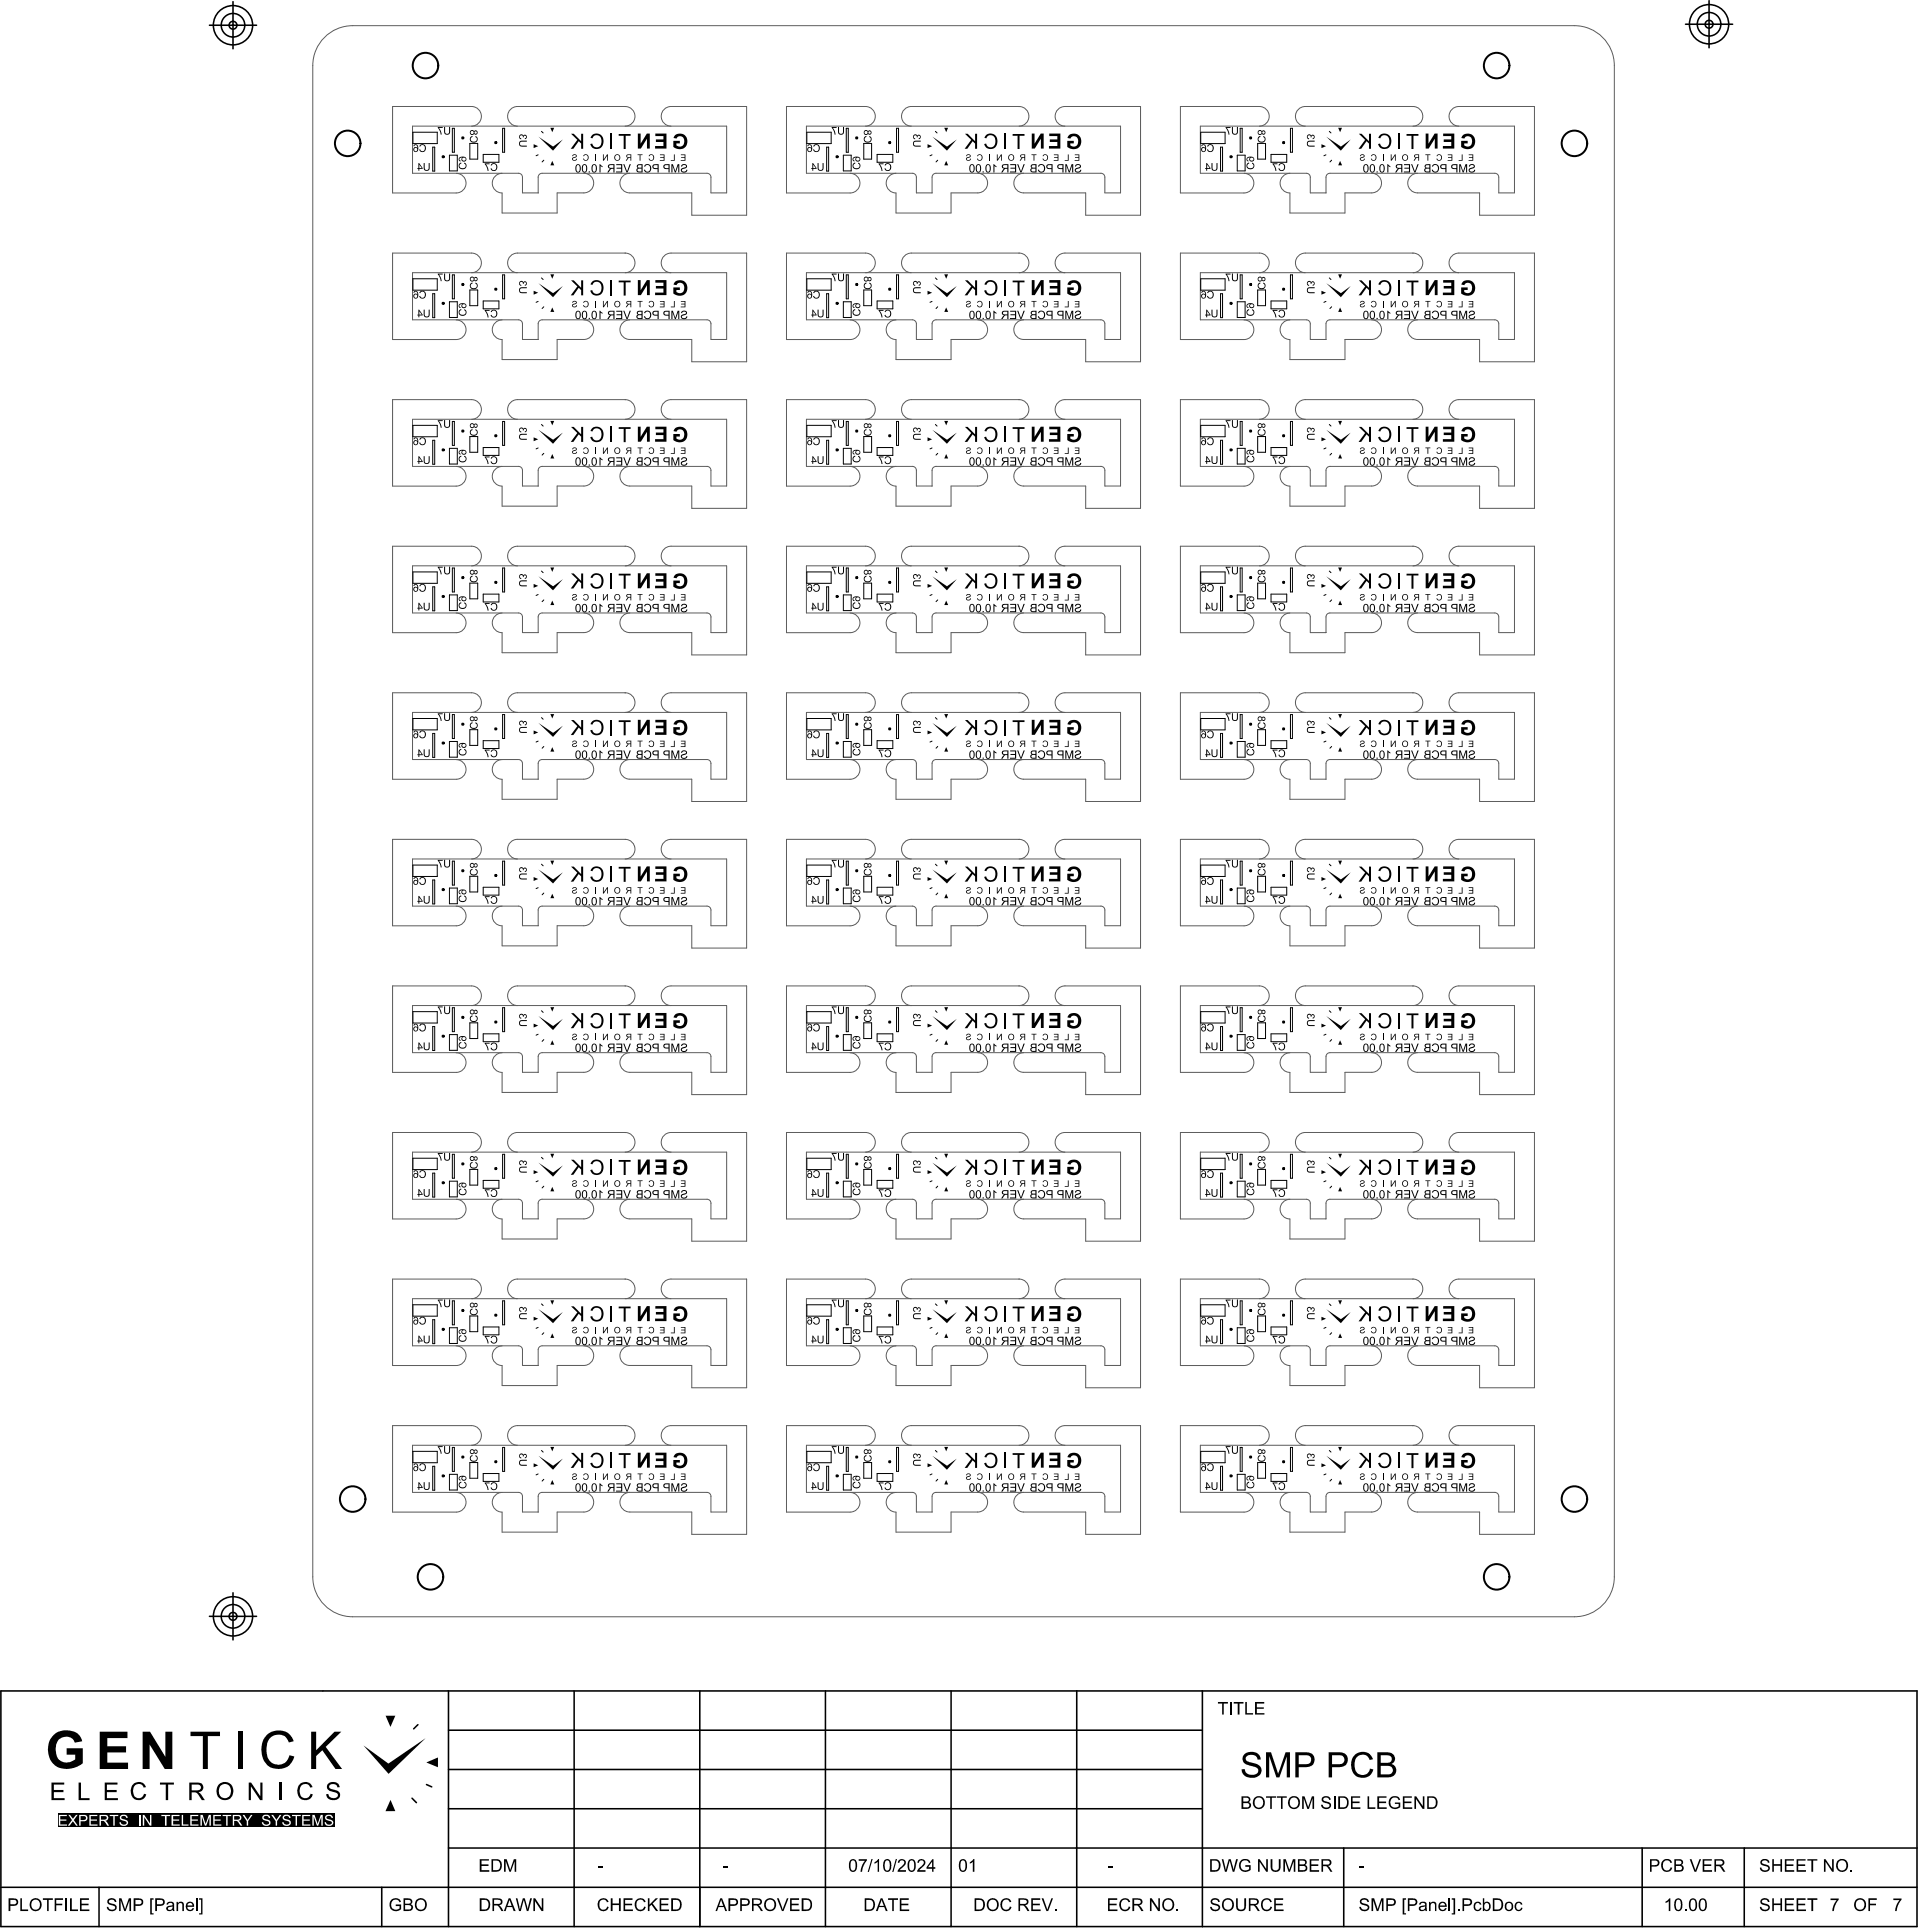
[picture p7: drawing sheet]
<svg xmlns="http://www.w3.org/2000/svg" width="407mm" height="409mm" viewBox="0 0 407 409" stroke-linecap="round" stroke-linejoin="round" font-family="sans-serif">
<g fill="none" stroke="#5a5a5a" stroke-width=".21">
<path d="M68.7 7.9a8.4 8.4 0 0 1 5.9-2.5h258.6a8.4 8.4 0 0 1 8.4 8.5v320a8.4 8.4 0 0 1-8.4 8.4h-258.6a8.4 8.4 0 0 1-8.4-8.4v-320a8.4 8.4 0 0 1 2.5-6zM87.3 26.7h66.5v14.1h-3.3v-3.3a.83 .83 0 0 0-.9-.8h-34.9a.83 .83 0 0 0-.8 .8v3.3h-3.3v-3.3a.83 .83 0 0 0-.9-.8h-22.4zM99.8 26.7a2.08 2.08 0 0 0 2.1-2.1 2.08 2.08 0 0 0-2.1-2h-16.7v18.3h13.4a2.08 2.08 0 0 0 2.1-2.1 2.08 2.08 0 0 0-2.1-2.1M123.6 36.7a2.08 2.08 0 0 1 2 2.1 2.08 2.08 0 0 1-2 2h-5.7v4.3h-11.6v-4.2a2.08 2.08 0 0 1-2.1-2.1 2.08 2.08 0 0 1 2.1-2.1M132.3 22.6h-22.8a2.08 2.08 0 0 0-2.1 2 2.08 2.08 0 0 0 2.1 2.1M132.3 22.6a2.08 2.08 0 0 1 2.1 2 2.08 2.08 0 0 1-2.1 2.1M132.3 22.6h.1M142 26.7a2.08 2.08 0 0 1-2.1-2.1 2.08 2.08 0 0 1 2.1-2h16v23h-11.6v-4.8h-13.1a2.08 2.08 0 0 1-2.1-2 2.08 2.08 0 0 1 2.1-2.1M183.2 26.7a2.08 2.08 0 0 0 2-2.1 2.08 2.08 0 0 0-2-2h-16.8v18.3h13.5a2.08 2.08 0 0 0 2.1-2.1 2.08 2.08 0 0 0-2.1-2.1M206.9 36.7a2.08 2.08 0 0 1 2.1 2.1 2.08 2.08 0 0 1-2.1 2h-5.6v4.3h-11.7v-4.2a2.08 2.08 0 0 1-2.1-2.1 2.08 2.08 0 0 1 2.1-2.1M215.7 22.6a2.08 2.08 0 0 1 2 2 2.08 2.08 0 0 1-2 2.1M215.7 22.6h-22.8a2.08 2.08 0 0 0-2.1 2 2.08 2.08 0 0 0 2.1 2.1"/>
<path d="M215.7 22.6h.1M225.4 26.7a2.08 2.08 0 0 1-2.1-2.1 2.08 2.08 0 0 1 2.1-2h16v23h-11.6v-4.8h-13.2a2.08 2.08 0 0 1-2-2 2.08 2.08 0 0 1 2-2.1M254 26.7h66.5v14.1h-3.3v-3.3a.83 .83 0 0 0-.8-.8h-34.9a.83 .83 0 0 0-.9 .8v3.3h-3.3v-3.3a.83 .83 0 0 0-.8-.8h-22.5zM266.5 26.7a2.08 2.08 0 0 0 2.1-2.1 2.08 2.08 0 0 0-2.1-2h-16.7v18.3h13.5a2.08 2.08 0 0 0 2.1-2.1 2.08 2.08 0 0 0-2.1-2.1M290.3 36.7a2.08 2.08 0 0 1 2.1 2.1 2.08 2.08 0 0 1-2.1 2h-5.7v4.3h-11.6v-4.2a2.08 2.08 0 0 1-2.1-2.1 2.08 2.08 0 0 1 2.1-2.1M299 22.6a2.08 2.08 0 0 1 2.1 2 2.08 2.08 0 0 1-2.1 2.1M299 22.6h-22.8a2.08 2.08 0 0 0-2 2 2.08 2.08 0 0 0 2 2.1M299 22.6h.1M308.7 26.7a2.08 2.08 0 0 1-2-2.1 2.08 2.08 0 0 1 2-2h16v23h-11.6v-4.8h-13.1a2.08 2.08 0 0 1-2.1-2 2.08 2.08 0 0 1 2.1-2.1M87.3 57.7h66.5v14.2h-3.3v-3.3a.83 .83 0 0 0-.9-.9h-34.9a.83 .83 0 0 0-.8 .9v3.3h-3.3v-3.3a.83 .83 0 0 0-.9-.9h-22.4zM99.8 57.7a2.08 2.08 0 0 0 2.1-2 2.08 2.08 0 0 0-2.1-2.1h-16.7v18.3h13.4a2.08 2.08 0 0 0 2.1-2.1 2.08 2.08 0 0 0-2.1-2.1M132.3 53.6a2.08 2.08 0 0 1 2.1 2.1 2.08 2.08 0 0 1-2.1 2"/>
<path d="M132.3 53.6h-22.8a2.08 2.08 0 0 0-2.1 2.1 2.08 2.08 0 0 0 2.1 2M132.3 53.6h.1M142 57.7a2.08 2.08 0 0 1-2.1-2 2.08 2.08 0 0 1 2.1-2.1h16v23h-11.6v-4.7h-13.1a2.08 2.08 0 0 1-2.1-2.1 2.08 2.08 0 0 1 2.1-2.1M183.2 57.7a2.08 2.08 0 0 0 2-2 2.08 2.08 0 0 0-2-2.1h-16.8v18.3h13.5a2.08 2.08 0 0 0 2.1-2.1 2.08 2.08 0 0 0-2.1-2.1M197.3 40.8v-3.3a.83 .83 0 0 1 .8-.8h34.9a.83 .83 0 0 1 .8 .8v3.3h3.3v-14.1h-66.4v10h22.4a.83 .83 0 0 1 .8 .8v3.3h3.4M215.7 53.6h-22.8a2.08 2.08 0 0 0-2.1 2.1 2.08 2.08 0 0 0 2.1 2M215.7 53.6a2.08 2.08 0 0 1 2 2.1 2.08 2.08 0 0 1-2 2M215.7 53.6h.1M225.4 57.7a2.08 2.08 0 0 1-2.1-2 2.08 2.08 0 0 1 2.1-2.1h16v23h-11.6v-4.7h-13.2a2.08 2.08 0 0 1-2-2.1 2.08 2.08 0 0 1 2-2.1M254 57.7h66.5v14.2h-3.3v-3.3a.83 .83 0 0 0-.8-.9h-34.9a.83 .83 0 0 0-.9 .9v3.3h-3.3v-3.3a.83 .83 0 0 0-.8-.9h-22.5zM266.5 57.7a2.08 2.08 0 0 0 2.1-2 2.08 2.08 0 0 0-2.1-2.1h-16.7v18.3h13.5a2.08 2.08 0 0 0 2.1-2.1 2.08 2.08 0 0 0-2.1-2.1M299 53.6h-22.8a2.08 2.08 0 0 0-2 2.1 2.08 2.08 0 0 0 2 2"/>
<path d="M299 53.6a2.08 2.08 0 0 1 2.1 2.1 2.08 2.08 0 0 1-2.1 2M299 53.6h.1M308.7 57.7a2.08 2.08 0 0 1-2-2 2.08 2.08 0 0 1 2-2.1h16v23h-11.6v-4.7h-13.1a2.08 2.08 0 0 1-2.1-2.1 2.08 2.08 0 0 1 2.1-2.1M123.6 67.7a2.08 2.08 0 0 1 2 2.1 2.08 2.08 0 0 1-2 2.1h-5.7v4.2h-11.6v-4.2a2.08 2.08 0 0 1-2.1-2.1 2.08 2.08 0 0 1 2.1-2.1M197.3 71.9v-3.3a.83 .83 0 0 1 .8-.9h34.9a.83 .83 0 0 1 .8 .9v3.3h3.3v-14.2h-66.4v10h22.4a.83 .83 0 0 1 .8 .9v3.3h3.4M206.9 67.7a2.08 2.08 0 0 1 2.1 2.1 2.08 2.08 0 0 1-2.1 2.1h-5.6v4.2h-11.7v-4.2a2.08 2.08 0 0 1-2.1-2.1 2.08 2.08 0 0 1 2.1-2.1M290.3 67.7a2.08 2.08 0 0 1 2.1 2.1 2.08 2.08 0 0 1-2.1 2.1h-5.7v4.2h-11.6v-4.2a2.08 2.08 0 0 1-2.1-2.1 2.08 2.08 0 0 1 2.1-2.1M87.3 88.8h66.5v14.1h-3.3v-3.3a.83 .83 0 0 0-.9-.8h-34.9a.83 .83 0 0 0-.8 .8v3.3h-3.3v-3.3a.83 .83 0 0 0-.9-.8h-22.4zM99.8 88.8a2.08 2.08 0 0 0 2.1-2.1 2.08 2.08 0 0 0-2.1-2.1h-16.7v18.3h13.4a2.08 2.08 0 0 0 2.1-2 2.08 2.08 0 0 0-2.1-2.1M123.6 98.8a2.08 2.08 0 0 1 2 2 2.08 2.08 0 0 1-2 2.1h-5.7v4.3h-11.6v-4.3a2.08 2.08 0 0 1-2.1-2 2.08 2.08 0 0 1 2.1-2.1M132.3 84.6a2.08 2.08 0 0 1 2.1 2.1 2.08 2.08 0 0 1-2.1 2.1M132.3 84.6h-22.8a2.08 2.08 0 0 0-2.1 2.1 2.08 2.08 0 0 0 2.1 2.1"/>
<path d="M132.3 84.6v.1M142 88.8a2.08 2.08 0 0 1-2.1-2.1 2.08 2.08 0 0 1 2.1-2.1h16v23h-11.6v-4.7h-13.1a2.08 2.08 0 0 1-2.1-2.1 2.08 2.08 0 0 1 2.1-2M183.2 88.8a2.08 2.08 0 0 0 2-2.1 2.08 2.08 0 0 0-2-2.1h-16.8v18.3h13.5a2.08 2.08 0 0 0 2.1-2 2.08 2.08 0 0 0-2.1-2.1M206.9 98.8a2.08 2.08 0 0 1 2.1 2 2.08 2.08 0 0 1-2.1 2.1h-5.6v4.3h-11.7v-4.3a2.08 2.08 0 0 1-2.1-2 2.08 2.08 0 0 1 2.1-2.1M215.7 84.6h-22.8a2.08 2.08 0 0 0-2.1 2.1 2.08 2.08 0 0 0 2.1 2.1M215.7 84.6a2.08 2.08 0 0 1 2 2.1 2.08 2.08 0 0 1-2 2.1M215.7 84.6v.1M225.4 88.8a2.08 2.08 0 0 1-2.1-2.1 2.08 2.08 0 0 1 2.1-2.1h16v23h-11.6v-4.7h-13.2a2.08 2.08 0 0 1-2-2.1 2.08 2.08 0 0 1 2-2M254 88.8h66.5v14.1h-3.3v-3.3a.83 .83 0 0 0-.8-.8h-34.9a.83 .83 0 0 0-.9 .8v3.3h-3.3v-3.3a.83 .83 0 0 0-.8-.8h-22.5zM266.5 88.8a2.08 2.08 0 0 0 2.1-2.1 2.08 2.08 0 0 0-2.1-2.1h-16.7v18.3h13.5a2.08 2.08 0 0 0 2.1-2 2.08 2.08 0 0 0-2.1-2.1M290.3 98.8a2.08 2.08 0 0 1 2.1 2 2.08 2.08 0 0 1-2.1 2.1h-5.7v4.3h-11.6v-4.3a2.08 2.08 0 0 1-2.1-2 2.08 2.08 0 0 1 2.1-2.1M299 84.6h-22.8a2.08 2.08 0 0 0-2 2.1 2.08 2.08 0 0 0 2 2.1"/>
<path d="M299 84.6a2.08 2.08 0 0 1 2.1 2.1 2.08 2.08 0 0 1-2.1 2.1M299 84.6v.1M308.7 88.8a2.08 2.08 0 0 1-2-2.1 2.08 2.08 0 0 1 2-2.1h16v23h-11.6v-4.7h-13.1a2.08 2.08 0 0 1-2.1-2.1 2.08 2.08 0 0 1 2.1-2M87.3 119.8h66.5v14.1h-3.3v-3.3a.83 .83 0 0 0-.9-.8h-34.9a.83 .83 0 0 0-.8 .8v3.3h-3.3v-3.3a.83 .83 0 0 0-.9-.8h-22.4zM99.8 119.8a2.08 2.08 0 0 0 2.1-2.1 2.08 2.08 0 0 0-2.1-2h-16.7v18.3h13.4a2.08 2.08 0 0 0 2.1-2.1 2.08 2.08 0 0 0-2.1-2.1M132.3 115.7a2.08 2.08 0 0 1 2.1 2 2.08 2.08 0 0 1-2.1 2.1M132.3 115.7h-22.8a2.08 2.08 0 0 0-2.1 2 2.08 2.08 0 0 0 2.1 2.1M132.3 115.7h.1M142 119.8a2.08 2.08 0 0 1-2.1-2.1 2.08 2.08 0 0 1 2.1-2h16v23h-11.6v-4.8h-13.1a2.08 2.08 0 0 1-2.1-2 2.08 2.08 0 0 1 2.1-2.1M183.2 119.8a2.08 2.08 0 0 0 2-2.1 2.08 2.08 0 0 0-2-2h-16.8v18.3h13.5a2.08 2.08 0 0 0 2.1-2.1 2.08 2.08 0 0 0-2.1-2.1M197.3 102.9v-3.3a.83 .83 0 0 1 .8-.8h34.9a.83 .83 0 0 1 .8 .8v3.3h3.3v-14.1h-66.4v10h22.4a.83 .83 0 0 1 .8 .8v3.3h3.4M215.7 115.7h-22.8a2.08 2.08 0 0 0-2.1 2 2.08 2.08 0 0 0 2.1 2.1"/>
<path d="M215.7 115.7a2.08 2.08 0 0 1 2 2 2.08 2.08 0 0 1-2 2.1M215.7 115.7h.1M225.4 119.8a2.08 2.08 0 0 1-2.1-2.1 2.08 2.08 0 0 1 2.1-2h16v23h-11.6v-4.8h-13.2a2.08 2.08 0 0 1-2-2 2.08 2.08 0 0 1 2-2.1M254 119.8h66.5v14.1h-3.3v-3.3a.83 .83 0 0 0-.8-.8h-34.9a.83 .83 0 0 0-.9 .8v3.3h-3.3v-3.3a.83 .83 0 0 0-.8-.8h-22.5zM266.5 119.8a2.08 2.08 0 0 0 2.1-2.1 2.08 2.08 0 0 0-2.1-2h-16.7v18.3h13.5a2.08 2.08 0 0 0 2.1-2.1 2.08 2.08 0 0 0-2.1-2.1M299 115.7h-22.8a2.08 2.08 0 0 0-2 2 2.08 2.08 0 0 0 2 2.1M299 115.7a2.08 2.08 0 0 1 2.1 2 2.08 2.08 0 0 1-2.1 2.1M299 115.7h.1M308.7 119.8a2.08 2.08 0 0 1-2-2.1 2.08 2.08 0 0 1 2-2h16v23h-11.6v-4.8h-13.1a2.08 2.08 0 0 1-2.1-2 2.08 2.08 0 0 1 2.1-2.1M123.6 129.8a2.08 2.08 0 0 1 2 2.1 2.08 2.08 0 0 1-2 2h-5.7v4.3h-11.6v-4.2a2.08 2.08 0 0 1-2.1-2.1 2.08 2.08 0 0 1 2.1-2.1M197.3 133.9v-3.3a.83 .83 0 0 1 .8-.8h34.9a.83 .83 0 0 1 .8 .8v3.3h3.3v-14.1h-66.4v10h22.4a.83 .83 0 0 1 .8 .8v3.3h3.4M206.9 129.8a2.08 2.08 0 0 1 2.1 2.1 2.08 2.08 0 0 1-2.1 2h-5.6v4.3h-11.7v-4.2a2.08 2.08 0 0 1-2.1-2.1 2.08 2.08 0 0 1 2.1-2.1"/>
<path d="M290.3 129.8a2.08 2.08 0 0 1 2.1 2.1 2.08 2.08 0 0 1-2.1 2h-5.7v4.3h-11.6v-4.2a2.08 2.08 0 0 1-2.1-2.1 2.08 2.08 0 0 1 2.1-2.1M87.3 150.8h66.5v14.2h-3.3v-3.3a.83 .83 0 0 0-.9-.9h-34.9a.83 .83 0 0 0-.8 .9v3.3h-3.3v-3.3a.83 .83 0 0 0-.9-.9h-22.4zM99.8 150.8a2.08 2.08 0 0 0 2.1-2 2.08 2.08 0 0 0-2.1-2.1h-16.7v18.3h13.4a2.08 2.08 0 0 0 2.1-2.1 2.08 2.08 0 0 0-2.1-2.1M132.3 146.7a2.08 2.08 0 0 1 2.1 2.1 2.08 2.08 0 0 1-2.1 2M132.3 146.7h-22.8a2.08 2.08 0 0 0-2.1 2.1 2.08 2.08 0 0 0 2.1 2M132.3 146.7h.1M142 150.8a2.08 2.08 0 0 1-2.1-2 2.08 2.08 0 0 1 2.1-2.1h16v23h-11.6v-4.7h-13.1a2.08 2.08 0 0 1-2.1-2.1 2.08 2.08 0 0 1 2.1-2.1M183.2 150.8a2.08 2.08 0 0 0 2-2 2.08 2.08 0 0 0-2-2.1h-16.8v18.3h13.5a2.08 2.08 0 0 0 2.1-2.1 2.08 2.08 0 0 0-2.1-2.1M215.7 146.7h-22.8a2.08 2.08 0 0 0-2.1 2.1 2.08 2.08 0 0 0 2.1 2M215.7 146.7a2.08 2.08 0 0 1 2 2.1 2.08 2.08 0 0 1-2 2M215.7 146.7h.1M225.4 150.8a2.08 2.08 0 0 1-2.1-2 2.08 2.08 0 0 1 2.1-2.1h16v23h-11.6v-4.7h-13.2a2.08 2.08 0 0 1-2-2.1 2.08 2.08 0 0 1 2-2.1"/>
<path d="M254 150.8h66.5v14.2h-3.3v-3.3a.83 .83 0 0 0-.8-.9h-34.9a.83 .83 0 0 0-.9 .9v3.3h-3.3v-3.3a.83 .83 0 0 0-.8-.9h-22.5zM266.5 150.8a2.08 2.08 0 0 0 2.1-2 2.08 2.08 0 0 0-2.1-2.1h-16.7v18.3h13.5a2.08 2.08 0 0 0 2.1-2.1 2.08 2.08 0 0 0-2.1-2.1M299 146.7h-22.8a2.08 2.08 0 0 0-2 2.1 2.08 2.08 0 0 0 2 2M299 146.7a2.08 2.08 0 0 1 2.1 2.1 2.08 2.08 0 0 1-2.1 2M299 146.7h.1M308.7 150.8a2.08 2.08 0 0 1-2-2 2.08 2.08 0 0 1 2-2.1h16v23h-11.6v-4.7h-13.1a2.08 2.08 0 0 1-2.1-2.1 2.08 2.08 0 0 1 2.1-2.1M123.6 160.8a2.08 2.08 0 0 1 2 2.1 2.08 2.08 0 0 1-2 2.1h-5.7v4.2h-11.6v-4.2a2.08 2.08 0 0 1-2.1-2.1 2.08 2.08 0 0 1 2.1-2.1M132.3 177.7a2.08 2.08 0 0 1 2.1 2.1 2.08 2.08 0 0 1-2.1 2.1M132.3 177.7h-22.8a2.08 2.08 0 0 0-2.1 2.1 2.08 2.08 0 0 0 2.1 2.1M132.3 177.7v.1M197.3 165v-3.3a.83 .83 0 0 1 .8-.9h34.9a.83 .83 0 0 1 .8 .9v3.3h3.3v-14.2h-66.4v10h22.4a.83 .83 0 0 1 .8 .9v3.3h3.4M206.9 160.8a2.08 2.08 0 0 1 2.1 2.1 2.08 2.08 0 0 1-2.1 2.1h-5.6v4.2h-11.7v-4.2a2.08 2.08 0 0 1-2.1-2.1 2.08 2.08 0 0 1 2.1-2.1"/>
<path d="M215.7 177.7h-22.8a2.08 2.08 0 0 0-2.1 2.1 2.08 2.08 0 0 0 2.1 2.1M215.7 177.7a2.08 2.08 0 0 1 2 2.1 2.08 2.08 0 0 1-2 2.1M215.7 177.7v.1M290.3 160.8a2.08 2.08 0 0 1 2.1 2.1 2.08 2.08 0 0 1-2.1 2.1h-5.7v4.2h-11.6v-4.2a2.08 2.08 0 0 1-2.1-2.1 2.08 2.08 0 0 1 2.1-2.1M299 177.7h-22.8a2.08 2.08 0 0 0-2 2.1 2.08 2.08 0 0 0 2 2.1M299 177.7a2.08 2.08 0 0 1 2.1 2.1 2.08 2.08 0 0 1-2.1 2.1M299 177.7v.1M87.3 181.9h66.5v14.1h-3.3v-3.3a.83 .83 0 0 0-.9-.8h-34.9a.83 .83 0 0 0-.8 .8v3.3h-3.3v-3.3a.83 .83 0 0 0-.9-.8h-22.4zM99.8 181.9a2.08 2.08 0 0 0 2.1-2.1 2.08 2.08 0 0 0-2.1-2.1h-16.7v18.3h13.4a2.08 2.08 0 0 0 2.1-2 2.08 2.08 0 0 0-2.1-2.1M123.6 191.9a2.08 2.08 0 0 1 2 2 2.08 2.08 0 0 1-2 2.1h-5.7v4.3h-11.6v-4.3a2.08 2.08 0 0 1-2.1-2 2.08 2.08 0 0 1 2.1-2.1M142 181.9a2.08 2.08 0 0 1-2.1-2.1 2.08 2.08 0 0 1 2.1-2.1h16v23h-11.6v-4.7h-13.1a2.08 2.08 0 0 1-2.1-2.1 2.08 2.08 0 0 1 2.1-2M183.2 181.9a2.08 2.08 0 0 0 2-2.1 2.08 2.08 0 0 0-2-2.1h-16.8v18.3h13.5a2.08 2.08 0 0 0 2.1-2 2.08 2.08 0 0 0-2.1-2.1"/>
<path d="M197.3 196v-3.3a.83 .83 0 0 1 .8-.8h34.9a.83 .83 0 0 1 .8 .8v3.3h3.3v-14.1h-66.4v10h22.4a.83 .83 0 0 1 .8 .8v3.3h3.4M206.9 191.9a2.08 2.08 0 0 1 2.1 2 2.08 2.08 0 0 1-2.1 2.1h-5.6v4.3h-11.7v-4.3a2.08 2.08 0 0 1-2.1-2 2.08 2.08 0 0 1 2.1-2.1M225.4 181.9a2.08 2.08 0 0 1-2.1-2.1 2.08 2.08 0 0 1 2.1-2.1h16v23h-11.6v-4.7h-13.2a2.08 2.08 0 0 1-2-2.1 2.08 2.08 0 0 1 2-2M254 181.9h66.5v14.1h-3.3v-3.3a.83 .83 0 0 0-.8-.8h-34.9a.83 .83 0 0 0-.9 .8v3.3h-3.3v-3.3a.83 .83 0 0 0-.8-.8h-22.5zM266.5 181.9a2.08 2.08 0 0 0 2.1-2.1 2.08 2.08 0 0 0-2.1-2.1h-16.7v18.3h13.5a2.08 2.08 0 0 0 2.1-2 2.08 2.08 0 0 0-2.1-2.1M290.3 191.9a2.08 2.08 0 0 1 2.1 2 2.08 2.08 0 0 1-2.1 2.1h-5.7v4.3h-11.6v-4.3a2.08 2.08 0 0 1-2.1-2 2.08 2.08 0 0 1 2.1-2.1M308.7 181.9a2.08 2.08 0 0 1-2-2.1 2.08 2.08 0 0 1 2-2.1h16v23h-11.6v-4.7h-13.1a2.08 2.08 0 0 1-2.1-2.1 2.08 2.08 0 0 1 2.1-2M87.3 212.9h66.5v14.2h-3.3v-3.4a.83 .83 0 0 0-.9-.8h-34.9a.83 .83 0 0 0-.8 .8v3.4h-3.3v-3.4a.83 .83 0 0 0-.9-.8h-22.4zM99.8 212.9a2.08 2.08 0 0 0 2.1-2.1 2.08 2.08 0 0 0-2.1-2h-16.7v18.3h13.4a2.08 2.08 0 0 0 2.1-2.1 2.08 2.08 0 0 0-2.1-2.1M132.3 208.8a2.08 2.08 0 0 1 2.1 2 2.08 2.08 0 0 1-2.1 2.1M132.3 208.8h-22.8a2.08 2.08 0 0 0-2.1 2 2.08 2.08 0 0 0 2.1 2.1M132.3 208.8h.1"/>
<path d="M142 212.9a2.08 2.08 0 0 1-2.1-2.1 2.08 2.08 0 0 1 2.1-2h16v23h-11.6v-4.7h-13.1a2.08 2.08 0 0 1-2.1-2.1 2.08 2.08 0 0 1 2.1-2.1M183.2 212.9a2.08 2.08 0 0 0 2-2.1 2.08 2.08 0 0 0-2-2h-16.8v18.3h13.5a2.08 2.08 0 0 0 2.1-2.1 2.08 2.08 0 0 0-2.1-2.1M215.7 208.8h-22.8a2.08 2.08 0 0 0-2.1 2 2.08 2.08 0 0 0 2.1 2.1M215.7 208.8a2.08 2.08 0 0 1 2 2 2.08 2.08 0 0 1-2 2.1M215.7 208.8h.1M225.4 212.9a2.08 2.08 0 0 1-2.1-2.1 2.08 2.08 0 0 1 2.1-2h16v23h-11.6v-4.7h-13.2a2.08 2.08 0 0 1-2-2.1 2.08 2.08 0 0 1 2-2.1M254 212.9h66.5v14.2h-3.3v-3.4a.83 .83 0 0 0-.8-.8h-34.9a.83 .83 0 0 0-.9 .8v3.4h-3.3v-3.4a.83 .83 0 0 0-.8-.8h-22.5zM266.5 212.9a2.08 2.08 0 0 0 2.1-2.1 2.08 2.08 0 0 0-2.1-2h-16.7v18.3h13.5a2.08 2.08 0 0 0 2.1-2.1 2.08 2.08 0 0 0-2.1-2.1M299 208.8h-22.8a2.08 2.08 0 0 0-2 2 2.08 2.08 0 0 0 2 2.1M299 208.8a2.08 2.08 0 0 1 2.1 2 2.08 2.08 0 0 1-2.1 2.1M299 208.8h.1M308.7 212.9a2.08 2.08 0 0 1-2-2.1 2.08 2.08 0 0 1 2-2h16v23h-11.6v-4.7h-13.1a2.08 2.08 0 0 1-2.1-2.1 2.08 2.08 0 0 1 2.1-2.1"/>
<path d="M123.6 222.9a2.08 2.08 0 0 1 2 2.1 2.08 2.08 0 0 1-2 2.1h-5.7v4.2h-11.6v-4.2a2.08 2.08 0 0 1-2.1-2.1 2.08 2.08 0 0 1 2.1-2.1M132.3 239.8h-22.8a2.08 2.08 0 0 0-2.1 2.1 2.08 2.08 0 0 0 2.1 2.1M132.3 239.8a2.08 2.08 0 0 1 2.1 2.1 2.08 2.08 0 0 1-2.1 2.1M132.3 239.8h.1M197.3 227.1v-3.4a.83 .83 0 0 1 .8-.8h34.9a.83 .83 0 0 1 .8 .8v3.4h3.3v-14.2h-66.4v10h22.4a.83 .83 0 0 1 .8 .8v3.4h3.4M206.9 222.9a2.08 2.08 0 0 1 2.1 2.1 2.08 2.08 0 0 1-2.1 2.1h-5.6v4.2h-11.7v-4.2a2.08 2.08 0 0 1-2.1-2.1 2.08 2.08 0 0 1 2.1-2.1M215.7 239.8a2.08 2.08 0 0 1 2 2.1 2.08 2.08 0 0 1-2 2.1M215.7 239.8h-22.8a2.08 2.08 0 0 0-2.1 2.1 2.08 2.08 0 0 0 2.1 2.1M215.7 239.8h.1M290.3 222.9a2.08 2.08 0 0 1 2.1 2.1 2.08 2.08 0 0 1-2.1 2.1h-5.7v4.2h-11.6v-4.2a2.08 2.08 0 0 1-2.1-2.1 2.08 2.08 0 0 1 2.1-2.1M299 239.8a2.08 2.08 0 0 1 2.1 2.1 2.08 2.08 0 0 1-2.1 2.1M299 239.8h-22.8a2.08 2.08 0 0 0-2 2.1 2.08 2.08 0 0 0 2 2.1"/>
<path d="M299 239.8h.1M99.8 244a2.08 2.08 0 0 0 2.1-2.1 2.08 2.08 0 0 0-2.1-2.1h-16.7v18.3h13.4a2.08 2.08 0 0 0 2.1-2.1 2.08 2.08 0 0 0-2.1-2.1M109.7 253.9a.83 .83 0 0 1 .9 .9v3.3h3.3v-3.3a.83 .83 0 0 1 .8-.9M109.7 253.9h-22.4v-9.9h66.5v14.1h-3.3v-3.3a.83 .83 0 0 0-.9-.9M114.7 253.9h34.9M123.6 253.9a2.08 2.08 0 0 1 2 2.1 2.08 2.08 0 0 1-2 2.1h-5.7v4.2h-11.6v-4.2a2.08 2.08 0 0 1-2.1-2.1 2.08 2.08 0 0 1 2.1-2.1M142 244a2.08 2.08 0 0 1-2.1-2.1 2.08 2.08 0 0 1 2.1-2.1h16v23h-11.6v-4.7h-13.1a2.08 2.08 0 0 1-2.1-2.1 2.08 2.08 0 0 1 2.1-2.1M183.2 244a2.08 2.08 0 0 0 2-2.1 2.08 2.08 0 0 0-2-2.1h-16.8v18.3h13.5a2.08 2.08 0 0 0 2.1-2.1 2.08 2.08 0 0 0-2.1-2.1M193.1 253.9a.83 .83 0 0 1 .8 .9v3.3h3.4M193.1 253.9h-22.4v-9.9h66.4v14.1h-3.3v-3.3a.83 .83 0 0 0-.8-.9M198.1 253.9a.83 .83 0 0 0-.8 .9v3.3M198.1 253.9h34.9"/>
<path d="M206.9 253.9a2.08 2.08 0 0 1 2.1 2.1 2.08 2.08 0 0 1-2.1 2.1h-5.6v4.2h-11.7v-4.2a2.08 2.08 0 0 1-2.1-2.1 2.08 2.08 0 0 1 2.1-2.1M225.4 244a2.08 2.08 0 0 1-2.1-2.1 2.08 2.08 0 0 1 2.1-2.1h16v23h-11.6v-4.7h-13.2a2.08 2.08 0 0 1-2-2.1 2.08 2.08 0 0 1 2-2.1M266.5 244a2.08 2.08 0 0 0 2.1-2.1 2.08 2.08 0 0 0-2.1-2.1h-16.7v18.3h13.5a2.08 2.08 0 0 0 2.1-2.1 2.08 2.08 0 0 0-2.1-2.1M276.5 253.9a.83 .83 0 0 1 .8 .9v3.3h3.3v-3.3a.83 .83 0 0 1 .9-.9M276.5 253.9h-22.5v-9.9h66.5v14.1h-3.3v-3.3a.83 .83 0 0 0-.8-.9M281.5 253.9h34.9M290.3 253.9a2.08 2.08 0 0 1 2.1 2.1 2.08 2.08 0 0 1-2.1 2.1h-5.7v4.2h-11.6v-4.2a2.08 2.08 0 0 1-2.1-2.1 2.08 2.08 0 0 1 2.1-2.1M308.7 244a2.08 2.08 0 0 1-2-2.1 2.08 2.08 0 0 1 2-2.1h16v23h-11.6v-4.7h-13.1a2.08 2.08 0 0 1-2.1-2.1 2.08 2.08 0 0 1 2.1-2.1M87.3 275h66.5v14.1h-3.3v-3.3a.83 .83 0 0 0-.9-.8h-34.9a.83 .83 0 0 0-.8 .8v3.3h-3.3v-3.3a.83 .83 0 0 0-.9-.8h-22.4zM99.8 275a2.08 2.08 0 0 0 2.1-2.1 2.08 2.08 0 0 0-2.1-2.1h-16.7v18.3h13.4a2.08 2.08 0 0 0 2.1-2 2.08 2.08 0 0 0-2.1-2.1M132.3 270.8h-22.8a2.08 2.08 0 0 0-2.1 2.1 2.08 2.08 0 0 0 2.1 2.1M132.3 270.8a2.08 2.08 0 0 1 2.1 2.1 2.08 2.08 0 0 1-2.1 2.1"/>
<path d="M132.3 270.8v.1M142 275a2.08 2.08 0 0 1-2.1-2.1 2.08 2.08 0 0 1 2.1-2.1h16v23h-11.6v-4.7h-13.1a2.08 2.08 0 0 1-2.1-2.1 2.08 2.08 0 0 1 2.1-2M183.2 275a2.08 2.08 0 0 0 2-2.1 2.08 2.08 0 0 0-2-2.1h-16.8v18.3h13.5a2.08 2.08 0 0 0 2.1-2 2.08 2.08 0 0 0-2.1-2.1M215.7 270.8a2.08 2.08 0 0 1 2 2.1 2.08 2.08 0 0 1-2 2.1M215.7 270.8h-22.8a2.08 2.08 0 0 0-2.1 2.1 2.08 2.08 0 0 0 2.1 2.1M215.7 270.8v.1M225.4 275a2.08 2.08 0 0 1-2.1-2.1 2.08 2.08 0 0 1 2.1-2.1h16v23h-11.6v-4.7h-13.2a2.08 2.08 0 0 1-2-2.1 2.08 2.08 0 0 1 2-2M254 275h66.5v14.1h-3.3v-3.3a.83 .83 0 0 0-.8-.8h-34.9a.83 .83 0 0 0-.9 .8v3.3h-3.3v-3.3a.83 .83 0 0 0-.8-.8h-22.5zM266.5 275a2.08 2.08 0 0 0 2.1-2.1 2.08 2.08 0 0 0-2.1-2.1h-16.7v18.3h13.5a2.08 2.08 0 0 0 2.1-2 2.08 2.08 0 0 0-2.1-2.1M299 270.8a2.08 2.08 0 0 1 2.1 2.1 2.08 2.08 0 0 1-2.1 2.1M299 270.8h-22.8a2.08 2.08 0 0 0-2 2.1 2.08 2.08 0 0 0 2 2.1M299 270.8v.1"/>
<path d="M308.7 275a2.08 2.08 0 0 1-2-2.1 2.08 2.08 0 0 1 2-2.1h16v23h-11.6v-4.7h-13.1a2.08 2.08 0 0 1-2.1-2.1 2.08 2.08 0 0 1 2.1-2M123.6 285a2.08 2.08 0 0 1 2 2 2.08 2.08 0 0 1-2 2.1h-5.7v4.3h-11.6v-4.3a2.08 2.08 0 0 1-2.1-2 2.08 2.08 0 0 1 2.1-2.1M197.3 289.1v-3.3a.83 .83 0 0 1 .8-.8h34.9a.83 .83 0 0 1 .8 .8v3.3h3.3v-14.1h-66.4v10h22.4a.83 .83 0 0 1 .8 .8v3.3h3.4M206.9 285a2.08 2.08 0 0 1 2.1 2 2.08 2.08 0 0 1-2.1 2.1h-5.6v4.3h-11.7v-4.3a2.08 2.08 0 0 1-2.1-2 2.08 2.08 0 0 1 2.1-2.1M290.3 285a2.08 2.08 0 0 1 2.1 2 2.08 2.08 0 0 1-2.1 2.1h-5.7v4.3h-11.6v-4.3a2.08 2.08 0 0 1-2.1-2 2.08 2.08 0 0 1 2.1-2.1M87.3 306h66.5v14.2h-3.3v-3.4a.83 .83 0 0 0-.9-.8h-34.9a.83 .83 0 0 0-.8 .8v3.4h-3.3v-3.4a.83 .83 0 0 0-.9-.8h-22.4zM99.8 306a2.08 2.08 0 0 0 2.1-2.1 2.08 2.08 0 0 0-2.1-2h-16.7v18.3h13.4a2.08 2.08 0 0 0 2.1-2.1 2.08 2.08 0 0 0-2.1-2.1M123.6 316a2.08 2.08 0 0 1 2 2.1 2.08 2.08 0 0 1-2 2.1h-5.7v4.2h-11.6v-4.2a2.08 2.08 0 0 1-2.1-2.1 2.08 2.08 0 0 1 2.1-2.1M132.3 301.9h-22.8a2.08 2.08 0 0 0-2.1 2 2.08 2.08 0 0 0 2.1 2.1M132.3 301.9a2.08 2.08 0 0 1 2.1 2 2.08 2.08 0 0 1-2.1 2.1M132.3 301.9h.1M142 306a2.08 2.08 0 0 1-2.1-2.1 2.08 2.08 0 0 1 2.1-2h16v23h-11.6v-4.7h-13.1a2.08 2.08 0 0 1-2.1-2.1 2.08 2.08 0 0 1 2.1-2.1"/>
<path d="M183.2 306a2.08 2.08 0 0 0 2-2.1 2.08 2.08 0 0 0-2-2h-16.8v18.3h13.5a2.08 2.08 0 0 0 2.1-2.1 2.08 2.08 0 0 0-2.1-2.1M206.9 316a2.08 2.08 0 0 1 2.1 2.1 2.08 2.08 0 0 1-2.1 2.1h-5.6v4.2h-11.7v-4.2a2.08 2.08 0 0 1-2.1-2.1 2.08 2.08 0 0 1 2.1-2.1M215.7 301.9a2.08 2.08 0 0 1 2 2 2.08 2.08 0 0 1-2 2.1M215.7 301.9h-22.8a2.08 2.08 0 0 0-2.1 2 2.08 2.08 0 0 0 2.1 2.1M215.7 301.9h.1M225.4 306a2.08 2.08 0 0 1-2.1-2.1 2.08 2.08 0 0 1 2.1-2h16v23h-11.6v-4.7h-13.2a2.08 2.08 0 0 1-2-2.1 2.08 2.08 0 0 1 2-2.1M254 306h66.5v14.2h-3.3v-3.4a.83 .83 0 0 0-.8-.8h-34.9a.83 .83 0 0 0-.9 .8v3.4h-3.3v-3.4a.83 .83 0 0 0-.8-.8h-22.5zM266.5 306a2.08 2.08 0 0 0 2.1-2.1 2.08 2.08 0 0 0-2.1-2h-16.7v18.3h13.5a2.08 2.08 0 0 0 2.1-2.1 2.08 2.08 0 0 0-2.1-2.1M290.3 316a2.08 2.08 0 0 1 2.1 2.1 2.08 2.08 0 0 1-2.1 2.1h-5.7v4.2h-11.6v-4.2a2.08 2.08 0 0 1-2.1-2.1 2.08 2.08 0 0 1 2.1-2.1M299 301.9a2.08 2.08 0 0 1 2.1 2 2.08 2.08 0 0 1-2.1 2.1M299 301.9h-22.8a2.08 2.08 0 0 0-2 2 2.08 2.08 0 0 0 2 2.1M299 301.9h.1"/>
<path d="M308.7 306a2.08 2.08 0 0 1-2-2.1 2.08 2.08 0 0 1 2-2h16v23h-11.6v-4.7h-13.1a2.08 2.08 0 0 1-2.1-2.1 2.08 2.08 0 0 1 2.1-2.1M197.3 320.2v-3.4a.83 .83 0 0 1 .8-.8h34.9a.83 .83 0 0 1 .8 .8v3.4h3.3v-14.2h-66.4v10h22.4a.83 .83 0 0 1 .8 .8v3.4h3.4"/>
</g>
<g fill="#000">
<path d="M10.9 377.4h2.7v.5h-2.2v1.1h2v.5h-2v1.2h2.3v.5h-2.8zM11.4 367.3l.1-.1a4.2 4.2 0 0 1 5-.1l.6 .7 .3 .9-1.6 .3a2.04 2.04 0 0 0-1.9-1.3 2.04 2.04 0 0 0-1.9 1.3 3.6 3.6 0 0 0 .7 3.8 2.74 2.74 0 0 0 3.2-.3v-1h-1.8v-1.3h3.4l-.1 3.2a4.8 4.8 0 0 1-6.2 0 4.7 4.7 0 0 1 .2-6.1zM22.2 377.4h2.7v.5h-2.3v1.1h2.1v.5h-2.1v1.2h2.3v.5h-2.7zM21.1 366.7h5.9v1.3h-4.3v1.8h4v1.3h-4v2.1h4.4v1.4h-6zM28.4 377.6l.3-.1a1.56 1.56 0 0 1 2.2 .9l-.5 .1a1.18 1.18 0 0 0-1.5-.7 1.18 1.18 0 0 0-.7 1.5 1.19 1.19 0 0 0 .9 1.4 1.19 1.19 0 0 0 1.4-.9l.4 .1v.2a1.69 1.69 0 0 1-2.1 1 1.69 1.69 0 0 1-1.1-2.1l.2-.8zM30.2 366.7h1.5l3.3 5.3v-5.3h1.5v7.9h-1.6l-3.2-5.2v5.2h-1.5zM33.9 377.4h2.9v.5h-1.2v3.3h-.5v-3.3h-1.2zM40.3 366.7h6.3v.9h-2.6v7h-1.1v-7h-2.6zM50.4 366.7h1.1v7.9h-1.1zM56.5 367.3a3.4 3.4 0 0 1 5.6 1.4l-1 .3a2.35 2.35 0 0 0-2.1-1.7 2.35 2.35 0 0 0-2.3 1.4l-.1 .3a4.3 4.3 0 0 0 .6 4 2.37 2.37 0 0 0 2.4 .6 2.37 2.37 0 0 0 1.7-1.9l1 .2v.1a3.5 3.5 0 0 1-3.3 2.6 3.5 3.5 0 0 1-3.4-2.4 4.8 4.8 0 0 1 .9-4.9zM63.6 377.6l.3-.1a1.56 1.56 0 0 1 2.2 .9l-.5 .1a1.18 1.18 0 0 0-1.4-.7 1.18 1.18 0 0 0-.8 1.5 1.19 1.19 0 0 0 .9 1.4 1.19 1.19 0 0 0 1.4-.9l.5 .1-.1 .2a1.69 1.69 0 0 1-2.1 1 1.69 1.69 0 0 1-1.1-2.1l.3-.8zM65.9 366.7h1v3.9l3.9-3.9h1.4l-3.3 3.2 3.5 4.7h-1.4l-2.8-4-1.3 1.2v2.8h-1z"/>
<path d="M69.5 377.6l.4-.2a1.41 1.41 0 0 1 2 1l-.5 .1a.93 .93 0 0 0-.8-.8 .93 .93 0 0 0-.9 .6l.2 .4 1.4 .4a1.07 1.07 0 0 1 .6 1.4 1.07 1.07 0 0 1-1.3 .7 1.4 1.4 0 0 1-1.6-1.3h.5a1.09 1.09 0 0 0 .9 .8 1.09 1.09 0 0 0 1.1-.6l-.1-.3-.2-.2-1.2-.3a.92 .92 0 0 1-.8-.7 .92 .92 0 0 1 .3-1zM76.9 369.6l5.3 3.8 7.9-5.4-7.9 7.6zM81.6 363.3h2.1l-1.1 2.4zM90.2 373.2l2.5-1.1v2.1zM257.8 360.4h2.1v.3h-.9v2.3h-.4v-2.3h-.8zM261.1 360.4h2.1v.3h-.9v2.3h-.4v-2.3h-.8zM263.5 360.4h.4v2.3h1.3v.3h-1.7zM263.3 371.4a2.22 2.22 0 0 1 3.4 .7l.1 .4-.6 .1a1.38 1.38 0 0 0-1.2-1 1.38 1.38 0 0 0-1.4 .6 1.11 1.11 0 0 0 1.3 1l.3 .1a1.58 1.58 0 0 1 1.5 .7 1.58 1.58 0 0 1 0 1.7 2.52 2.52 0 0 1-3.8-.2l-.2-.8 .7-.1a1.57 1.57 0 0 0 1.3 1.2 1.57 1.57 0 0 0 1.6-.7 1.09 1.09 0 0 0-1.2-1.1l-.5-.1a1.49 1.49 0 0 1-1.6-2zM265.6 360.4h1.9v.3h-1.5v.8h1.5v.3h-1.5v.9h1.6v.3h-2zM267.9 371h1.1l1.5 4.6 1.6-4.6h.9v5.3h-.7v-4.4l-1.5 4.4h-.7l-1.5-4.5v4.5h-.7zM286.8 371.5a2.36 2.36 0 0 1 3.8 1l-.8 .2a1.64 1.64 0 0 0-1.9-1.1 1.64 1.64 0 0 0-1.2 1.9v.3a1.66 1.66 0 0 0 1.2 2 1.66 1.66 0 0 0 2-1.3l.7 .2a2.36 2.36 0 0 1-2.1 1.7 2.36 2.36 0 0 1-2.3-1.4l-.1-.2a3.3 3.3 0 0 1 .7-3.3zM16.6 377.4h.5v3.3h1.9v.5h-2.4z"/>
<path d="M52.6 377.4h.5l2 3v-3h.5v3.8h-.6l-1.9-3v3h-.5zM59.1 377.4h.5v3.8h-.5zM82.6 381.1l1.1 2.4h-2.1zM101.5 393.7h2v.3h-1.6v.8h1.5v.3h-1.5v.9h1.6v.3h-2zM106.7 393.7h.5l.8 2.2 .7-2.2h.5v2.6h-.3v-2.2l-.8 2.2h-.3l-.8-2.3v2.3h-.3zM126.5 395.2h1v.3h-1zM153.1 395.2h1v.3h-1zM181.7 393.7h1.8v.3l-.9 1.4-.2 .9h-.3l.1-.8 .8-1.5h-1.3zM184.4 393.6h.3l-.8 2.8h-.3zM185.1 394.3l.5-.3 .2-.4h.2v2.7h-.3v-2.1l-.6 .4zM189.6 393.6h.2l-.7 2.8h-.3zM190.3 393.8l.6-.2 .7 .3 .1 .5-.1 .4-1.2 1.2h1.3v.3h-1.7l.2-.6 1-.9a.52 .52 0 0 0-.1-.9 .52 .52 0 0 0-.8 .5h-.3z"/>
<path d="M194.4 393.8l.7-.2 .6 .3 .2 .5-.2 .4-1.1 1.2h1.3v.3h-1.8l.3-.6 .8-.8a.53 .53 0 0 0 .1-.9 .53 .53 0 0 0-.8 .4h-.4zM205.2 394.3l.8-.7h.2v2.7h-.3v-2.1l-.7 .4zM234.5 395.2h1v.3h-1zM258.6 393.7h.3l.5 2.2 .6-2.2h.5l.5 2.2 .6-2.2h.4l-.8 2.6h-.3l-.7-2.3-.6 2.3h-.4zM262.8 393.7l.4-.1a1.16 1.16 0 0 1 1.4 .8l-.3 .1-.4-.5-.7-.1-.5 .5-.1 .7a1.05 1.05 0 0 0 .6 .9 1.05 1.05 0 0 0 1.1-.2v-.5h-.8v-.4h1.2v1l-.6 .4-.7 .1a1.43 1.43 0 0 1-1.2-1.1 1.43 1.43 0 0 1 .6-1.6zM266.2 393.7h.4l1.4 2v-2h.3v2.6h-.3l-1.4-2.1v2.1h-.4zM267.9 380.4h2.1v.3h-.8v2.3h-.4v-2.3h-.9zM268.9 393.7h.4v1.5a.69 .69 0 0 0 .7 .8 .69 .69 0 0 0 .6-.8v-1.5h.4v1.6a1.06 1.06 0 0 1-1.1 1.1 1.06 1.06 0 0 1-1-1.2zM270.2 380.4h2.1v.3h-.9v2.3h-.3v-2.3h-.9zM271.6 393.7h.5l.8 2.2 .7-2.2h.5v2.6h-.3v-2.2l-.8 2.2h-.3l-.8-2.3v2.3h-.3zM275.6 380.4h.5l.7 2.2 .8-2.2h.5v2.6h-.3v-2.2l-.8 2.2h-.3l-.8-2.3v2.3h-.3zM277.2 393.7h1.9v.3h-1.6v.8h1.5v.3h-1.5v.9h1.7v.3h-2z"/>
<path d="M279.9 380.5l.5-.2a.92 .92 0 0 1 1.2 .8h-.3a.62 .62 0 0 0-.6-.5 .62 .62 0 0 0-.7 .5l.2 .2 .9 .3a.77 .77 0 0 1 .6 1 .77 .77 0 0 1-1 .5h-.1a.94 .94 0 0 1-1-1h.3l.1 .4 .3 .2 .8-.1a.43 .43 0 0 0 .2-.5 .43 .43 0 0 0-.5-.3l-.8-.2a.67 .67 0 0 1-.1-1.1zM285.9 380.4h2v.3h-1.7v.8h1.5v.3h-1.5v.9h1.7v.3h-2zM287.7 395.2h1v.3h-1zM289.4 380.4h.4v2.3h1.3v.3h-1.7zM291.5 380.4h1.9v.3h-1.5v.8h1.4v.3h-1.4v.9h1.6v.3h-2zM294.4 380.5l.5-.2 .9 .1 .5 .6-.3 .1a.97 .97 0 0 0-1.4-.3 .97 .97 0 0 0-.3 1.3 1.04 1.04 0 0 0 1.7 .4v-.5h-.8v-.3h1.1v.9l-.5 .4-.6 .1a1.42 1.42 0 0 1-1.3-1.1 1.42 1.42 0 0 1 .5-1.5zM296.9 380.4h1.9v.3h-1.6v.8h1.5v.3h-1.5v.9h1.7v.3h-2zM299.3 380.4h.4l1.4 2v-2h.3v2.6h-.3l-1.4-2.1v2.1h-.4zM351.8 394h.1a1.17 1.17 0 0 1 2 .4l-.4 .1a.85 .85 0 0 0-1.1-.5 .85 .85 0 0 0-.5 1.1 .81 .81 0 0 0 .7 1 .81 .81 0 0 0 .9-.7l.4 .1-.2 .5-.5 .3h-.6a1.44 1.44 0 0 1-.8-2.3zM357.6 393.7h.4l.8 2.3 .9-2.3h.3l-1 2.6h-.4zM360.3 393.7h2v.3h-1.6v.8h1.4v.3h-1.4v.9h1.6v.3h-2zM372.7 393.9l.7-.3a.93 .93 0 0 1 1.1 .8h-.4a.62 .62 0 0 0-.6-.5 .62 .62 0 0 0-.6 .6l1.2 .4a.77 .77 0 0 1 .4 1 .77 .77 0 0 1-.9 .5h-.1a1 1 0 0 1-1.1-1h.4l.1 .4 .3 .2h.6a.46 .46 0 0 0 .4-.5 .46 .46 0 0 0-.6-.4l-1-.4-.1-.5z"/>
<path d="M375.1 393.7h.3v1h1.4v-1h.3v2.6h-.3v-1.2h-1.4v1.2h-.3zM377.7 393.7h2v.3h-1.6v.8h1.4v.3h-1.4v.9h1.6v.3h-2zM380.2 393.7h1.9v.3h-1.5v.8h1.4v.3h-1.4v.9h1.6v.3h-2zM382.5 393.7h2.1v.3h-.9v2.3h-.4v-2.3h-.8zM386 393.7h.3l1.4 2v-2h.4v2.6h-.4l-1.4-2.1v2.1h-.3zM391.6 395.9h.4v.4h-.4zM4.3 401.9h.3v2.4h1.4v.3h-1.7zM9.1 401.9h2.1v.4h-.9v2.3h-.3v-2.3h-.9zM11.6 401.9h1.7v.4h-1.4v.8h1.3v.3h-1.3v1.2h-.3zM14.8 401.9h.4v2.4h1.3v.3h-1.7zM16.9 401.9h1.9v.4h-1.5v.8h1.4v.3h-1.4v.9h1.6v.3h-2zM23 402l.3-.1a1.02 1.02 0 0 1 1.4 .8h-.4a.65 .65 0 0 0-.6-.5 .65 .65 0 0 0-.7 .5l.3 .3 1 .3a.81 .81 0 0 1 .3 1 .81 .81 0 0 1-1.1 .3h-.1a.94 .94 0 0 1-.8-.8h.3l.4 .5 .5 .1a.48 .48 0 0 0 .6-.5 .48 .48 0 0 0-.7-.5l-.7-.1-.2-.4a.66 .66 0 0 1 .2-.9z"/>
<path d="M25.2 401.9h.5l.8 2.3 .8-2.3h.4v2.7h-.3v-2.2l-.8 2.2h-.3l-.8-2.2v2.2h-.3zM31.8 401.9h.7v.3h-.4v2.9h.4v.3h-.7zM37.4 402.7h.3v.3l.3-.3h.5l.3 .2 .1 1.7h-.3v-1.2a.46 .46 0 0 0-.6-.4 .46 .46 0 0 0-.3 .6v1h-.3zM42.1 401.9h.7v3.5h-.7v-.3h.5v-2.9h-.5zM83 402.1l.5-.2a1.14 1.14 0 0 1 1.3 .8l-.3 .1-.1-.3-.4-.3-.7 .1-.4 .4-.1 .6a1.06 1.06 0 0 0 .6 1 1.06 1.06 0 0 0 1.2-.2v-.5h-.8v-.3h1.1v1l-.6 .3h-.7a1.41 1.41 0 0 1-1.2-1 1.41 1.41 0 0 1 .6-1.5zM109.2 401.9h.3l.5 2.4 .6-2.4h.5l.6 2.4 .5-2.4h.4l-.8 2.7h-.3l-.6-2.3-.7 2.3h-.4zM112.9 401.9h.4l1.4 2.2v-2.2h.3v2.7h-.4l-1.4-2.1v2.1h-.3zM126.8 402.3l.5-.3h.9l.3 .2 .3 .5-.4 .1a.84 .84 0 0 0-1.1-.5 .84 .84 0 0 0-.4 1.1 .82 .82 0 0 0 .6 .9 .82 .82 0 0 0 1-.6l.3 .1-.2 .5-.4 .3-.5 .1a1.47 1.47 0 0 1-.9-2.4zM129.3 401.9h.3v1.1h1.4v-1.1h.4v2.7h-.4v-1.2h-1.4v1.2h-.3zM132 401.9h1.9v.4h-1.6v.8h1.5v.3h-1.5v.9h1.6v.3h-1.9zM134.7 402.3l.4-.3h.9l.3 .2 .3 .5-.3 .1a.84 .84 0 0 0-1.1-.5 .84 .84 0 0 0-.5 1.1 .81 .81 0 0 0 .7 .9 .81 .81 0 0 0 .9-.6l.4 .1-.3 .5-.3 .3-.6 .1a1.47 1.47 0 0 1-.8-2.4zM137.1 401.9h.3v1.4l1.4-1.4h.5l-1.2 1.1 1.2 1.6h-.5l-.9-1.3-.5 .4v.9h-.3z"/>
<path d="M139.6 401.9h1.9v.4h-1.6v.8h1.5v.3h-1.5v.9h1.7v.3h-2zM164.4 401.9h.4l.8 2.5 .9-2.5h.4l-1.1 2.7h-.3zM167.2 401.9h1.9v.4h-1.6v.8h1.5v.3h-1.5v.9h1.7v.3h-2zM187.9 401.9h2.1v.4h-.8v2.3h-.4v-2.3h-.9zM190.4 401.9h1.9v.4h-1.5v.8h1.4v.3h-1.4v.9h1.6v.3h-2zM212 402.3l.5-.3h.9l.6 .7-.3 .1a.76 .76 0 0 0-1.2-.4l-.4 .4v.5a.85 .85 0 0 0 .6 1 .85 .85 0 0 0 1-.6l.4 .1-.3 .5-.4 .3h-.6a1.46 1.46 0 0 1-.8-2.3zM218.2 401.9h1.9v.4h-1.5v.8h1.5v.3h-1.5v.9h1.6v.3h-2zM220.4 401.9h.4l.8 2.5 .9-2.5h.3l-1 2.7h-.3zM223.2 404.3h.4v.3h-.4zM234.5 401.9h1.9v.4h-1.6v.8h1.5v.3h-1.5v.9h1.7v.3h-2zM237.2 402.3l.5-.3h.9l.6 .7-.4 .1a.76 .76 0 0 0-1-.5l-.5 .5-.1 .5a.85 .85 0 0 0 .7 1 .85 .85 0 0 0 1-.6l.3 .1-.2 .5-.6 .3h-.4a1.46 1.46 0 0 1-.8-2.3zM243.4 401.9h.3l1.4 2.2v-2.2h.4v2.7h-.4l-1.4-2.1v2.1h-.3z"/>
<path d="M249 404.3h.4v.3h-.4zM256.5 402.1l.7-.2a.86 .86 0 0 1 .9 .8h-.3a.66 .66 0 0 0-.6-.5 .66 .66 0 0 0-.7 .5l.3 .3 .9 .2a.77 .77 0 0 1 .5 1 .77 .77 0 0 1-1 .5 1 1 0 0 1-1.1-.9h.3l.1 .1a.75 .75 0 0 0 .7 .5 .75 .75 0 0 0 .7-.6l-.2-.2-1.1-.3-.3-.3-.1-.4zM261.6 401.9h.3l.1 1.8a.69 .69 0 0 0 .7 .6 .69 .69 0 0 0 .6-.8v-1.6h.4v1.8a1.04 1.04 0 0 1-1.2 1 1.04 1.04 0 0 1-.9-1.2zM267.3 402.2l.5-.3 .8 .1 .6 .6-.4 .2a.78 .78 0 0 0-.8-.6 .78 .78 0 0 0-.7 .6l-.1 .5a.85 .85 0 0 0 .6 1 .85 .85 0 0 0 1.1-.6l.3 .1-.3 .5-.4 .3h-.6a1.43 1.43 0 0 1-.8-2.1zM269.7 401.9h1.9v.4h-1.6v.8h1.5v.3h-1.5v.9h1.6v.3h-1.9zM288.1 402.1l.7-.2a.86 .86 0 0 1 .9 .8h-.3a.63 .63 0 0 0-.6-.5 .63 .63 0 0 0-.7 .5l.3 .3 .8 .2a.77 .77 0 0 1 .6 1 .77 .77 0 0 1-1 .5h-.1a1.01 1.01 0 0 1-1-.9h.3l.1 .1a.74 .74 0 0 0 .7 .5 .74 .74 0 0 0 .7-.6l-.4-.3-1-.2-.2-.3-.1-.4zM290.3 401.9h.5l.8 2.3 .7-2.3h.5v2.7h-.3v-2.2l-.8 2.2h-.3l-.8-2.2v2.2h-.3zM296.8 401.9h.8v.3h-.4v2.9h.4v.3h-.8zM302.4 402.7h.3l.1 .2a.65 .65 0 0 1 .8-.2 .65 .65 0 0 1 .4 .7v1.2h-.3l-.1-1.5-.3-.1a.52 .52 0 0 0-.5 .6v1h-.4zM307.2 401.9h.7v3.5h-.7v-.3h.4v-2.9h-.4zM308.5 404.3h.4v.3h-.4zM312.1 402.9l.2-.2a.85 .85 0 0 1 1.2 .6h-.4a.54 .54 0 0 0-.7-.3 .54 .54 0 0 0-.2 .8 .51 .51 0 0 0 .5 .6 .51 .51 0 0 0 .5-.5l.3 .1a.86 .86 0 0 1-1.1 .6 .86 .86 0 0 1-.5-1.1z"/>
<path d="M320.9 402.8a.82 .82 0 0 1 1.3 .5h-.4a.53 .53 0 0 0-.7-.3 .53 .53 0 0 0-.2 .7 .52 .52 0 0 0 .4 .7 .52 .52 0 0 0 .6-.5l.3 .1a.89 .89 0 0 1-1.2 .6 .89 .89 0 0 1-.4-1.2zM352.5 402.6l.8-.7h.2v2.7h-.3v-2.1l-.7 .5zM356.6 404.3h.4v.3h-.4zM372.8 402.1l.7-.2a.87 .87 0 0 1 1 .8h-.4a.66 .66 0 0 0-.6-.5 .66 .66 0 0 0-.6 .5l.1 .2 1 .3a.78 .78 0 0 1 .5 1 .78 .78 0 0 1-1 .5 1 1 0 0 1-1.1-.9h.4l.1 .3 .3 .2 .8-.1a.39 .39 0 0 0 .2-.4 .39 .39 0 0 0-.4-.3l-1-.3-.2-.3a.62 .62 0 0 1 .2-.8zM375.1 401.9h.3v1.1h1.4v-1.1h.3v2.7h-.3v-1.2h-1.4v1.2h-.3zM377.7 401.9h2v.4h-1.6v.8h1.4v.3h-1.4v.9h1.6v.3h-2zM380.2 401.9h1.9v.4h-1.5v.8h1.4v.3h-1.4v.9h1.6v.3h-2zM382.5 401.9h2.1v.4h-.9v2.3h-.4v-2.3h-.8zM387.4 402h1.7v.3l-.7 1.2-.3 1.1h-.3v-.5l.4-1.1 .5-.7h-1.3zM395.4 401.9h1.8v.4h-1.4v.8h1.2v.3h-1.2v1.2h-.4zM400.7 402h1.7v.3l-.7 1.2-.3 1.1h-.3v-.5l.4-1.1 .5-.7h-1.3z"/>
<path d="M40.6 377.9v1.2h1.1a.64 .64 0 0 0 .8-.6 .64 .64 0 0 0-.8-.6zM40.1 377.4h1.7a1.03 1.03 0 0 1 1.3 .9 1.03 1.03 0 0 1-1.1 1.2l.6 .4 .8 1.3h-.7l-.9-1.4-.4-.3h-.8v1.7h-.5z"/>
<path d="M46.6 378.1l-.2 .6v.8a1.29 1.29 0 0 0 1.4 1.2 1.29 1.29 0 0 0 1.1-1.6 1.3 1.3 0 0 0-.8-1.3 1.3 1.3 0 0 0-1.5 .3zM46.4 377.8l.1-.1a1.9 1.9 0 0 1 2.5 .4 1.9 1.9 0 0 1-.1 2.5 1.83 1.83 0 0 1-2.4 .2 1.83 1.83 0 0 1-.6-2.3z"/>
<path d="M274.9 371.7v1.9h1.4a.97 .97 0 0 0 1.2-.9 .97 .97 0 0 0-1.1-1zM274.1 371l2.6 .1a1.57 1.57 0 0 1 1.5 1.7 1.57 1.57 0 0 1-1.8 1.4h-1.5v2.1h-.8z"/>
<path d="M281.9 371.7v1.9h1.4a.97 .97 0 0 0 1.2-.9 .97 .97 0 0 0-1.1-1zM281.2 371l2.6 .1a1.57 1.57 0 0 1 1.4 1.7 1.57 1.57 0 0 1-1.7 1.4h-1.6v2.1h-.7z"/>
<path d="M292.2 371.7v1.6h1.3a.84 .84 0 0 0 1.1-.9 .84 .84 0 0 0-1.2-.7zM292.2 373.9v1.8h1.6a.93 .93 0 0 0 1-1 .93 .93 0 0 0-1.2-.8zM291.5 371h2.1a1.34 1.34 0 0 1 1.5 .9 1.34 1.34 0 0 1-.6 1.6 1.47 1.47 0 0 1 .9 1.8 1.47 1.47 0 0 1-1.7 1h-2.2z"/>
<path d="M104.4 394v2h.6a1.07 1.07 0 0 0 .7-1.7l-.3-.3zM104 393.7h1.1a1.37 1.37 0 0 1 1.1 1 1.37 1.37 0 0 1-.5 1.4l-.6 .2h-1.1z"/>
<path d="M180.2 394l-.2 .6v.9a.52 .52 0 0 0 .6 .6 .52 .52 0 0 0 .5-.7v-.6a.63 .63 0 0 0-.1-.6 .63 .63 0 0 0-.7-.2zM180.1 393.7l.5-.1 .6 .4 .2 .6-.1 1.2a.88 .88 0 0 1-1.1 .5 .88 .88 0 0 1-.5-1.2v-.8z"/>
<path d="M187.5 394l-.3 .8 .1 .7a.53 .53 0 0 0 .6 .6 .53 .53 0 0 0 .4-.8v-.5a.58 .58 0 0 0-.1-.7 .58 .58 0 0 0-.7-.1zM187.3 393.8a.96 .96 0 0 1 1.1 .1 .96 .96 0 0 1 .3 1l-.1 .3a.85 .85 0 0 1-.4 1.1 .85 .85 0 0 1-1.1-.4l-.2-1.1 .1-.6z"/>
<path d="M192.6 394l-.2 .6 .1 .9a.52 .52 0 0 0 .5 .6 .52 .52 0 0 0 .5-.7v-.6a.63 .63 0 0 0-.1-.6 .63 .63 0 0 0-.7-.2zM192.5 393.7l.5-.1 .6 .4 .2 .6-.1 1.2a.86 .86 0 0 1-1 .5 .86 .86 0 0 1-.6-1v-1z"/>
<path d="M197.3 394.2l-.9 1.2h.9zM197.3 393.7h.3v1.7h.3v.3h-.3v.6h-.3v-.6h-1.2v-.3z"/>
<path d="M203.4 394l-.1 .7v.8a.52 .52 0 0 0 .6 .6 .52 .52 0 0 0 .4-.7v-.6a.62 .62 0 0 0-.1-.7 .62 .62 0 0 0-.7-.1zM203.3 393.7h.4a1.13 1.13 0 0 1 1 1.5 .86 .86 0 0 1-.5 1 .86 .86 0 0 1-1.1-.2l-.2-1.3 .1-.5z"/>
<path d="M256.4 394v2l1.2-.1 .3-.5v-.5a.8 .8 0 0 0-.8-.9zM256.1 393.7h1.3l.6 .3 .2 .3 .1 .8-.2 .7-.3 .4-1.7 .1z"/>
<path d="M263.1 380.7v.8h.7a.42 .42 0 0 0 .5-.5 .42 .42 0 0 0-.5-.3zM263.1 381.8v.9h.8a.46 .46 0 0 0 .5-.5 .46 .46 0 0 0-.6-.4zM262.7 380.4h1.6l.3 .5-.1 .5-.2 .2a.77 .77 0 0 1 .4 1 .77 .77 0 0 1-.9 .4h-1.1z"/>
<path d="M265.7 380.9l-.2 .9 .3 .8 .5 .2 .5-.1 .3-.3 .2-.5a.95 .95 0 0 0-.4-1.2 .95 .95 0 0 0-1.2 .2zM265.5 380.7l.4-.3 .5-.1a1.33 1.33 0 0 1 1.1 2.1 1.33 1.33 0 0 1-2.3-.3v-.9z"/>
<path d="M273.2 380.9l-.2 .5v.6l.5 .7 .4 .1 .6-.3 .3-.6-.1-.4a.91 .91 0 0 0-.5-.8 .91 .91 0 0 0-1 .2zM272.5 381.6a1.35 1.35 0 0 1 2.7 0 1.35 1.35 0 0 1-2.7 0z"/>
<path d="M275 394v.8h.7a.41 .41 0 0 0 .5-.5 .41 .41 0 0 0-.5-.3zM275 395.1v.9h.8a.46 .46 0 0 0 .5-.5 .46 .46 0 0 0-.6-.4zM274.7 393.7h1a.66 .66 0 0 1 .8 .4 .66 .66 0 0 1-.3 .8 .76 .76 0 0 1 .4 1 .76 .76 0 0 1-.9 .4h-1z"/>
<path d="M280 394v.8h.8a.44 .44 0 0 0 .6-.4 .44 .44 0 0 0-.6-.4zM279.7 393.7h1.2a.73 .73 0 0 1 .9 .6 .73 .73 0 0 1-.8 .8l.4 .2 .6 1h-.4l-.6-.9-.4-.3h-.6v1.2h-.3z"/>
<path d="M283.6 380.7v2h.8a1.1 1.1 0 0 0 .2-2zM283.2 380.4h1.4a1.46 1.46 0 0 1 .3 2.5l-.5 .1h-1.2z"/>
<path d="M302.4 380.7v2l1.2-.1 .3-.6v-.4a.8 .8 0 0 0-.9-.9zM302 380.4h1.3l.6 .3 .3 .5v.6l-.1 .5-.4 .6-.5 .1h-1.2z"/>
<path d="M349.5 394v.9h.7a.49 .49 0 0 0 .6-.4 .49 .49 0 0 0-.5-.5zM349.2 393.7h1.4l.4 .1 .2 .5-.3 .8-.4 .1h-1v1.1h-.3z"/>
<path d="M354.7 394v.8h.8l.4-.4a.45 .45 0 0 0-.6-.4zM354.7 395.1v.9h.9a.46 .46 0 0 0 .4-.6 .46 .46 0 0 0-.6-.3zM354.3 393.7h1.1a.66 .66 0 0 1 .7 .4 .66 .66 0 0 1-.3 .8 .76 .76 0 0 1 .5 .9 .76 .76 0 0 1-.9 .5h-1.1z"/>
<path d="M363.2 394v.8h.8a.44 .44 0 0 0 .6-.4 .44 .44 0 0 0-.6-.4zM362.8 393.7h1.2a.73 .73 0 0 1 .9 .6 .73 .73 0 0 1-.7 .8l.3 .2 .6 1h-.4l-.6-.9-.3-.3h-.6v1.2h-.4z"/>
<path d="M389.2 394.2l-.3 .9 .2 .6 .4 .3 .4 .1 .6-.3 .2-1a.91 .91 0 0 0-.5-.8 .91 .91 0 0 0-1 .2zM388.9 394l.6-.4h.4a1.33 1.33 0 0 1 1.1 2.1 1.33 1.33 0 0 1-2.3-.1l-.1-.8z"/>
<path d="M2.2 402.3v.9h.7a.48 .48 0 0 0 .6-.4 .48 .48 0 0 0-.5-.5zM1.8 401.9l1.5 .1 .3 .1 .2 .4v.5l-.2 .4-1.4 .2v1h-.4z"/>
<path d="M6.9 402.5l-.2 .4v.7a.92 .92 0 0 0 1.1 .7 .92 .92 0 0 0 .6-1.2 .92 .92 0 0 0-.5-.8 .92 .92 0 0 0-1 .2zM6.8 402.2a1.34 1.34 0 0 1 2 .8 1.34 1.34 0 0 1-1.5 1.6 1.45 1.45 0 0 1-.5-2.4z"/>
<path d="M28.7 402.3v.9h.7a.47 .47 0 0 0 .6-.4 .47 .47 0 0 0-.6-.5zM28.3 401.9l1.5 .1 .3 .1 .2 .4v.5l-.2 .4-.6 .2h-.8v1h-.4z"/>
<path d="M33.2 402.3v.9h.7a.48 .48 0 0 0 .6-.4 .48 .48 0 0 0-.5-.5zM32.8 401.9l1.5 .1 .3 .1 .3 .4-.1 .6-.3 .3-1.3 .2v1h-.4z"/>
<path d="M35.6 403.9a.47 .47 0 0 0 .4 .5 .47 .47 0 0 0 .5-.5v-.2zM35.5 402.8l.8-.1a.59 .59 0 0 1 .6 .7v1.2h-.3l-.1-.2-.7 .3a.64 .64 0 0 1-.6-.6l.3-.5 .6-.1a.3 .3 0 0 0 .4-.4 .3 .3 0 0 0-.4-.2l-.4 .1-.2 .3h-.3z"/>
<path d="M39.8 403.1l-.1 .4h1a.55 .55 0 0 0-.3-.5 .55 .55 0 0 0-.6 .1zM39.6 402.9l.8-.2 .4 .2 .3 .4v.5h-1.5a.57 .57 0 0 0 .5 .6 .57 .57 0 0 0 .6-.4l.4 .1a.97 .97 0 0 1-1.4 .4 .97 .97 0 0 1-.2-1.5z"/>
<path d="M85.7 402.3v.8h.7a.42 .42 0 0 0 .5-.4 .42 .42 0 0 0-.5-.4zM85.7 403.4v.9h.8a.48 .48 0 0 0 .5-.5 .48 .48 0 0 0-.5-.4zM85.4 401.9l1.1 .1a.66 .66 0 0 1 .7 .4 .66 .66 0 0 1-.3 .8 .76 .76 0 0 1 .4 1 .76 .76 0 0 1-.9 .4h-1z"/>
<path d="M88.4 402.5l-.3 1 .3 .6 .3 .2 .6 .1 .3-.2 .3-.5 .1-.6a.9 .9 0 0 0-.6-.8 .9 .9 0 0 0-1 .2zM88.3 402.2h.1a1.35 1.35 0 0 1 1.9 .8 1.35 1.35 0 0 1-1.2 1.7l-.2-.1a1.4 1.4 0 0 1-1.1-1 1.4 1.4 0 0 1 .5-1.4z"/>
<path d="M101.9 402.3v2h.8l.4-.2 .2-.3 .1-.7a.79 .79 0 0 0-.9-.8zM101.5 401.9l1.5 .1 .5 .4 .3 .9-.2 .7-.4 .5-1.7 .1z"/>
<path d="M104.6 402.2v.9h.8a.46 .46 0 0 0 .6-.4 .46 .46 0 0 0-.6-.5zM104.2 401.9l1.3 .1a.72 .72 0 0 1 .8 .6 .72 .72 0 0 1-.7 .8l.5 .5 .4 .7h-.4l-.9-1.1h-.6v1.1h-.4z"/>
<path d="M107.8 402.2l-.4 1.4h.9zM107.6 401.9h.4l1.1 2.7h-.4l-.3-.8h-1.1l-.3 .8h-.4z"/>
<path d="M142.4 402.3v2h.9l.4-.2 .2-.3v-.7a.79 .79 0 0 0-.9-.8zM142 401.9l1.5 .1 .5 .4 .3 .9-.1 .7-.5 .5-1.7 .1z"/>
<path d="M152.6 402.2l-.4 1.4h.9zM152.4 401.9h.4l1.1 2.7h-.4l-.3-.8h-1.1l-.3 .8h-.4z"/>
<path d="M154.5 402.3v.9h.8a.48 .48 0 0 0 .6-.4 .48 .48 0 0 0-.6-.5zM154.2 401.9l1.4 .1 .3 .1 .3 .4v.5l-.3 .4-1.4 .2v1h-.3z"/>
<path d="M157 402.3v.9h.7a.48 .48 0 0 0 .6-.4 .48 .48 0 0 0-.5-.5zM156.7 401.9l1.7 .2 .3 .5-.1 .4a.79 .79 0 0 1-.9 .6h-.7v1h-.3z"/>
<path d="M159.5 402.2v.9h.8a.46 .46 0 0 0 .6-.4 .46 .46 0 0 0-.6-.5zM159.1 401.9l1.7 .1a.73 .73 0 0 1 .4 .9 .73 .73 0 0 1-.7 .5l.3 .2 .7 1h-.5l-.8-1.1h-.7v1.1h-.4z"/>
<path d="M162.3 402.5l-.2 .9 .2 .7 .3 .2 .6 .1 .5-.3 .2-.5v-.5a.9 .9 0 0 0-.6-.8 .9 .9 0 0 0-1 .2zM161.6 403.3a1.35 1.35 0 0 1 2.7 0 1.35 1.35 0 0 1-2.7 0z"/>
<path d="M170 402.3v2h.7a1.05 1.05 0 0 0 .7-1.6l-.4-.4zM169.7 401.9l1.4 .1 .6 .5 .2 1.1-.6 .9-1.6 .1z"/>
<path d="M183.3 402.3v2h.9l.4-.2 .2-.3v-.6a.75 .75 0 0 0-.8-.9zM183 401.9l1.4 .1 .5 .4 .3 1-.1 .6-.5 .5-1.6 .1z"/>
<path d="M186.6 402.2l-.5 1.4h.9zM186.4 401.9h.4l1.1 2.7h-.4l-.4-.8h-1.1l-.3 .8h-.3z"/>
<path d="M206.6 402.3v2h.8l.4-.2 .2-.3 .1-.6a.76 .76 0 0 0-.9-.9zM206.3 401.9l1.1 .1a1.35 1.35 0 0 1 1.1 1.3 1.35 1.35 0 0 1-1.1 1.3h-1.1z"/>
<path d="M209.4 402.5l-.2 .9 .2 .7 .4 .2 .5 .1 .5-.3 .2-.5v-.5a.9 .9 0 0 0-.6-.8 .9 .9 0 0 0-1 .2zM209.2 402.2h.2a1.32 1.32 0 0 1 1.7 .3 1.32 1.32 0 0 1-.2 1.8 1.32 1.32 0 0 1-1.8-.1l-.2-.4-.1-.8z"/>
<path d="M215.9 402.2v.9h.8a.46 .46 0 0 0 .6-.4 .46 .46 0 0 0-.6-.5zM215.5 401.9l1.6 .1a.73 .73 0 0 1 .6 .8 .73 .73 0 0 1-.8 .6l.5 .5 .5 .7h-.5l-.8-1.1h-.7v1.1h-.4z"/>
<path d="M240 402.2v.9h1.1l.2-.2a.45 .45 0 0 0 0-.5 .45 .45 0 0 0-.4-.2zM239.6 401.9l1.4 .1a.72 .72 0 0 1 .8 .7 .72 .72 0 0 1-.8 .7l.5 .5 .5 .7h-.5l-.5-.9-.3-.2h-.7v1.1h-.4z"/>
<path d="M246.6 402.5l-.2 .4v.7a.92 .92 0 0 0 1.1 .7 .92 .92 0 0 0 .6-1.2 .92 .92 0 0 0-.5-.8 .92 .92 0 0 0-1 .2zM246.4 402.2h.1a1.34 1.34 0 0 1 2 .8 1.34 1.34 0 0 1-1.5 1.6 1.45 1.45 0 0 1-.6-2.4z"/>
<path d="M259.2 402.5l-.2 .5v.5a.94 .94 0 0 0 1.2 .8 .94 .94 0 0 0 .6-1.3 .94 .94 0 0 0-1.6-.5zM259 402.2h.1a1.31 1.31 0 0 1 1.9 .4 1.31 1.31 0 0 1-.5 1.8 1.31 1.31 0 0 1-1.8-.4l-.1-.9z"/>
<path d="M264.6 402.2v.9h.8a.46 .46 0 0 0 .6-.4 .46 .46 0 0 0-.5-.5zM264.3 401.9l1.3 .1a.72 .72 0 0 1 .8 .7 .72 .72 0 0 1-.8 .7l.4 .2 .6 1h-.4l-.9-1.1h-.7v1.1h-.3z"/>
<path d="M293.7 402.3v.9h.7a.48 .48 0 0 0 .6-.4 .48 .48 0 0 0-.5-.5zM293.4 401.9l1.8 .2 .2 .5v.4a.79 .79 0 0 1-1 .6h-.7v1h-.3z"/>
<path d="M298.3 402.3v.9h.7a.48 .48 0 0 0 .6-.4 .48 .48 0 0 0-.6-.5zM297.9 401.9l1.3 .1a.8 .8 0 0 1 .8 .9 .8 .8 0 0 1-1 .7h-.7v1h-.4z"/>
<path d="M300.7 403.8a.42 .42 0 0 0 .2 .7 .42 .42 0 0 0 .6-.3v-.1a.25 .25 0 0 0 .1-.4 .25 .25 0 0 0-.4 .1zM300.5 402.8l.9-.1 .5 .2 .1 1.7h-.3l-.1-.2-.3 .2a.64 .64 0 0 1-1-.4 .64 .64 0 0 1 .9-.7 .3 .3 0 0 0 .4-.4 .3 .3 0 0 0-.5-.2l-.3 .1-.2 .3h-.3z"/>
<path d="M304.9 403.1l-.2 .4h1.1a.55 .55 0 0 0-.3-.5 .55 .55 0 0 0-.6 .1zM304.7 402.8l.4-.1h.5l.4 .3 .2 .5v.3h-1.5a.57 .57 0 0 0 .5 .6 .57 .57 0 0 0 .6-.4l.4 .1a.98 .98 0 0 1-1.5 .3 .98 .98 0 0 1 0-1.5z"/>
<path d="M309.8 402.3v.9h.8a.48 .48 0 0 0 .6-.4 .48 .48 0 0 0-.6-.5zM309.5 401.9l1.5 .1 .3 .1 .2 .4v.6l-.3 .3-1.4 .2v1h-.3z"/>
<path d="M314.4 403l-.3 .6a.57 .57 0 0 0 .6 .8 .57 .57 0 0 0 .4-.8 .52 .52 0 0 0-.2-.6 .52 .52 0 0 0-.5 0zM313.8 401.9h.3v1l.4-.2h.4l.5 .4 .1 .8-.5 .7-.4 .1-.5-.3v.2h-.3z"/>
<path d="M316.3 402.3v2h.8l.4-.2 .2-.3v-.6a.8 .8 0 0 0-.8-.9zM315.9 401.9l1.3 .1a1.35 1.35 0 0 1 .9 1.3 1.35 1.35 0 0 1-1 1.3h-1.2z"/>
<path d="M319 403l-.2 .5a.63 .63 0 0 0 .5 .9 .63 .63 0 0 0 .6-.9 .57 .57 0 0 0-.9-.5zM318.8 402.8l.4-.1 .7 .1 .2 .2 .1 .7a.94 .94 0 0 1-1.2 .9 .94 .94 0 0 1-.5-1.4z"/>
<path d="M354.9 402.3l-.2 .3-.1 .9a.64 .64 0 0 0 .2 .7 .64 .64 0 0 0 .6 .1l.2-.3 .1-.9a.59 .59 0 0 0-.1-.7 .59 .59 0 0 0-.7-.1zM354.7 402.1h.1a1 1 0 0 1 1 .2 1 1 0 0 1 .3 1l-.1 .3a.85 .85 0 0 1-.5 1 .85 .85 0 0 1-1-.4l-.2-1.4z"/>
<path d="M358 402.3l-.2 .4v.8a.64 .64 0 0 0 .1 .6 .64 .64 0 0 0 .7 .2l.2-.4v-.7a.65 .65 0 0 0-.1-.7 .65 .65 0 0 0-.7-.2zM357.7 402.2l.2-.1a.96 .96 0 0 1 1 .2 .96 .96 0 0 1 .3 1l-.1 .8a.86 .86 0 0 1-1.1 .5 .86 .86 0 0 1-.6-1l.1-.9z"/>
<path d="M360.1 402.3l-.2 .4-.1 .8a.64 .64 0 0 0 .2 .6 .64 .64 0 0 0 .6 .2l.2-.4 .1-.7a.65 .65 0 0 0-.1-.7 .65 .65 0 0 0-.7-.2zM359.8 402.2a.96 .96 0 0 1 1.1 0 .96 .96 0 0 1 .3 1.1l-.1 .8a.85 .85 0 0 1-1.1 .5 .85 .85 0 0 1-.5-1v-.9z"/>
<path d="M393.1 402.5l-.3 .4v.7a.95 .95 0 0 0 1.2 .7 .95 .95 0 0 0 .5-1.3 .89 .89 0 0 0-1.4-.5zM392.8 402.2l.4-.2 .6-.1a1.33 1.33 0 0 1 1 2.1 1.33 1.33 0 0 1-2.3-.1l-.1-.7z"/>
</g>
<g fill="none" stroke="#000" stroke-width=".33">
<path d="M44.3 5.3h10M49.3 .4v9.9M356.7 5.1h10M361.7 .1v10M49.3 337.3v9.9M.2 358h405.5v49.9h-405.5zM44.3 342.2h10M94.9 358v49.9M121.5 358v49.9M148.1 358v49.9M174.7 358v49.9M201.3 358v49.9"/>
<path d="M227.9 358v49.9M254.5 358v49.9M88.4 365.2l-.9 .9M90.3 377.9l1.1 .5M94.9 374.7h159.6M94.9 366.4h159.6M.2 399.6h405.5M21 399.6v8.3M80.8 399.6v8.3M87.2 380.8l.9 .9M94.9 391.3h310.8M94.9 383h159.6"/>
<path d="M284.4 391.3v16.6M347.5 391.3v16.6M369.1 391.3v16.6"/>
</g>
<path d="M14.1 401.9v2.7M306.7 401.9v2.7" fill="none" stroke="#000" stroke-width=".34"/>
<path d="M41.6 401.9v2.7" fill="none" stroke="#000" stroke-width=".3"/>
<path d="M260.5 360.4v2.6M282.4 380.4v2.6" fill="none" stroke="#000" stroke-width=".38"/>
<path d="M12.3 384h58.5v2.8h-58.5z" fill-rule="evenodd" fill="#000"/>
<g fill="#fff">
<path d="M12.5 384.3h1.6v.2h-1.4v.8h1.4v.2h-1.4v.8h1.5v.3h-1.7z"/>
<path d="M14.5 384.3h.3l.7 .8 .6-.8h.3l-.8 1.1 .9 1.2h-.4l-.7-1-.7 1h-.3l.8-1.2z"/>
<path d="M18.9 384.3h1.7v.2h-1.4v.8h1.3v.2h-1.3v.8h1.4v.3h-1.7z"/>
<path d="M23.2 384.3h1.8v.2h-.7v2.1h-.3v-2.1h-.8z"/>
<path d="M25.5 384.5l.4-.3h.6a.65 .65 0 0 1 .5 .7l-.3 .1a.53 .53 0 0 0-.5-.5 .53 .53 0 0 0-.5 .5l.9 .3a.68 .68 0 0 1 .4 .9 .68 .68 0 0 1-.9 .4 .79 .79 0 0 1-.8-.7l.2-.1 .2 .3 .4 .3 .5-.1 .2-.2-.1-.4-1.3-.5z"/>
<path d="M29.4 384.3h.3v2.3h-.3z"/>
<path d="M30.2 384.3h.3l1.2 1.8v-1.8h.3v2.3h-.3l-1.2-1.8v1.8h-.3z"/>
<path d="M34.2 384.3h1.8v.2h-.8v2.1h-.3v-2.1h-.7z"/>
<path d="M36.3 384.3h1.7v.2h-1.4v.8h1.3v.2h-1.3v.8h1.4v.3h-1.7z"/>
<path d="M38.5 384.3h.3v2h1.1v.3h-1.4z"/>
<path d="M40.3 384.3h1.7v.2h-1.4v.8h1.3v.2h-1.3v.8h1.4v.3h-1.7z"/>
<path d="M42.4 384.3h.5l.6 1.9 .7-1.9h.4v2.3h-.3v-1.9l-.7 1.9h-.2l-.7-2v2h-.3z"/>
<path d="M45.1 384.3h1.7v.2h-1.4v.8h1.3v.2h-1.3v.8h1.5v.3h-1.8z"/>
<path d="M47.1 384.3h1.8v.2h-.7v2.1h-.3v-2.1h-.8z"/>
<path d="M51.3 384.3h.4l.7 1 .7-1h.3l-.9 1.3v1h-.3v-1z"/>
<path d="M55.8 384.3l.5-.1a.74 .74 0 0 1 .9 .7l-.3 .1a.58 .58 0 0 0-.5-.5 .58 .58 0 0 0-.6 .3l.3 .4 .8 .2 .3 .4a.92 .92 0 0 1-.7 .8 .92 .92 0 0 1-1-.5l-.1-.2 .3-.1 .3 .5h.7a.41 .41 0 0 0 .2-.5 .41 .41 0 0 0-.5-.2l-.6-.2-.2-.3a.57 .57 0 0 1 .2-.8z"/>
<path d="M57.4 384.3h.4l.7 1 .7-1h.4l-1 1.3v1h-.3v-1z"/>
<path d="M60.1 384.3l.5-.1a.74 .74 0 0 1 .9 .7l-.3 .1a.58 .58 0 0 0-.5-.5 .58 .58 0 0 0-.6 .3l.3 .4 .9 .2 .2 .4a.92 .92 0 0 1-.7 .8 .92 .92 0 0 1-1-.5l-.1-.2 .3-.1 .3 .5h.7a.41 .41 0 0 0 .2-.5 .41 .41 0 0 0-.5-.2l-.6-.2-.2-.3a.57 .57 0 0 1 .2-.8z"/>
<path d="M61.8 384.3h1.9v.2h-.8v2.1h-.3v-2.1h-.8z"/>
<path d="M64 384.3h1.6v.2h-1.4v.8h1.4v.2h-1.4v.8h1.5v.3h-1.7z"/>
<path d="M66.1 384.3h.5l.6 1.9 .7-1.9h.4v2.3h-.3v-1.9l-.7 1.9h-.2l-.7-2v2h-.3z"/>
<path d="M69 384.4l.4-.2 .7 .1 .4 .5v.1l-.3 .1a.53 .53 0 0 0-.6-.5 .53 .53 0 0 0-.5 .5l1.1 .4a.73 .73 0 0 1 .1 1 .73 .73 0 0 1-1 .2 .72 .72 0 0 1-.6-.7l.3-.1 .1 .3 .3 .2h.5a.4 .4 0 0 0 .3-.5 .4 .4 0 0 0-.5-.2l-.8-.4-.1-.4z"/>
<path d="M17.1 384.5v.9h.6a.43 .43 0 0 0 .5-.4 .43 .43 0 0 0-.5-.5zM16.8 384.3h1.2l.4 .2 .1 .4-.3 .7h-1.1v1h-.3z"/>
<path d="M21.4 384.5v.8h.7a.39 .39 0 0 0 .5-.4 .39 .39 0 0 0-.5-.4zM21.1 384.3h1a.63 .63 0 0 1 .8 .5 .63 .63 0 0 1-.7 .7l.4 .3 .5 .8h-.4l-.8-1h-.5v1h-.3z"/>
<path d="M49.6 384.5v.8l1-.1a.37 .37 0 0 0 .2-.5 .37 .37 0 0 0-.5-.2zM49.3 384.3h1a.64 .64 0 0 1 .8 .6 .64 .64 0 0 1-.7 .7l.9 1h-.4l-.8-1h-.5v1h-.3z"/>
</g>
<g fill="none" stroke="#000" stroke-width=".42">
<path d="M129.3 28.3v3.2M212.7 28.3v3.2M296 28.3v3.2M129.3 59.3v3.2M212.7 59.3v3.2M296 59.3v3.2M129.3 90.4v3.2M212.7 90.4v3.2M296 90.4v3.2M129.3 121.4v3.2M212.7 121.4v3.2M296 121.4v3.2"/>
<path d="M129.3 152.5v3.1M212.7 152.5v3.1M296 152.5v3.1M129.3 183.5v3.2M212.7 183.5v3.2M296 183.5v3.2M129.3 214.5v3.2M212.7 214.5v3.2M296 214.5v3.2M129.3 245.6v3.1M212.7 245.6v3.1M296 245.6v3.1"/>
<path d="M129.3 276.6v3.2M212.7 276.6v3.2M296 276.6v3.2M129.3 307.6v3.2M212.7 307.6v3.2M296 307.6v3.2"/>
<circle cx="90" cy="13.9" r="2.7"/>
<circle cx="316.7" cy="13.9" r="2.7"/>
<circle cx="73.6" cy="30.4" r="2.7"/>
<circle cx="93.8" cy="33.2" r=".12"/>
<circle cx="97.9" cy="29.2" r=".12"/>
<circle cx="104.9" cy="30.2" r=".12"/>
<circle cx="177.1" cy="33.2" r=".12"/>
<circle cx="181.3" cy="29.2" r=".12"/>
<circle cx="188.3" cy="30.2" r=".12"/>
<circle cx="260.5" cy="33.2" r=".12"/>
<circle cx="264.7" cy="29.2" r=".12"/>
<circle cx="271.6" cy="30.2" r=".12"/>
<circle cx="333.2" cy="30.4" r="2.7"/>
<circle cx="93.8" cy="64.2" r=".12"/>
<circle cx="97.9" cy="60.2" r=".12"/>
<circle cx="104.9" cy="61.2" r=".12"/>
<circle cx="177.1" cy="64.2" r=".12"/>
<circle cx="181.3" cy="60.2" r=".12"/>
<circle cx="188.3" cy="61.2" r=".12"/>
<circle cx="260.5" cy="64.2" r=".12"/>
<circle cx="264.7" cy="60.2" r=".12"/>
<circle cx="271.6" cy="61.2" r=".12"/>
<circle cx="93.8" cy="95.3" r=".12"/>
<circle cx="97.9" cy="91.3" r=".12"/>
<circle cx="104.9" cy="92.3" r=".12"/>
<circle cx="177.1" cy="95.3" r=".12"/>
<circle cx="181.3" cy="91.3" r=".12"/>
<circle cx="188.3" cy="92.3" r=".12"/>
<circle cx="260.5" cy="95.3" r=".12"/>
<circle cx="264.7" cy="91.3" r=".12"/>
<circle cx="271.6" cy="92.3" r=".12"/>
<circle cx="93.8" cy="126.3" r=".12"/>
<circle cx="97.9" cy="122.3" r=".12"/>
<circle cx="104.9" cy="123.3" r=".12"/>
<circle cx="177.1" cy="126.3" r=".12"/>
<circle cx="181.3" cy="122.3" r=".12"/>
<circle cx="188.3" cy="123.3" r=".12"/>
<circle cx="260.5" cy="126.3" r=".12"/>
<circle cx="264.7" cy="122.3" r=".12"/>
<circle cx="271.6" cy="123.3" r=".12"/>
<circle cx="93.8" cy="157.3" r=".12"/>
<circle cx="97.9" cy="153.3" r=".12"/>
<circle cx="104.9" cy="154.3" r=".12"/>
<circle cx="177.1" cy="157.3" r=".12"/>
<circle cx="181.3" cy="153.3" r=".12"/>
<circle cx="188.3" cy="154.3" r=".12"/>
<circle cx="260.5" cy="157.3" r=".12"/>
<circle cx="264.7" cy="153.3" r=".12"/>
<circle cx="271.6" cy="154.3" r=".12"/>
<circle cx="93.8" cy="188.4" r=".12"/>
<circle cx="97.9" cy="184.4" r=".12"/>
<circle cx="104.9" cy="185.4" r=".12"/>
<circle cx="177.1" cy="188.4" r=".12"/>
<circle cx="181.3" cy="184.4" r=".12"/>
<circle cx="188.3" cy="185.4" r=".12"/>
<circle cx="260.5" cy="188.4" r=".12"/>
<circle cx="264.7" cy="184.4" r=".12"/>
<circle cx="271.6" cy="185.4" r=".12"/>
<circle cx="93.8" cy="219.4" r=".12"/>
<circle cx="97.9" cy="215.4" r=".12"/>
<circle cx="104.9" cy="216.4" r=".12"/>
<circle cx="177.1" cy="219.4" r=".12"/>
<circle cx="181.3" cy="215.4" r=".12"/>
<circle cx="188.3" cy="216.4" r=".12"/>
<circle cx="260.5" cy="219.4" r=".12"/>
<circle cx="264.7" cy="215.4" r=".12"/>
<circle cx="271.6" cy="216.4" r=".12"/>
<circle cx="93.8" cy="250.4" r=".12"/>
<circle cx="97.9" cy="246.4" r=".12"/>
<circle cx="104.9" cy="247.4" r=".12"/>
<circle cx="177.1" cy="250.4" r=".12"/>
<circle cx="181.3" cy="246.4" r=".12"/>
<circle cx="188.3" cy="247.4" r=".12"/>
<circle cx="260.5" cy="250.4" r=".12"/>
<circle cx="264.7" cy="246.4" r=".12"/>
<circle cx="271.6" cy="247.4" r=".12"/>
<circle cx="97.9" cy="277.5" r=".12"/>
<circle cx="104.9" cy="278.5" r=".12"/>
<circle cx="181.3" cy="277.5" r=".12"/>
<circle cx="188.3" cy="278.5" r=".12"/>
<circle cx="264.7" cy="277.5" r=".12"/>
<circle cx="271.6" cy="278.5" r=".12"/>
<circle cx="93.8" cy="281.5" r=".12"/>
<circle cx="177.1" cy="281.5" r=".12"/>
<circle cx="260.5" cy="281.5" r=".12"/>
<circle cx="74.6" cy="317.4" r="2.7"/>
<circle cx="93.8" cy="312.5" r=".12"/>
<circle cx="97.9" cy="308.5" r=".12"/>
<circle cx="104.9" cy="309.5" r=".12"/>
<circle cx="177.1" cy="312.5" r=".12"/>
<circle cx="181.3" cy="308.5" r=".12"/>
<circle cx="188.3" cy="309.5" r=".12"/>
<circle cx="260.5" cy="312.5" r=".12"/>
<circle cx="264.7" cy="308.5" r=".12"/>
<circle cx="271.6" cy="309.5" r=".12"/>
<circle cx="333.2" cy="317.4" r="2.7"/>
<circle cx="91.1" cy="333.9" r="2.7"/>
<circle cx="316.7" cy="333.9" r="2.7"/>
</g>
<g fill="none" stroke="#000" stroke-width=".33">
<circle cx="49.3" cy="5.3" r="4.2"/>
<circle cx="49.3" cy="5.3" r="2.49"/>
<circle cx="49.3" cy="5.3" r=".83"/>
<circle cx="361.7" cy="5.1" r="4.2"/>
<circle cx="361.7" cy="5.1" r="2.49"/>
<circle cx="361.7" cy="5.1" r=".83"/>
<circle cx="49.3" cy="342.2" r="4.2"/>
<circle cx="49.3" cy="342.2" r="2.49"/>
<circle cx="49.3" cy="342.2" r=".83"/>
</g>
<g fill="#000">
<path d="M112.9 30.5l1 .5-1 .4zM116.9 34.1l.4 .9h-.8zM116.5 27.1h.8l-.4 .9zM114 28.9l3.1 2.1 2-1.5-2.1 2.4zM121.2 32.8l.5-.1 .3 .1v.5l-.8 .4 .4 .2 .5-.3-.2 .4h-.4l-.4-.1v-.5l.8-.4-.3-.2-.5 .3zM120.8 28.3h.6l1.6 1.6v-1.6h.4v3.2h-.4v-1.1l-.5-.5-1.2 1.6h-.5l1.4-1.9zM123.6 32.8l.5-.1 .4 .3 .1 .5-.3 .5h-.5l-.3-.2-.1-.2h.2l.2 .2 .3 .1 .3-.5-.1-.4-.2-.2-.7 .3zM126 32.7h.1v1.3h-.1zM125.4 28.6l.8-.3 .8 .2a1.64 1.64 0 0 1 .7 2.1 1.64 1.64 0 0 1-2.1 .8l-.4-.4-.3-.5 .4-.1 .3 .5 .4 .2h.8l.4-.7v-1.1a.95 .95 0 0 0-.9-.7 .95 .95 0 0 0-.9 .7l-.4-.1zM127.6 32.7h.2v1l.7-1h.2v1.3h-.2v-1l-.7 1h-.2zM130.9 28.4h2.6v.3h-1.1v2.9h-.4v-2.9h-1.1zM134.9 32.7h1.1v.1h-.5v1.2h-.1v-1.2h-.5z"/>
<path d="M135 28.3h.6v2.1l1.3-2.1h.6v3.2h-.6v-2.1l-1.3 2.1h-.6zM137.4 32.8l.5-.1 .5 .3v.5l-.2 .5h-.5l-.3-.2-.1-.2h.1l.3 .3 .3-.1 .3-.4-.2-.5-.4-.1-.2 .3h-.2zM138.7 28.3h2.3v3.2h-2.4v-.6h1.8v-.8h-1.6v-.6h1.6v-.7h-1.7zM139.7 32.7h.9v1.3h-1v-.1h.9v-.5h-.8v-.1h.8v-.4h-.8zM142.6 32.7h.2v1.3h-.8v-.1h.6zM142.9 28.6l.7-.3 .8 .1 .6 .3 .4 .6v1l-.3 .7-.5 .5-.9 .1-1.2-.5v-1.3h1.4v.6h-.8v.4l.8 .2 .6-.1 .2-.5 .1-.8-.3-.6-.5-.2a.72 .72 0 0 0-.8 .5l-.7-.1zM144.1 32.7h1v1.3h-1v-.1h.8v-.5h-.8v-.1h.8v-.4h-.8zM196.3 30.5l1 .5-1 .4zM200.2 34.1l.5 .9h-.9zM199.8 27.1h.8l-.4 .9zM197.3 28.9l3.1 2.1 2.1-1.5-2.1 2.4zM204.6 32.8l.4-.1 .4 .1-.1 .5-.7 .4 .4 .2 .5-.3-.2 .4h-.5l-.3-.1v-.5l.8-.4-.3-.2-.5 .3z"/>
<path d="M204.2 28.3h.6l1.6 1.6v-1.6h.4v3.2h-.4v-1.1l-.6-.5-1.1 1.6h-.5l1.3-1.9zM206.9 32.8l.5-.1 .4 .2 .1 .6-.2 .5h-.5l-.4-.2v-.2h.1l.2 .2 .4 .1 .3-.5-.2-.5-.4-.1-.2 .3h-.2zM209.3 32.7h.2v1.3h-.2zM208.7 28.6l.8-.3 .9 .2a1.64 1.64 0 0 1 .6 2.1 1.64 1.64 0 0 1-2 .8l-.5-.4-.2-.5 .4-.1 .2 .5 .4 .2h.9l.4-.7v-1.1a.95 .95 0 0 0-.9-.7 .95 .95 0 0 0-1 .7l-.4-.1zM211 32.7h.1v1l.7-1h.2v1.3h-.2v-1l-.7 1h-.1zM214.3 28.4h2.5v.3h-1v2.9h-.5v-2.9h-1zM218.3 32.7h1v.1h-.4v1.2h-.2v-1.2h-.4zM218.3 28.3h.6v2.1l1.4-2.1h.6v3.2h-.6v-2.1l-1.3 2.1h-.7zM220.8 32.8l.5-.1 .4 .3 .1 .5-.3 .5h-.4l-.4-.2-.1-.2h.2l.2 .2 .4 .1 .2-.5-.2-.5-.3-.1-.3 .3h-.2zM222.1 28.3h2.3v3.2h-2.4v-.6h1.8v-.8h-1.6v-.6h1.6v-.7h-1.7zM223 32.7h1v1.3h-1v-.1h.8v-.5h-.7v-.1h.7v-.4h-.8zM226 32.7h.2v1.3h-.9v-.1h.7z"/>
<path d="M226.3 28.6l.7-.3 .8 .1 .6 .3 .3 .6 .1 1-.3 .7-.5 .5-.9 .1-1.2-.5v-1.3h1.3v.6h-.7v.4l.7 .2 .6-.1 .3-.5v-.8l-.3-.6-.5-.2a.72 .72 0 0 0-.8 .5l-.6-.1zM227.5 32.7h.9v1.3h-1v-.1h.8v-.5h-.7v-.1h.7v-.4h-.7zM279.7 30.5l.9 .5-.9 .4zM283.6 34.1l.4 .9h-.8zM283.2 27.1h.8l-.4 .9zM280.7 28.9l3.1 2.1 2.1-1.5-2.1 2.4zM287.9 32.8l.5-.1 .3 .1v.5l-.7 .4 .3 .2 .5-.3-.2 .4h-.4l-.4-.1 .1-.5 .7-.4-.3-.2-.5 .3zM287.6 28.3h.5l1.6 1.6v-1.6h.4v3.2h-.4v-1.1l-.5-.5-1.1 1.6h-.6l1.4-1.9zM290.3 32.8l.5-.1 .4 .3 .1 .5-.3 .5h-.4l-.4-.2-.1-.2h.2l.2 .3 .4-.1 .2-.4-.2-.5-.3-.1-.3 .3h-.2zM292.7 32.7h.2v1.3h-.2zM292.1 28.6l.8-.3 .8 .2a1.64 1.64 0 0 1 .7 2.1 1.64 1.64 0 0 1-2 .8l-.5-.4-.3-.5 .5-.1 .2 .5 .4 .2h.8l.5-.7-.1-1.1a.95 .95 0 0 0-.9-.7 .95 .95 0 0 0-.9 .7l-.4-.1zM294.3 32.7h.2v1l.7-1h.2v1.3h-.2v-1l-.7 1h-.2z"/>
<path d="M297.7 28.4h2.5v.3h-1.1v2.9h-.4v-2.9h-1zM301.7 32.7h1v.1h-.4v1.2h-.2v-1.2h-.4zM301.7 28.3h.6v2.1l1.3-2.1h.6v3.2h-.6v-2.1l-1.2 2.1h-.7zM304.2 32.8l.5-.1 .4 .3v.5l-.2 .5h-.5l-.3-.2-.1-.2h.2l.2 .3 .4-.1 .2-.4-.2-.5-.4-.1-.2 .3h-.2zM305.4 28.3h2.4v3.2h-2.4v-.6h1.7v-.8h-1.6v-.6h1.6v-.7h-1.7zM306.4 32.7h1v1.3h-1v-.1h.8v-.5h-.8v-.1h.8v-.4h-.8zM309.3 32.7h.2v1.3h-.8v-.1h.6zM309.6 28.6l.8-.3 .8 .1 .6 .3 .3 .6 .1 1-.4 .7-.5 .5-.9 .1-1.2-.5v-1.3h1.4v.6h-.7v.4l.7 .2 .6-.1 .3-.5v-.8l-.3-.6-.5-.2a.72 .72 0 0 0-.8 .5l-.6-.1zM310.8 32.7h1v1.3h-1v-.1h.8v-.5h-.7v-.1h.7v-.4h-.8zM116.5 58.1h.8l-.4 .9zM125.4 59.6l.8-.3 .8 .2a1.64 1.64 0 0 1 .7 2.1 1.64 1.64 0 0 1-2.1 .9l-.4-.4-.3-.6 .4-.1 .3 .5 .4 .3 .8-.1 .4-.7v-1.1a.95 .95 0 0 0-.9-.6 .95 .95 0 0 0-.9 .6l-.4-.1zM130.9 59.4h2.6v.4h-1.1v2.8h-.4v-2.8h-1.1z"/>
<path d="M138.7 59.3h2.3v3.2h-2.4v-.5h1.8v-.9h-1.6v-.5h1.6v-.7h-1.7zM142.9 59.6l.7-.3 .8 .1 .6 .4 .4 .6v.9l-.3 .8-.5 .4-.9 .1-1.2-.5v-1.2h1.4v.5h-.8v.4l.8 .3 .6-.2 .2-.5 .1-.8-.3-.5-.5-.2a.72 .72 0 0 0-.8 .5l-.7-.1zM199.8 58.1h.8l-.4 .9zM208.8 59.6l.7-.3 .9 .2a1.64 1.64 0 0 1 .6 2.1 1.64 1.64 0 0 1-2 .9l-.5-.4-.2-.6 .4-.1 .2 .5 .4 .3 .9-.1 .4-.7v-1.1a.95 .95 0 0 0-.9-.6 .95 .95 0 0 0-1 .6l-.4-.1zM214.3 59.4h2.5v.4h-1v2.8h-.5v-2.8h-1zM222.1 59.3h2.3v3.2h-2.4v-.5h1.8v-.9h-1.6v-.5h1.6v-.7h-1.7zM226.3 59.6l.7-.3 .8 .1 .6 .4 .3 .6 .1 .9-.3 .8-.5 .4-.9 .1-1.2-.5v-1.2h1.3v.5h-.7v.4l.7 .3 .6-.2 .3-.5v-.8l-.3-.5-.5-.2a.72 .72 0 0 0-.8 .5l-.6-.1zM283.2 58.1h.8l-.4 .9zM292 59.6l.9-.3 .8 .2a1.64 1.64 0 0 1 .7 2.1 1.64 1.64 0 0 1-2 .9l-.5-.4-.3-.6 .5-.1 .2 .5 .4 .3 .8-.1 .5-.7-.1-1.1a.95 .95 0 0 0-.9-.6 .95 .95 0 0 0-.9 .6l-.4-.1zM297.7 59.4h2.5v.4h-1.1v2.8h-.4v-2.8h-1zM305.4 59.3h2.4v3.2h-2.4v-.5h1.7v-.9h-1.6v-.5h1.6v-.7h-1.7zM309.6 59.6l.8-.3 .8 .1 .6 .4 .3 .6 .1 .9-.4 .8-.5 .4-.9 .1-1.2-.5v-1.2h1.4v.5h-.7v.4l.7 .3 .6-.2 .3-.5v-.8l-.3-.5-.5-.2a.72 .72 0 0 0-.8 .5l-.6-.1z"/>
<path d="M112.9 61.6l1 .4-1 .4zM116.9 65.1l.4 .9h-.8zM114 60l3.1 2.1 2-1.5-2.1 2.3zM121.2 63.8l.5-.1 .3 .2v.4l-.8 .4 .4 .2 .5-.3-.2 .4-.4 .1-.4-.2v-.4l.8-.4-.3-.2-.5 .2zM120.8 59.4h.6l1.6 1.5v-1.5h.4v3.1h-.4v-1.1l-.5-.5-1.2 1.6h-.5l1.4-1.9zM123.6 63.8l.5-.1 .4 .3 .1 .6-.3 .4-.5 .1-.3-.3-.1-.2h.2l.1 .3h.4l.3-.4-.1-.4-.2-.2-.7 .2zM126 63.7h.1v1.4h-.1zM127.6 63.7h.2v1.1l.7-1.1h.2v1.4h-.2v-1.1l-.7 1.1h-.2zM134.9 63.7h1.1v.2h-.5v1.2h-.1v-1.2h-.5zM135 59.3h.6v2.2l1.3-2.2h.6v3.2h-.6v-2.1l-1.3 2.1h-.6zM137.5 63.8l.5-.1 .4 .3v.6l-.2 .4-.5 .1-.4-.3v-.2h.1l.2 .3h.4l.3-.4-.1-.4-.2-.2-.7 .2zM139.7 63.7h.9v1.4h-1v-.2h.9v-.4h-.8v-.2h.8v-.4h-.8z"/>
<path d="M142.6 63.7h.2v1.4h-.8v-.2h.6zM144.1 63.7h1v1.4h-1v-.2h.8v-.4h-.8v-.2h.8v-.4h-.8zM196.3 61.6l1 .4-1 .4zM200.2 65.1l.5 .9h-.9zM197.3 60l3.1 2.1 2.1-1.5-2.1 2.3zM204.6 63.8l.4-.1 .4 .2-.1 .4-.7 .4 .4 .2 .5-.3-.2 .4-.5 .1-.3-.2v-.4l.8-.4-.3-.2-.5 .2zM204.2 59.4h.6l1.6 1.5v-1.5h.4v3.1h-.4v-1.1l-.6-.5-1.1 1.6h-.5l1.3-1.9zM206.9 63.8l.5-.1 .5 .3v.6l-.2 .4-.5 .1-.4-.3v-.2h.1l.2 .3h.4l.3-.4-.2-.6h-.4l-.2 .2h-.2zM209.3 63.7h.2v1.4h-.2zM211 63.7h.1v1.1l.7-1.1h.2v1.4h-.2v-1.1l-.7 1.1h-.1zM218.3 63.7h1v.2h-.4v1.2h-.2v-1.2h-.4zM218.3 59.3h.6v2.2l1.4-2.2h.6v3.2h-.6v-2.1l-1.3 2.1h-.7z"/>
<path d="M220.8 63.8l.5-.1 .4 .3 .1 .6-.3 .4-.4 .1-.4-.3-.1-.2h.2l.2 .3h.4l.2-.4-.2-.6h-.3l-.3 .2h-.2zM223 63.7h1v1.4h-1v-.2h.8v-.4h-.7v-.2h.7v-.4h-.8zM226 63.7h.2v1.4h-.9v-.2h.7zM227.5 63.7h.9v1.4h-1v-.2h.8v-.4h-.7v-.2h.7v-.4h-.7zM279.7 61.6l.9 .4-.9 .4zM283.6 65.1l.4 .9h-.8zM280.7 60l3.1 2.1 2.1-1.5-2.1 2.3zM287.9 63.8l.5-.1 .3 .2v.4l-.7 .4 .3 .2 .5-.3-.2 .4-.4 .1-.4-.2 .1-.4 .7-.4-.3-.2-.5 .2zM287.6 59.4h.5l1.6 1.5v-1.5h.4v3.1h-.4v-1.1l-.5-.5-1.1 1.6h-.6l1.4-1.9zM290.3 63.8l.5-.1 .4 .3 .1 .6-.3 .4-.4 .1-.4-.3-.1-.2h.2l.2 .3h.3l.3-.4-.1-.6h-.4l-.3 .2h-.2zM292.7 63.7h.2v1.4h-.2zM294.3 63.7h.2v1.1l.7-1.1h.2v1.4h-.2v-1.1l-.7 1.1h-.2z"/>
<path d="M301.7 63.7h1v.2h-.4v1.2h-.2v-1.2h-.4zM301.7 59.3h.6v2.2l1.3-2.2h.6v3.2h-.6v-2.1l-1.2 2.1h-.7zM304.2 63.8l.5-.1 .4 .3v.6l-.2 .4-.5 .1-.3-.3-.1-.2h.2l.1 .3h.4l.3-.4-.2-.5-.3-.1-.3 .2h-.2zM306.4 63.7h1v1.4h-1v-.2h.8v-.4h-.8v-.2h.8v-.4h-.8zM309.3 63.7h.2v1.4h-.8v-.2h.6zM310.8 63.7h1v1.4h-1v-.2h.8v-.4h-.7v-.2h.7v-.4h-.8zM112.9 92.6l1 .4-1 .4zM116.9 96.1l.4 1h-.8zM116.5 89.1h.8l-.4 1zM114 91l3.1 2.1 2-1.5-2.1 2.4zM121.2 94.9l.5-.2 .3 .2v.4l-.8 .4 .4 .3 .5-.3-.2 .3-.4 .1-.4-.2v-.4l.8-.4-.4-.2-.4 .2zM120.8 90.4h.6l1.6 1.6v-1.6h.4v3.2h-.4v-1.1l-.5-.5-1.2 1.6h-.5l1.4-1.9z"/>
<path d="M123.6 94.8l.5-.1 .4 .3 .1 .6-.3 .4-.5 .1-.3-.3-.1-.1 .2-.1 .1 .3h.4l.3-.4-.1-.4-.2-.2-.7 .2zM126 94.8h.1v1.3h-.1zM125.4 90.6l.8-.3 .8 .2a1.64 1.64 0 0 1 .7 2.1 1.64 1.64 0 0 1-2.1 .9l-.4-.4-.3-.5 .4-.1 .3 .5 .4 .2 .8-.1 .4-.7v-1a.95 .95 0 0 0-.9-.7 .95 .95 0 0 0-.9 .7l-.4-.1zM127.6 94.8h.2v1l.7-1h.2v1.3h-.2v-1.1l-.7 1.1h-.2zM130.9 90.4h2.6v.4h-1.1v2.8h-.4v-2.8h-1.1zM134.9 94.8h1.1v.1h-.5v1.2h-.1v-1.2h-.5zM135 90.3h.6v2.2l1.3-2.2h.6v3.2h-.6v-2.1l-1.3 2.1h-.6zM137.5 94.8l.4-.1 .5 .3v.6l-.3 .4-.4 .1-.4-.3v-.1l.1-.1 .2 .3h.4l.3-.4-.1-.4-.2-.2-.7 .2zM138.7 90.3h2.3v3.2h-2.4v-.5h1.8v-.9h-1.6v-.5h1.6v-.7h-1.7zM139.7 94.8h.9v1.3h-1v-.2h.9v-.4h-.8v-.2h.8v-.4h-.8zM142.6 94.8h.2v1.3h-.8v-.2h.6zM142.9 90.7l.7-.3h.8l.6 .4 .4 .6v.9l-.3 .8-.5 .4-.9 .2-1.2-.5v-1.3h1.4v.5h-.8v.4l.8 .3 .6-.2 .2-.5 .1-.8-.3-.5-.5-.2a.72 .72 0 0 0-.8 .5l-.7-.1z"/>
<path d="M144.1 94.8h1v1.3h-1v-.2h.8v-.4h-.8v-.2h.8v-.4h-.8zM196.3 92.6l1 .4-1 .4zM200.2 96.1l.5 1h-.9zM199.8 89.1h.8l-.4 1zM197.3 91l3.1 2.1 2.1-1.5-2.1 2.4zM204.6 94.9l.4-.2 .4 .2-.1 .4-.7 .4 .4 .3 .5-.3-.2 .3-.5 .1-.3-.2v-.4l.8-.4-.4-.2-.4 .2zM204.2 90.4h.6l1.6 1.6v-1.6h.4v3.2h-.4v-1.1l-.6-.5-1.1 1.6h-.5l1.3-1.9zM206.9 94.9l.5-.2 .5 .3v.6l-.2 .4-.5 .1-.4-.3v-.1l.1-.1 .2 .3h.4l.3-.4-.2-.5-.4-.1-.2 .3-.2-.1zM209.3 94.8h.2v1.3h-.2zM208.8 90.6l.7-.3 .9 .2a1.64 1.64 0 0 1 .6 2.1 1.64 1.64 0 0 1-2 .9l-.5-.4-.2-.5 .4-.1 .2 .5 .4 .2 .9-.1 .4-.7v-1a.95 .95 0 0 0-.9-.7 .95 .95 0 0 0-1 .7l-.4-.1zM211 94.8h.1v1l.7-1h.2v1.3h-.2v-1.1l-.7 1.1h-.1zM214.3 90.4h2.5v.4h-1v2.8h-.5v-2.8h-1z"/>
<path d="M218.3 94.8h1v.1h-.4v1.2h-.2v-1.2h-.4zM218.3 90.3h.6v2.2l1.4-2.2h.6v3.2h-.6v-2.1l-1.3 2.1h-.7zM220.8 94.8l.5-.1 .4 .3 .1 .6-.3 .4-.4 .1-.4-.3-.1-.1 .2-.1 .2 .3h.3l.3-.3-.1-.6-.4-.1-.3 .3-.2-.1zM222.1 90.3h2.3v3.2h-2.4v-.5h1.8v-.9h-1.6v-.5h1.6v-.7h-1.7zM223 94.8h1v1.3h-1v-.2h.8v-.4h-.7v-.2h.7v-.4h-.8zM226 94.8h.2v1.3h-.9v-.2h.7zM226.3 90.7l.7-.3h.8l.6 .4 .3 .6 .1 .9-.3 .8-.5 .4-.9 .2-1.2-.5v-1.3h1.3v.5h-.7v.4l.7 .3 .6-.2 .3-.5v-.8l-.3-.5-.5-.2a.72 .72 0 0 0-.8 .5l-.6-.1zM227.5 94.8h.9v1.3h-1v-.2h.8v-.4h-.7v-.2h.7v-.4h-.7zM279.7 92.6l.9 .4-.9 .4zM283.6 96.1l.4 1h-.8zM283.2 89.1h.8l-.4 1zM280.7 91l3.1 2.1 2.1-1.5-2.1 2.4z"/>
<path d="M287.9 94.9l.5-.2 .3 .2v.4l-.7 .4 .3 .3 .5-.3-.2 .3-.4 .1-.4-.2 .1-.4 .7-.4-.3-.2-.5 .2zM287.6 90.4h.5l1.6 1.6v-1.6h.4v3.2h-.4v-1.1l-.5-.5-1.1 1.6h-.6l1.4-1.9zM290.3 94.8l.5-.1 .4 .3 .1 .6-.3 .4-.4 .1-.4-.3-.1-.1 .2-.1 .2 .3h.3l.3-.3-.1-.6-.4-.1-.3 .3-.2-.1zM292.7 94.8h.2v1.3h-.2zM292.1 90.6l.8-.3 .8 .2a1.64 1.64 0 0 1 .7 2.1 1.64 1.64 0 0 1-2 .9l-.5-.4-.3-.5 .5-.1 .2 .5 .4 .2 .8-.1 .5-.7-.1-1a.95 .95 0 0 0-.9-.7 .95 .95 0 0 0-.9 .7l-.4-.1zM294.3 94.8h.2v1l.7-1h.2v1.3h-.2v-1.1l-.7 1.1h-.2zM297.7 90.4h2.5v.4h-1.1v2.8h-.4v-2.8h-1zM301.7 94.8h1v.1h-.4v1.2h-.2v-1.2h-.4zM301.7 90.3h.6v2.2l1.3-2.2h.6v3.2h-.6v-2.1l-1.2 2.1h-.7zM304.2 94.8l.5-.1 .4 .3v.6l-.2 .4-.5 .1-.3-.3-.1-.1 .2-.1 .1 .3h.4l.3-.3-.2-.6-.3-.1-.3 .3-.2-.1zM305.4 90.3h2.4v3.2h-2.4v-.5h1.7v-.9h-1.6v-.5h1.6v-.7h-1.7zM306.4 94.8h1v1.3h-1v-.2h.8v-.4h-.8v-.2h.8v-.4h-.8z"/>
<path d="M309.3 94.8h.2v1.3h-.8v-.2h.6zM309.6 90.7l.8-.3h.8l.6 .4 .3 .6 .1 .9-.4 .8-.5 .4-.9 .2-1.2-.5v-1.3h1.4v.5h-.7v.4l.7 .3 .6-.2 .3-.5v-.8l-.3-.5-.5-.2a.72 .72 0 0 0-.8 .5l-.6-.1zM310.8 94.8h1v1.3h-1v-.2h.8v-.4h-.7v-.2h.7v-.4h-.8zM112.9 123.6l1 .5-1 .4zM116.9 127.2l.4 .9h-.8zM116.5 120.2h.8l-.4 .9zM114 122l3.1 2.1 2-1.5-2.1 2.4zM121.2 125.9l.5-.1 .3 .1v.5l-.8 .4 .4 .2 .5-.3-.2 .4h-.4l-.4-.1v-.5l.8-.4-.3-.2-.5 .3zM120.8 121.4h.6l1.6 1.6v-1.6h.4v3.2h-.4v-1.1l-.5-.5-1.2 1.6h-.5l1.4-1.9zM123.6 125.9l.5-.1 .4 .3 .1 .5-.3 .5h-.5l-.3-.2-.1-.2h.2l.1 .2 .4 .1 .3-.4-.1-.5-.2-.2-.7 .3zM126 125.8h.1v1.3h-.1zM125.4 121.7l.8-.3 .8 .2a1.64 1.64 0 0 1 .7 2.1 1.64 1.64 0 0 1-2.1 .8l-.4-.3-.3-.6 .4-.1 .3 .5 .4 .3 .8-.1 .4-.7v-1.1a.95 .95 0 0 0-.9-.7 .95 .95 0 0 0-.9 .7l-.4-.1z"/>
<path d="M127.6 125.8h.2v1l.7-1h.2v1.3h-.2v-1l-.7 1h-.2zM130.9 121.5h2.6v.4h-1.1v2.8h-.4v-2.8h-1.1zM134.9 125.8h1.1v.1h-.5v1.2h-.1v-1.2h-.5zM135 121.4h.6v2.1l1.3-2.1h.6v3.2h-.6v-2.1l-1.3 2.1h-.6zM137.5 125.9l.5-.1 .4 .3v.5l-.2 .5h-.5l-.4-.2v-.2h.1l.2 .2 .4 .1 .3-.4-.1-.5-.2-.2-.7 .3zM138.7 121.4h2.3v3.2h-2.4v-.6h1.8v-.8h-1.6v-.6h1.6v-.7h-1.7zM139.7 125.8h.9v1.3h-1v-.1h.9v-.5h-.8v-.1h.8v-.4h-.8zM142.6 125.8h.2v1.3h-.8v-.1h.6zM142.9 121.7l.7-.3 .8 .1 .6 .3 .4 .7v.9l-.3 .7-.5 .5-.9 .1-1.2-.5v-1.3h1.4v.6h-.8v.4l.8 .2 .6-.1 .2-.5 .1-.8-.3-.6-.5-.2a.72 .72 0 0 0-.8 .5l-.7-.1zM144.1 125.8h1v1.3h-1v-.1h.8v-.5h-.8v-.1h.8v-.4h-.8zM196.3 123.6l1 .5-1 .4zM200.2 127.2l.5 .9h-.9z"/>
<path d="M199.8 120.2h.8l-.4 .9zM197.3 122l3.1 2.1 2.1-1.5-2.1 2.4zM204.6 125.9l.4-.1 .4 .1-.1 .5-.7 .4 .4 .2 .5-.3-.2 .4h-.5l-.3-.1v-.5l.8-.4-.3-.2-.5 .3zM204.2 121.4h.6l1.6 1.6v-1.6h.4v3.2h-.4v-1.1l-.6-.5-1.1 1.6h-.5l1.3-1.9zM206.9 125.9l.5-.1 .5 .3v.5l-.2 .5h-.5l-.4-.2v-.2h.1l.2 .2 .4 .1 .3-.4-.2-.6-.4-.1-.2 .3h-.2zM209.3 125.8h.2v1.3h-.2zM208.8 121.6l.7-.2 .9 .2a1.64 1.64 0 0 1 .6 2.1 1.64 1.64 0 0 1-2 .8l-.5-.3-.2-.6 .4-.1 .2 .5 .4 .3 .9-.1 .4-.7v-1.1a.95 .95 0 0 0-.9-.7 .95 .95 0 0 0-1 .7l-.4-.1zM211 125.8h.1v1l.7-1h.2v1.3h-.2v-1l-.7 1h-.1zM214.3 121.5h2.5v.4h-1v2.8h-.5v-2.8h-1zM218.3 125.8h1v.1h-.4v1.2h-.2v-1.2h-.4zM218.3 121.4h.6v2.1l1.4-2.1h.6v3.2h-.6v-2.1l-1.3 2.1h-.7zM220.8 125.9l.5-.1 .4 .3 .1 .5-.3 .5h-.4l-.4-.2-.1-.2h.2l.2 .2 .4 .1 .2-.4-.2-.6-.3-.1-.3 .3h-.2z"/>
<path d="M222.1 121.4h2.3v3.2h-2.4v-.6h1.8v-.8h-1.6v-.6h1.6v-.7h-1.7zM223 125.8h1v1.3h-1v-.1h.8v-.5h-.7v-.1h.7v-.4h-.8zM226 125.8h.2v1.3h-.9v-.1h.7zM226.3 121.7l.7-.3 .8 .1 .6 .3 .3 .7 .1 .9-.3 .7-.5 .5-.9 .1-1.2-.5v-1.3h1.3v.6h-.7v.4l.7 .2 .6-.1 .3-.5v-.8l-.3-.6-.5-.2a.72 .72 0 0 0-.8 .5l-.6-.1zM227.5 125.8h.9v1.3h-1v-.1h.8v-.5h-.7v-.1h.7v-.4h-.7zM279.7 123.6l.9 .5-.9 .4zM283.6 127.2l.4 .9h-.8zM283.2 120.2h.8l-.4 .9zM280.7 122l3.1 2.1 2.1-1.5-2.1 2.4zM287.9 125.9l.5-.1 .3 .1v.5l-.7 .4 .3 .2 .5-.3-.2 .4h-.4l-.4-.1 .1-.5 .7-.4-.3-.2-.5 .3zM287.6 121.4h.5l1.6 1.6v-1.6h.4v3.2h-.4v-1.1l-.5-.5-1.1 1.6h-.6l1.4-1.9zM290.3 125.9l.6-.1 .3 .3 .1 .5-.3 .5h-.4l-.4-.2-.1-.2h.2l.2 .2 .3 .1 .3-.4-.1-.6-.4-.1-.3 .3h-.2z"/>
<path d="M292.7 125.8h.2v1.3h-.2zM292 121.7l.9-.3 .8 .2a1.64 1.64 0 0 1 .7 2.1 1.64 1.64 0 0 1-2 .8l-.5-.3-.3-.6 .5-.1 .2 .5 .4 .3 .8-.1 .5-.7-.1-1.1a.95 .95 0 0 0-.9-.7 .95 .95 0 0 0-.9 .7l-.4-.1zM294.3 125.8h.2v1l.7-1h.2v1.3h-.2v-1l-.7 1h-.2zM297.7 121.5h2.5v.4h-1.1v2.8h-.4v-2.8h-1zM301.7 125.8h1v.1h-.4v1.2h-.2v-1.2h-.4zM301.7 121.4h.6v2.1l1.3-2.1h.6v3.2h-.6v-2.1l-1.2 2.1h-.7zM304.2 125.9l.5-.1 .4 .3v.5l-.2 .5h-.5l-.3-.2-.1-.2h.2l.1 .2 .4 .1 .3-.4-.2-.6-.4-.1-.2 .3h-.2zM305.4 121.4h2.4v3.2h-2.4v-.6h1.7v-.8h-1.6v-.6h1.6v-.7h-1.7zM306.4 125.8h1v1.3h-1v-.1h.8v-.5h-.8v-.1h.8v-.4h-.8zM309.3 125.8h.2v1.3h-.8v-.1h.6zM309.6 121.7l.8-.3 .8 .1 .6 .3 .3 .7 .1 .9-.4 .7-.5 .5-.9 .1-1.2-.5v-1.3h1.4v.6h-.7v.4l.7 .2 .6-.1 .3-.5v-.8l-.3-.6-.5-.2a.72 .72 0 0 0-.8 .5l-.6-.1zM310.8 125.8h1v1.3h-1v-.1h.8v-.5h-.7v-.1h.7v-.4h-.8z"/>
<path d="M112.9 154.7l1 .4-1 .4zM116.9 158.2l.4 .9h-.8zM116.5 151.2h.8l-.4 .9zM114 153.1l3.1 2.1 2-1.5-2.1 2.3zM121.2 156.9l.5-.1 .3 .2v.4l-.8 .4 .4 .2 .5-.3-.2 .4-.4 .1-.4-.2v-.4l.8-.4-.4-.2-.4 .2zM120.8 152.5h.6l1.6 1.5v-1.5h.4v3.1h-.4v-1.1l-.5-.5-1.2 1.6h-.5l1.4-1.8zM123.6 156.9l.5-.1 .4 .3 .1 .6-.3 .4-.5 .1-.3-.3-.1-.2h.2l.2 .3h.3l.3-.4-.2-.6h-.3l-.3 .2h-.2zM126 156.8h.1v1.4h-.1zM125.4 152.7l.8-.3 .8 .2a1.64 1.64 0 0 1 .6 2.1 1.64 1.64 0 0 1-2 .8l-.4-.3-.3-.6 .4-.1 .3 .5 .4 .3 .8-.1 .4-.7v-1.1a.95 .95 0 0 0-.9-.6 .95 .95 0 0 0-.9 .6l-.4-.1zM127.6 156.8h.2v1.1l.7-1.1h.2v1.4h-.2v-1.1l-.7 1.1h-.2zM130.9 152.5h2.6v.4h-1.1v2.8h-.4v-2.8h-1.1zM134.9 156.8h1.1v.2h-.5v1.2h-.1v-1.2h-.5z"/>
<path d="M135 152.4h.6v2.2l1.3-2.2h.6v3.2h-.6v-2.1l-1.3 2.1h-.6zM137.4 156.9l.5-.1 .5 .3v.6l-.2 .4-.5 .1-.4-.3v-.2h.1l.2 .3h.4l.3-.4-.2-.6h-.4l-.2 .2h-.2zM138.7 152.4h2.3v3.2h-2.4v-.5h1.8v-.9h-1.6v-.5h1.6v-.7h-1.7zM139.7 156.8h.9v1.4h-1v-.2h.9v-.4h-.8v-.2h.8v-.4h-.8zM142.6 156.8h.2v1.4h-.8v-.2h.6zM142.9 152.7l.7-.3 .8 .1 .6 .4 .4 .6v.9l-.3 .8-.5 .4-.9 .1-1.2-.5v-1.2h1.4v.5h-.8v.4l.8 .3 .6-.2 .2-.5 .1-.8-.3-.5-.5-.2a.72 .72 0 0 0-.8 .5l-.7-.1zM144.1 156.8h1v1.4h-1v-.2h.8v-.4h-.8v-.2h.8v-.4h-.8zM196.3 154.7l1 .4-1 .4zM200.2 158.2l.5 .9h-.9zM199.8 151.2h.8l-.4 .9zM197.3 153.1l3.1 2.1 2.1-1.5-2.1 2.3zM204.6 156.9l.4-.1 .4 .2-.1 .4-.7 .4 .4 .2 .5-.3-.2 .4-.5 .1-.3-.2v-.4l.8-.4-.4-.2-.4 .2z"/>
<path d="M204.2 152.5h.6l1.6 1.5v-1.5h.4v3.1h-.4v-1.1l-.6-.5-1.1 1.6h-.5l1.3-1.8zM206.9 156.9l.5-.1 .5 .3v.6l-.2 .4-.5 .1-.4-.3v-.2h.1l.2 .3h.4l.3-.4-.2-.6h-.4l-.2 .2h-.2zM209.3 156.8h.2v1.4h-.2zM208.7 152.7l.8-.3 .9 .2a1.64 1.64 0 0 1 .6 2.1 1.64 1.64 0 0 1-2.1 .8l-.4-.3-.2-.6 .4-.1 .2 .5 .4 .3 .9-.1 .4-.7v-1.1a.95 .95 0 0 0-.9-.6 .95 .95 0 0 0-1 .6l-.4-.1zM211 156.8h.1v1.1l.7-1.1h.2v1.4h-.2v-1.1l-.7 1.1h-.1zM214.3 152.5h2.5v.4h-1v2.8h-.5v-2.8h-1zM218.3 156.8h1v.2h-.4v1.2h-.2v-1.2h-.4zM218.3 152.4h.6v2.2l1.4-2.2h.6v3.2h-.6v-2.1l-1.3 2.1h-.7zM220.8 156.9l.5-.1 .4 .3 .1 .6-.3 .4-.4 .1-.4-.3-.1-.2h.2l.2 .3h.4l.2-.4-.2-.6h-.3l-.3 .2h-.2zM222.1 152.4h2.3v3.2h-2.4v-.5h1.8v-.9h-1.6v-.5h1.6v-.7h-1.7zM223 156.8h1v1.4h-1v-.2h.8v-.4h-.7v-.2h.7v-.4h-.8zM226 156.8h.2v1.4h-.9v-.2h.7z"/>
<path d="M226.3 152.7l.7-.3 .8 .1 .6 .4 .3 .6 .1 .9-.3 .8-.5 .4-.9 .1-1.2-.5v-1.2h1.3v.5h-.7v.4l.7 .3 .6-.2 .3-.5v-.8l-.3-.5-.5-.2a.72 .72 0 0 0-.8 .5l-.6-.1zM227.5 156.8h.9v1.4h-1v-.2h.8v-.4h-.7v-.2h.7v-.4h-.7zM279.7 154.7l.9 .4-.9 .4zM283.6 158.2l.4 .9h-.8zM283.2 151.2h.8l-.4 .9zM280.7 153.1l3.1 2.1 2.1-1.5-2.1 2.3zM287.9 156.9l.5-.1 .3 .2v.4l-.7 .4 .3 .2 .5-.3-.2 .4-.4 .1-.4-.2 .1-.4 .7-.4-.3-.2-.5 .2zM287.6 152.5h.5l1.6 1.5v-1.5h.4v3.1h-.4v-1.1l-.5-.5-1.1 1.6h-.6l1.4-1.8zM290.3 156.9l.5-.1 .4 .3 .1 .6-.3 .4-.4 .1-.4-.3-.1-.2h.2l.2 .3h.3l.3-.4-.1-.6h-.4l-.3 .2h-.2zM292.7 156.8h.2v1.4h-.2zM292.1 152.7l.8-.3 .8 .2a1.64 1.64 0 0 1 .7 2.1 1.64 1.64 0 0 1-2.1 .8l-.4-.3-.3-.6 .5-.1 .2 .5 .4 .3 .8-.1 .5-.7-.1-1.1a.95 .95 0 0 0-.9-.6 .95 .95 0 0 0-.9 .6l-.4-.1zM294.3 156.8h.2v1.1l.7-1.1h.2v1.4h-.2v-1.1l-.7 1.1h-.2z"/>
<path d="M297.7 152.5h2.5v.4h-1.1v2.8h-.4v-2.8h-1zM301.7 156.8h1v.2h-.4v1.2h-.2v-1.2h-.4zM301.7 152.4h.6v2.2l1.3-2.2h.6v3.2h-.6v-2.1l-1.2 2.1h-.7zM304.2 156.9l.5-.1 .4 .3v.6l-.2 .4-.5 .1-.3-.3-.1-.2h.2l.1 .3h.4l.3-.4-.2-.6h-.4l-.2 .2h-.2zM305.4 152.4h2.4v3.2h-2.4v-.5h1.7v-.9h-1.6v-.5h1.6v-.7h-1.7zM306.4 156.8h1v1.4h-1v-.2h.8v-.4h-.8v-.2h.8v-.4h-.8zM309.3 156.8h.2v1.4h-.8v-.2h.6zM309.6 152.7l.8-.3 .8 .1 .6 .4 .3 .6 .1 .9-.4 .8-.5 .4-.9 .1-1.2-.5v-1.2h1.4v.5h-.7v.4l.7 .3 .6-.2 .3-.5v-.8l-.3-.5-.5-.2a.72 .72 0 0 0-.8 .5l-.6-.1zM310.8 156.8h1v1.4h-1v-.2h.8v-.4h-.7v-.2h.7v-.4h-.8zM112.9 185.7l1 .4-1 .4zM116.9 189.2l.4 1h-.8zM116.5 182.2h.8l-.4 1z"/>
<path d="M114 184.1l3.1 2.1 2-1.5-2.1 2.4zM121.2 188l.5-.2 .3 .2v.4l-.8 .4 .4 .3 .5-.3-.2 .3-.4 .1-.4-.2v-.4l.8-.4-.3-.2-.5 .2zM120.8 183.5h.6l1.6 1.6v-1.6h.4v3.2h-.4v-1.1l-.5-.5-1.2 1.6h-.5l1.4-1.9zM123.6 188l.5-.1 .4 .2 .1 .6-.3 .4-.5 .1-.3-.2-.1-.2 .2-.1 .1 .3h.4l.3-.4-.2-.5-.3-.1-.3 .3-.2-.1zM126 187.9h.1v1.3h-.1zM125.4 183.7l.8-.3 .8 .2a1.64 1.64 0 0 1 .7 2.1 1.64 1.64 0 0 1-2.1 .9l-.4-.4-.3-.5 .4-.1 .3 .5 .4 .2 .8-.1 .4-.7v-1a.95 .95 0 0 0-.9-.7 .95 .95 0 0 0-.9 .7l-.4-.1zM127.6 187.9h.2v1l.7-1h.2v1.3h-.2v-1.1l-.7 1.1h-.2zM130.9 183.5h2.6v.4h-1.1v2.8h-.4v-2.8h-1.1zM134.9 187.9h1.1v.1h-.5v1.2h-.1v-1.2h-.5zM135 183.5h.6v2.1l1.3-2.1h.6v3.1h-.6v-2.1l-1.3 2.1h-.6zM137.4 188l.5-.1 .5 .2v.6l-.2 .4-.5 .1-.4-.2v-.2l.1-.1 .2 .3h.4l.3-.4-.2-.5-.4-.1-.2 .3-.2-.1zM138.7 183.5h2.3v3.1h-2.4v-.5h1.8v-.9h-1.6v-.5h1.6v-.7h-1.7z"/>
<path d="M139.7 187.9h.9v1.3h-1v-.1h.9v-.5h-.8v-.2h.8v-.4h-.8zM142.6 187.9h.2v1.3h-.8v-.1h.6zM142.9 183.8l.7-.3h.8l.6 .4 .4 .6v.9l-.3 .8-.5 .4-.9 .2-1.2-.5v-1.3h1.4v.5h-.8v.4l.8 .3 .6-.2 .2-.5 .1-.8-.3-.5-.5-.2a.72 .72 0 0 0-.8 .5l-.7-.1zM144.1 187.9h1v1.3h-1v-.1h.8v-.5h-.8v-.2h.8v-.4h-.8zM196.3 185.7l1 .4-1 .4zM200.2 189.2l.5 1h-.9zM199.8 182.2h.8l-.4 1zM197.3 184.1l3.1 2.1 2.1-1.5-2.1 2.4zM204.6 188l.4-.2 .4 .2-.1 .4-.7 .4 .4 .3 .5-.3-.2 .3-.5 .1-.3-.2v-.4l.8-.4-.3-.2-.5 .2zM204.2 183.5h.6l1.6 1.6v-1.6h.4v3.2h-.4v-1.1l-.6-.5-1.1 1.6h-.5l1.3-1.9zM206.9 188l.5-.1 .5 .2v.6l-.2 .4-.5 .1-.4-.2v-.2l.1-.1 .2 .3h.4l.3-.4-.2-.5-.4-.1-.2 .3-.2-.1zM209.3 187.9h.2v1.3h-.2z"/>
<path d="M208.8 183.7l.7-.3 .9 .2a1.64 1.64 0 0 1 .6 2.1 1.64 1.64 0 0 1-2 .9l-.5-.4-.2-.5 .4-.1 .2 .5 .4 .2 .9-.1 .4-.7v-1a.95 .95 0 0 0-.9-.7 .95 .95 0 0 0-1 .7l-.4-.1zM211 187.9h.1v1l.7-1h.2v1.3h-.2v-1.1l-.7 1.1h-.1zM214.3 183.5h2.5v.4h-1v2.8h-.5v-2.8h-1zM218.3 187.9h1v.1h-.4v1.2h-.2v-1.2h-.4zM218.3 183.5h.6v2.1l1.4-2.1h.6v3.1h-.6v-2.1l-1.3 2.1h-.7zM220.8 188l.5-.1 .4 .2 .1 .6-.3 .4-.4 .1-.4-.2-.1-.2 .2-.1 .2 .3h.4l.2-.4-.2-.5-.3-.1-.3 .3-.2-.1zM222.1 183.5h2.3v3.1h-2.4v-.5h1.8v-.9h-1.6v-.5h1.6v-.7h-1.7zM223 187.9h1v1.3h-1v-.1h.8v-.5h-.7v-.2h.7v-.4h-.8zM226 187.9h.2v1.3h-.9v-.1h.7zM226.3 183.8l.7-.3h.8l.6 .4 .3 .6 .1 .9-.3 .8-.5 .4-.9 .2-1.2-.5v-1.3h1.3v.5h-.7v.4l.7 .3 .6-.2 .3-.5v-.8l-.3-.5-.5-.2a.72 .72 0 0 0-.8 .5l-.6-.1zM227.5 187.9h.9v1.3h-1v-.1h.8v-.5h-.7v-.2h.7v-.4h-.7zM279.7 185.7l.9 .4-.9 .4z"/>
<path d="M283.6 189.2l.4 1h-.8zM283.2 182.2h.8l-.4 1zM280.7 184.1l3.1 2.1 2.1-1.5-2.1 2.4zM287.9 188l.5-.2 .3 .2v.4l-.7 .4 .3 .3 .5-.3-.2 .3-.4 .1-.4-.2 .1-.4 .7-.4-.3-.2-.5 .2zM287.6 183.5h.5l1.6 1.6v-1.6h.4v3.2h-.4v-1.1l-.5-.5-1.1 1.6h-.6l1.4-1.9zM290.3 188l.5-.1 .4 .2 .1 .6-.3 .4-.4 .1-.4-.2-.1-.2 .2-.1 .2 .3 .3 .1 .3-.4-.1-.6-.4-.1-.3 .3-.2-.1zM292.7 187.9h.2v1.3h-.2zM292.1 183.7l.8-.3 .8 .2a1.64 1.64 0 0 1 .7 2.1 1.64 1.64 0 0 1-2 .9l-.5-.4-.3-.5 .5-.1 .2 .5 .4 .2 .8-.1 .5-.7-.1-1a.95 .95 0 0 0-.9-.7 .95 .95 0 0 0-.9 .7l-.4-.1zM294.3 187.9h.2v1l.7-1h.2v1.3h-.2v-1.1l-.7 1.1h-.2zM297.7 183.5h2.5v.4h-1.1v2.8h-.4v-2.8h-1zM301.7 187.9h1v.1h-.4v1.2h-.2v-1.2h-.4zM301.7 183.5h.6v2.1l1.3-2.1h.6v3.1h-.6v-2.1l-1.2 2.1h-.7z"/>
<path d="M304.2 187.9h.5l.4 .2v.6l-.2 .4-.5 .1-.3-.2-.1-.2 .2-.1 .1 .3 .4 .1 .3-.4-.2-.6-.3-.1-.3 .3-.2-.1zM305.4 183.5h2.4v3.1h-2.4v-.5h1.7v-.9h-1.6v-.5h1.6v-.7h-1.7zM306.4 187.9h1v1.3h-1v-.1h.8v-.5h-.8v-.2h.8v-.4h-.8zM309.3 187.9h.2v1.3h-.8v-.1h.6zM309.6 183.8l.8-.3h.8l.6 .4 .3 .6 .1 .9-.4 .8-.5 .4-.9 .2-1.2-.5v-1.3h1.4v.5h-.7v.4l.7 .3 .6-.2 .3-.5v-.8l-.3-.5-.5-.2a.72 .72 0 0 0-.8 .5l-.6-.1zM310.8 187.9h1v1.3h-1v-.1h.8v-.5h-.7v-.2h.7v-.4h-.8zM112.9 216.7l1 .5-1 .4zM116.5 213.3h.8l-.4 .9zM114 215.1l3.1 2.2 2-1.6-2.1 2.4zM121.2 219l.5-.1 .3 .2v.4l-.8 .4 .4 .2 .5-.3-.2 .4h-.4l-.4-.1v-.5l.8-.4-.4-.2-.4 .3zM120.8 214.5h.6l1.6 1.6v-1.6h.4v3.2h-.4v-1.1l-.5-.5-1.2 1.6h-.5l1.4-1.9zM123.6 219l.5-.1 .4 .3 .1 .6-.3 .4h-.5l-.3-.2-.1-.2h.2l.1 .2 .4 .1 .3-.4-.1-.4-.2-.2-.7 .2z"/>
<path d="M125.4 214.8l.8-.3 .8 .2a1.64 1.64 0 0 1 .6 2.1 1.64 1.64 0 0 1-2 .8l-.4-.3-.3-.6 .4-.1 .3 .5 .4 .3 .8-.1 .4-.7v-1.1a.95 .95 0 0 0-.9-.7 .95 .95 0 0 0-.9 .7l-.4-.1zM130.9 214.6h2.6v.4h-1.1v2.8h-.4v-2.8h-1.1zM134.9 218.9h1.1v.2h-.5v1.1h-.1v-1.1h-.5zM135 214.5h.6v2.1l1.3-2.1h.6v3.2h-.6v-2.1l-1.3 2.1h-.6zM137.5 219l.4-.1 .5 .3v.6l-.2 .4h-.5l-.4-.2v-.2h.1l.2 .2 .4 .1 .3-.4-.1-.4-.2-.2-.7 .2zM138.7 214.5h2.3v3.2h-2.4v-.6h1.8v-.8h-1.6v-.6h1.6v-.7h-1.7zM139.7 218.9h.9v1.3h-1v-.1h.9v-.5h-.8v-.1h.8v-.4h-.8zM142.9 214.8l.7-.3 .8 .1 .6 .3 .4 .7v.9l-.3 .7-.5 .5-.9 .1-1.2-.5v-1.3h1.4v.6h-.8v.4l.8 .3 .6-.2 .2-.5 .1-.8-.3-.6-.5-.1a.72 .72 0 0 0-.8 .5l-.7-.2zM144.1 218.9h1v1.3h-1v-.1h.8v-.5h-.8v-.1h.8v-.4h-.8zM196.3 216.7l1 .5-1 .4zM199.8 213.3h.8l-.4 .9zM197.3 215.1l3.1 2.2 2.1-1.6-2.1 2.4z"/>
<path d="M204.6 219l.4-.1 .4 .2-.1 .4-.7 .4 .4 .2 .5-.3-.2 .4h-.5l-.3-.1v-.5l.8-.4-.4-.2-.4 .3zM204.2 214.5h.6l1.6 1.6v-1.6h.4v3.2h-.4v-1.1l-.6-.5-1.1 1.6h-.5l1.3-1.9zM206.9 219l.5-.1 .5 .3v.6l-.2 .4h-.5l-.4-.2v-.2h.1l.2 .2 .4 .1 .3-.4-.2-.6-.4-.1-.2 .3h-.2zM208.8 214.7l.7-.2 .9 .2a1.64 1.64 0 0 1 .6 2.1 1.64 1.64 0 0 1-2.1 .8l-.4-.3-.2-.6 .4-.1 .2 .5 .4 .3 .9-.1 .4-.7v-1.1a.95 .95 0 0 0-.9-.7 .95 .95 0 0 0-1 .7l-.4-.1zM214.3 214.6h2.5v.4h-1v2.8h-.5v-2.8h-1zM218.3 218.9h1v.2h-.4v1.1h-.2v-1.1h-.4zM218.3 214.5h.6v2.1l1.4-2.1h.6v3.2h-.6v-2.1l-1.3 2.1h-.7zM220.8 219l.5-.1 .4 .3 .1 .6-.3 .4h-.4l-.4-.2-.1-.2h.2l.2 .2 .3 .1 .3-.4-.1-.6-.4-.1-.3 .3h-.2zM222.1 214.5h2.3v3.2h-2.4v-.6h1.8v-.8h-1.6v-.6h1.6v-.7h-1.7zM223 218.9h1v1.3h-1v-.1h.8v-.5h-.7v-.1h.7v-.4h-.8zM226.3 214.8l.7-.3 .8 .1 .6 .3 .3 .7 .1 .9-.3 .7-.5 .5-.9 .1-1.2-.5v-1.3h1.3v.6h-.7v.4l.7 .3 .6-.2 .3-.5v-.8l-.3-.6-.5-.1a.72 .72 0 0 0-.8 .5l-.6-.2zM227.5 218.9h.9v1.3h-1v-.1h.8v-.5h-.7v-.1h.7v-.4h-.7z"/>
<path d="M279.7 216.7l.9 .5-.9 .4zM283.2 213.3h.8l-.4 .9zM280.7 215.1l3.1 2.2 2.1-1.6-2.1 2.4zM287.9 219l.5-.1 .3 .2v.4l-.7 .4 .3 .2 .5-.3-.2 .4h-.4l-.4-.1 .1-.5 .7-.4-.3-.2-.5 .3zM287.6 214.5h.5l1.6 1.6v-1.6h.4v3.2h-.4v-1.1l-.5-.5-1.1 1.6h-.6l1.4-1.9zM290.3 219l.5-.1 .4 .3 .1 .6-.3 .4h-.4l-.4-.2-.1-.2h.2l.2 .2 .3 .1 .3-.4-.1-.6-.4-.1-.3 .3h-.2zM292 214.8l.9-.3 .8 .2a1.64 1.64 0 0 1 .7 2.1 1.64 1.64 0 0 1-2.1 .8l-.4-.3-.3-.6 .5-.1 .2 .5 .4 .3 .8-.1 .5-.7-.1-1.1a.95 .95 0 0 0-.9-.7 .95 .95 0 0 0-.9 .7l-.4-.1zM297.7 214.6h2.5v.4h-1.1v2.8h-.4v-2.8h-1zM301.7 218.9h1v.2h-.4v1.1h-.2v-1.1h-.4zM301.7 214.5h.6v2.1l1.3-2.1h.6v3.2h-.6v-2.1l-1.2 2.1h-.7zM304.2 219l.5-.1 .4 .3v.6l-.2 .4h-.5l-.3-.2-.1-.2h.2l.1 .2 .4 .1 .3-.4-.2-.6-.4-.1-.2 .3h-.2zM305.4 214.5h2.4v3.2h-2.4v-.6h1.7v-.8h-1.6v-.6h1.6v-.7h-1.7z"/>
<path d="M306.4 218.9h1v1.3h-1v-.1h.8v-.5h-.8v-.1h.8v-.4h-.8zM309.6 214.8l.8-.3 .8 .1 .6 .3 .3 .7 .1 .9-.4 .7-.5 .5-.9 .1-1.2-.5v-1.3h1.4v.6h-.7v.4l.7 .3 .6-.2 .3-.5v-.8l-.3-.6-.5-.1a.72 .72 0 0 0-.8 .5l-.6-.2zM310.8 218.9h1v1.3h-1v-.1h.8v-.5h-.7v-.1h.7v-.4h-.8zM116.9 220.3l.4 .9h-.8zM126 218.9h.1v1.3h-.1zM127.6 218.9h.2v1l.7-1h.2v1.3h-.2v-1l-.7 1h-.2zM142.6 218.9h.2v1.3h-.8v-.1h.6zM200.2 220.3l.5 .9h-.9zM209.3 218.9h.2v1.3h-.2zM211 218.9h.1v1l.7-1h.2v1.3h-.2v-1l-.7 1h-.1zM226 218.9h.2v1.3h-.9v-.1h.7zM283.6 220.3l.4 .9h-.8z"/>
<path d="M292.7 218.9h.2v1.3h-.2zM294.3 218.9h.2v1l.7-1h.2v1.3h-.2v-1l-.7 1h-.2zM309.3 218.9h.2v1.3h-.8v-.1h.6zM112.9 247.8l1 .4-1 .4zM116.9 251.3l.4 1h-.8zM116.5 244.3h.8l-.4 .9zM114 246.2l3.1 2.1 2-1.5-2.1 2.3zM121.2 250l.5-.1 .3 .2v.4l-.8 .4 .4 .2 .5-.3-.2 .4-.4 .1-.4-.2v-.4l.8-.4-.3-.2-.5 .2zM120.8 245.6h.6l1.6 1.5v-1.5h.4v3.1h-.4v-1.1l-.5-.5-1.2 1.6h-.5l1.4-1.8zM123.6 250l.5-.1 .4 .3 .1 .6-.3 .4-.5 .1-.3-.3-.1-.2h.2l.1 .3h.4l.3-.4-.1-.4-.2-.2-.7 .2zM126 249.9h.1v1.4h-.1zM125.4 245.8l.8-.3 .8 .2a1.64 1.64 0 0 1 .7 2.1 1.64 1.64 0 0 1-2.1 .9l-.4-.4-.3-.6 .4-.1 .3 .5 .4 .3 .8-.1 .4-.7v-1.1a.95 .95 0 0 0-.9-.6 .95 .95 0 0 0-.9 .6l-.4-.1z"/>
<path d="M127.6 249.9h.2v1.1l.7-1.1h.2v1.4h-.2v-1.1l-.7 1.1h-.2zM130.9 245.6h2.6v.4h-1.1v2.8h-.4v-2.8h-1.1zM134.9 249.9h1.1v.2h-.5v1.2h-.1v-1.2h-.5zM135 245.5h.6v2.2l1.3-2.2h.6v3.2h-.6v-2.1l-1.3 2.1h-.6zM137.5 250l.5-.1 .4 .3v.6l-.3 .4-.4 .1-.4-.3v-.2h.1l.2 .3h.4l.3-.4-.1-.4-.2-.2-.7 .2zM138.7 245.5h2.3v3.2h-2.4v-.5h1.8v-.9h-1.6v-.5h1.6v-.7h-1.7zM139.7 249.9h.9v1.4h-1v-.2h.9v-.4h-.8v-.2h.8v-.4h-.8zM142.6 249.9h.2v1.4h-.8v-.2h.6zM142.9 245.9l.7-.3h.8l.6 .4 .4 .6v.9l-.3 .8-.5 .4-.9 .1-1.2-.5v-1.2h1.4v.5h-.8v.4l.8 .3 .6-.2 .2-.5 .1-.8-.3-.5-.5-.2a.72 .72 0 0 0-.8 .5l-.7-.1zM144.1 249.9h1v1.4h-1v-.2h.8v-.4h-.8v-.2h.8v-.4h-.8zM196.3 247.8l1 .4-1 .4zM200.2 251.3l.5 1h-.9z"/>
<path d="M199.8 244.3h.8l-.4 .9zM197.3 246.2l3.1 2.1 2.1-1.5-2.1 2.3zM204.6 250l.4-.1 .4 .2-.1 .4-.7 .4 .4 .2 .5-.3-.2 .4-.5 .1-.3-.2v-.4l.8-.4-.3-.2-.5 .2zM204.2 245.6h.6l1.6 1.5v-1.5h.4v3.1h-.4v-1.1l-.6-.5-1.1 1.6h-.5l1.3-1.8zM206.9 250l.5-.1 .5 .3v.6l-.2 .4-.5 .1-.4-.3v-.2h.1l.2 .3h.4l.3-.4-.2-.6h-.4l-.2 .2h-.2zM209.3 249.9h.2v1.4h-.2zM208.7 245.8l.8-.3 .9 .2a1.64 1.64 0 0 1 .6 2.1 1.64 1.64 0 0 1-2 .9l-.5-.4-.2-.6 .4-.1 .2 .5 .4 .3 .9-.1 .4-.7v-1.1a.95 .95 0 0 0-.9-.6 .95 .95 0 0 0-1 .6l-.4-.1zM211 249.9h.1v1.1l.7-1.1h.2v1.4h-.2v-1.1l-.7 1.1h-.1zM214.3 245.6h2.5v.4h-1v2.8h-.5v-2.8h-1zM218.3 249.9h1v.2h-.4v1.2h-.2v-1.2h-.4zM218.3 245.5h.6v2.2l1.4-2.2h.6v3.2h-.6v-2.1l-1.3 2.1h-.7zM220.8 250l.6-.1 .3 .3 .1 .6-.3 .4-.4 .1-.4-.3-.1-.2h.2l.2 .3h.3l.3-.4-.1-.5-.4-.1-.3 .2h-.2z"/>
<path d="M222.1 245.5h2.3v3.2h-2.4v-.5h1.8v-.9h-1.6v-.5h1.6v-.7h-1.7zM223 249.9h1v1.4h-1v-.2h.8v-.4h-.7v-.2h.7v-.4h-.8zM226 249.9h.2v1.4h-.9v-.2h.7zM226.3 245.9l.7-.3h.8l.6 .4 .3 .6 .1 .9-.3 .8-.5 .4-.9 .1-1.2-.5v-1.2h1.3v.5h-.7v.4l.7 .3 .6-.2 .3-.5v-.8l-.3-.5-.5-.2a.72 .72 0 0 0-.8 .5l-.6-.1zM227.5 249.9h.9v1.4h-1v-.2h.8v-.4h-.7v-.2h.7v-.4h-.7zM279.7 247.8l.9 .4-.9 .4zM283.6 251.3l.4 1h-.8zM283.2 244.3h.8l-.4 .9zM280.7 246.2l3.1 2.1 2.1-1.5-2.1 2.3zM287.9 250l.5-.1 .3 .2v.4l-.7 .4 .3 .2 .5-.3-.2 .4-.4 .1-.4-.2 .1-.4 .7-.4-.3-.2-.5 .2zM287.6 245.6h.5l1.6 1.5v-1.5h.4v3.1h-.4v-1.1l-.5-.5-1.1 1.6h-.6l1.4-1.8zM290.3 250l.6-.1 .3 .3 .1 .6-.3 .4-.4 .1-.4-.3-.1-.2h.2l.2 .3h.3l.3-.4-.1-.5-.4-.1-.3 .2h-.2z"/>
<path d="M292.7 249.9h.2v1.4h-.2zM292.1 245.8l.8-.3 .8 .2a1.64 1.64 0 0 1 .7 2.1 1.64 1.64 0 0 1-2 .9l-.5-.4-.3-.6 .5-.1 .2 .5 .4 .3 .8-.1 .5-.7-.1-1.1a.95 .95 0 0 0-.9-.6 .95 .95 0 0 0-.9 .6l-.4-.1zM294.3 249.9h.2v1.1l.7-1.1h.2v1.4h-.2v-1.1l-.7 1.1h-.2zM297.7 245.6h2.5v.4h-1.1v2.8h-.4v-2.8h-1zM301.7 249.9h1v.2h-.4v1.2h-.2v-1.2h-.4zM301.7 245.5h.6v2.2l1.3-2.2h.6v3.2h-.6v-2.1l-1.2 2.1h-.7zM304.2 250l.5-.1 .4 .3v.6l-.2 .4-.5 .1-.3-.3-.1-.2h.2l.1 .3h.4l.3-.4-.2-.5-.3-.1-.3 .2h-.2zM305.4 245.5h2.4v3.2h-2.4v-.5h1.7v-.9h-1.6v-.5h1.6v-.7h-1.7zM306.4 249.9h1v1.4h-1v-.2h.8v-.4h-.8v-.2h.8v-.4h-.8zM309.3 249.9h.2v1.4h-.8v-.2h.6zM309.6 245.9l.8-.3h.8l.6 .4 .3 .6 .1 .9-.4 .8-.5 .4-.9 .1-1.2-.5v-1.2h1.4v.5h-.7v.4l.7 .3 .6-.2 .3-.5v-.8l-.3-.5-.5-.2a.72 .72 0 0 0-.8 .5l-.6-.1zM310.8 249.9h1v1.4h-1v-.2h.8v-.4h-.7v-.2h.7v-.4h-.8z"/>
<path d="M112.9 278.8l1 .4-1 .4zM116.5 275.3h.8l-.4 1zM114 277.2l3.1 2.1 2-1.5-2.1 2.4zM120.8 276.6h.6l1.6 1.6v-1.6h.4v3.2h-.4v-1.1l-.5-.5-1.2 1.6h-.5l1.4-1.9zM125.4 276.8l.8-.3 .8 .2a1.64 1.64 0 0 1 .7 2.1 1.64 1.64 0 0 1-2.1 .9l-.4-.4-.3-.5 .4-.1 .3 .5 .4 .2 .8-.1 .4-.7v-1a.95 .95 0 0 0-.9-.7 .95 .95 0 0 0-.9 .7l-.4-.1zM130.9 276.6h2.6v.4h-1.1v2.8h-.4v-2.8h-1.1zM135 276.6h.6v2.1l1.3-2.1h.6v3.1h-.6v-2.1l-1.3 2.1h-.6zM138.7 276.6h2.3v3.1h-2.4v-.5h1.8v-.9h-1.6v-.5h1.6v-.7h-1.7zM142.9 276.9l.7-.3h.8l.6 .4 .4 .6v.9l-.3 .8-.5 .4-.9 .2-1.2-.5v-1.3h1.4v.5h-.8v.4l.8 .3 .6-.2 .2-.5 .1-.8-.3-.5-.5-.2a.72 .72 0 0 0-.8 .5l-.7-.1zM196.3 278.8l1 .4-1 .4zM199.8 275.3h.8l-.4 1zM197.3 277.2l3.1 2.1 2.1-1.5-2.1 2.4z"/>
<path d="M204.2 276.6h.6l1.6 1.6v-1.6h.4v3.2h-.4v-1.1l-.6-.5-1.1 1.6h-.5l1.3-1.9zM208.8 276.8l.7-.3 .9 .2a1.64 1.64 0 0 1 .6 2.1 1.64 1.64 0 0 1-2 .9l-.5-.4-.2-.5 .4-.1 .2 .5 .4 .2 .9-.1 .4-.7v-1a.95 .95 0 0 0-.9-.7 .95 .95 0 0 0-1 .7l-.4-.1zM214.3 276.6h2.5v.4h-1v2.8h-.5v-2.8h-1zM218.3 276.6h.6v2.1l1.4-2.1h.6v3.1h-.6v-2.1l-1.3 2.1h-.7zM222.1 276.6h2.3v3.1h-2.4v-.5h1.8v-.9h-1.6v-.5h1.6v-.7h-1.7zM226.3 276.9l.7-.3h.8l.6 .4 .3 .6 .1 .9-.3 .8-.5 .4-.9 .2-1.2-.5v-1.3h1.3v.5h-.7v.4l.7 .3 .6-.2 .3-.5v-.8l-.3-.5-.5-.2a.72 .72 0 0 0-.8 .5l-.6-.1zM279.7 278.8l.9 .4-.9 .4zM283.2 275.3h.8l-.4 1zM280.7 277.2l3.1 2.1 2.1-1.5-2.1 2.4zM287.6 276.6h.5l1.6 1.6v-1.6h.4v3.2h-.4v-1.1l-.5-.5-1.1 1.6h-.6l1.4-1.9zM292 276.9l.9-.4 .8 .2a1.64 1.64 0 0 1 .7 2.1 1.64 1.64 0 0 1-2 .9l-.5-.4-.3-.5 .5-.1 .2 .5 .4 .2 .8-.1 .5-.7-.1-1a.95 .95 0 0 0-.9-.7 .95 .95 0 0 0-.9 .7l-.4-.1zM297.7 276.6h2.5v.4h-1.1v2.8h-.4v-2.8h-1z"/>
<path d="M301.7 276.6h.6v2.1l1.3-2.1h.6v3.1h-.6v-2.1l-1.2 2.1h-.7zM305.4 276.6h2.4v3.1h-2.4v-.5h1.7v-.9h-1.6v-.5h1.6v-.7h-1.7zM309.6 276.9l.8-.3h.8l.6 .4 .3 .6 .1 .9-.4 .8-.5 .4-.9 .2-1.2-.5v-1.3h1.4v.5h-.7v.4l.7 .3 .6-.2 .3-.5v-.8l-.3-.5-.5-.2a.72 .72 0 0 0-.8 .5l-.6-.1zM116.9 282.3l.4 1h-.8zM121.2 281.1l.5-.2 .3 .2v.4l-.8 .4 .4 .3 .5-.3-.2 .4h-.4l-.4-.2v-.4l.8-.4-.3-.2-.5 .2zM123.6 281.1l.5-.1 .4 .2 .1 .6-.3 .4-.5 .1-.3-.2-.1-.2 .2-.1 .1 .3h.4l.3-.4-.2-.5-.3-.1-.3 .3-.2-.1zM126 281h.1v1.3h-.1zM127.6 281h.2v1l.7-1h.2v1.3h-.2v-1l-.7 1h-.2zM134.9 281h1.1v.1h-.5v1.2h-.1v-1.2h-.5zM137.4 281.1l.5-.1 .5 .2v.6l-.2 .4-.5 .1-.3-.2-.1-.2 .1-.1 .3 .3h.3l.3-.4-.2-.5-.4-.1-.2 .3-.2-.1zM139.7 281h.9v1.3h-1v-.1h.9v-.5h-.8v-.2h.8v-.4h-.8zM142.6 281h.2v1.3h-.8v-.1h.6z"/>
<path d="M144.1 281h1v1.3h-1v-.1h.8v-.5h-.8v-.2h.8v-.4h-.8zM200.2 282.3l.5 1h-.9zM204.6 281.1l.4-.2 .4 .2-.1 .4-.7 .4 .4 .3 .5-.3-.2 .4h-.5l-.3-.2v-.4l.8-.4-.3-.2-.5 .2zM206.9 281.1l.5-.1 .5 .2v.6l-.2 .4-.5 .1-.4-.2v-.2l.1-.1 .2 .3h.4l.3-.4-.2-.5-.4-.1-.2 .3-.2-.1zM209.3 281h.2v1.3h-.2zM211 281h.1v1l.7-1h.2v1.3h-.2v-1l-.7 1h-.1zM218.3 281h1v.1h-.4v1.2h-.2v-1.2h-.4zM220.8 281.1l.5-.1 .4 .2 .1 .6-.3 .4-.4 .1-.4-.2-.1-.2 .2-.1 .2 .3h.4l.2-.4-.2-.5-.3-.1-.3 .3-.2-.1zM223 281h1v1.3h-1v-.1h.8v-.5h-.7v-.2h.7v-.4h-.8zM226 281h.2v1.3h-.9v-.1h.7zM227.5 281h.9v1.3h-1v-.1h.8v-.5h-.7v-.2h.7v-.4h-.7zM283.6 282.3l.4 1h-.8z"/>
<path d="M287.9 281.1l.5-.2 .3 .2v.4l-.7 .4 .3 .3 .5-.3-.2 .4h-.4l-.4-.2 .1-.4 .7-.4-.3-.2-.5 .2zM290.3 281.1l.5-.1 .4 .2 .1 .6-.3 .4-.4 .1-.4-.2-.1-.2 .2-.1 .2 .3 .3 .1 .3-.4-.1-.6-.4-.1-.3 .3-.2-.1zM292.7 281h.2v1.3h-.2zM294.3 281h.2v1l.7-1h.2v1.3h-.2v-1l-.7 1h-.2zM301.7 281h1v.1h-.4v1.2h-.2v-1.2h-.4zM304.2 281.1l.5-.1 .4 .2v.6l-.2 .4-.5 .1-.3-.2-.1-.2 .2-.1 .1 .3h.4l.3-.4-.2-.5-.4-.1-.2 .3-.2-.1zM306.4 281h1v1.3h-1v-.1h.8v-.5h-.8v-.2h.8v-.4h-.8zM309.3 281h.2v1.3h-.8v-.1h.6zM310.8 281h1v1.3h-1v-.1h.8v-.5h-.7v-.2h.7v-.4h-.8zM112.9 309.8l1 .5-1 .4zM116.9 313.4l.4 .9h-.8zM116.5 306.4h.8l-.4 .9z"/>
<path d="M114 308.2l3.1 2.2 2-1.6-2.1 2.4zM121.2 312.1l.5-.1 .3 .2v.4l-.8 .4 .4 .2 .5-.3-.2 .4-.4 .1-.4-.2v-.5l.8-.4-.4-.2-.4 .3zM120.8 307.6h.6l1.6 1.6v-1.6h.4v3.2h-.4v-1.1l-.5-.5-1.2 1.6h-.5l1.4-1.9zM123.6 312.1l.5-.1 .4 .3 .1 .6-.3 .4-.5 .1-.3-.3-.1-.2h.2l.2 .3h.3l.3-.4-.2-.6-.3-.1-.3 .3h-.2zM126 312h.1v1.3h-.1zM125.4 307.9l.8-.3 .8 .2a1.64 1.64 0 0 1 .7 2.1 1.64 1.64 0 0 1-2.1 .8l-.4-.3-.3-.6 .4-.1 .3 .5 .4 .3 .8-.1 .4-.7v-1.1a.95 .95 0 0 0-.9-.7 .95 .95 0 0 0-.9 .7l-.4-.1zM127.6 312h.2v1.1l.7-1.1h.2v1.3h-.2v-1l-.7 1h-.2zM130.9 307.7h2.6v.4h-1.1v2.8h-.4v-2.8h-1.1zM134.9 312h1.1v.2h-.5v1.1h-.1v-1.1h-.5zM135 307.6h.6v2.1l1.3-2.1h.6v3.2h-.6v-2.1l-1.3 2.1h-.6zM137.4 312.1l.5-.1 .5 .3v.6l-.2 .4-.5 .1-.4-.3v-.2h.1l.2 .3h.4l.3-.4-.2-.6-.4-.1-.2 .3h-.2zM138.7 307.6h2.3v3.2h-2.4v-.6h1.8v-.8h-1.6v-.6h1.6v-.7h-1.7z"/>
<path d="M139.7 312h.9v1.4h-1v-.2h.9v-.5h-.8v-.1h.8v-.4h-.8zM142.6 312h.2v1.4h-.8v-.2h.6zM142.9 307.9l.7-.3 .8 .1 .6 .3 .4 .7v.9l-.3 .8-.5 .4-.9 .1-1.2-.5v-1.3h1.4v.6h-.8v.4l.8 .3 .6-.2 .2-.5 .1-.8-.3-.6-.5-.1a.72 .72 0 0 0-.8 .5l-.7-.2zM144.1 312h1v1.4h-1v-.2h.8v-.5h-.8v-.1h.8v-.4h-.8zM196.3 309.8l1 .5-1 .4zM200.2 313.4l.5 .9h-.9zM199.8 306.4h.8l-.4 .9zM197.3 308.2l3.1 2.2 2.1-1.6-2.1 2.4zM204.6 312.1l.4-.1 .4 .2-.1 .4-.7 .4 .4 .2 .5-.3-.2 .4-.5 .1-.3-.2v-.5l.8-.4-.4-.2-.4 .3zM204.2 307.6h.6l1.6 1.6v-1.6h.4v3.2h-.4v-1.1l-.6-.5-1.1 1.6h-.5l1.3-1.9zM206.9 312.1l.5-.1 .5 .3v.6l-.2 .4-.5 .1-.4-.3v-.2h.1l.2 .3h.4l.3-.4-.2-.6-.4-.1-.2 .3h-.2zM209.3 312h.2v1.3h-.2z"/>
<path d="M208.8 307.8l.7-.2 .9 .2a1.64 1.64 0 0 1 .6 2.1 1.64 1.64 0 0 1-2 .8l-.5-.3-.2-.6 .4-.1 .2 .5 .4 .3 .9-.1 .4-.7v-1.1a.95 .95 0 0 0-.9-.7 .95 .95 0 0 0-1 .7l-.4-.1zM211 312h.1v1.1l.7-1.1h.2v1.3h-.2v-1l-.7 1h-.1zM214.3 307.7h2.5v.4h-1v2.8h-.5v-2.8h-1zM218.3 312h1v.2h-.4v1.1h-.2v-1.1h-.4zM218.3 307.6h.6v2.1l1.4-2.1h.6v3.2h-.6v-2.1l-1.3 2.1h-.7zM220.8 312.1l.5-.1 .4 .3 .1 .6-.3 .4-.4 .1-.4-.3-.1-.2h.2l.2 .3h.4l.2-.4-.2-.6-.3-.1-.3 .3h-.2zM222.1 307.6h2.3v3.2h-2.4v-.6h1.8v-.8h-1.6v-.6h1.6v-.7h-1.7zM223 312h1v1.4h-1v-.2h.8v-.5h-.7v-.1h.7v-.4h-.8zM226 312h.2v1.4h-.9v-.2h.7zM226.3 307.9l.7-.3 .8 .1 .6 .3 .3 .7 .1 .9-.3 .8-.5 .4-.9 .1-1.2-.5v-1.3h1.3v.6h-.7v.4l.7 .3 .6-.2 .3-.5v-.8l-.3-.6-.5-.1a.72 .72 0 0 0-.8 .5l-.6-.2zM227.5 312h.9v1.4h-1v-.2h.8v-.5h-.7v-.1h.7v-.4h-.7zM279.7 309.8l.9 .5-.9 .4z"/>
<path d="M283.6 313.4l.4 .9h-.8zM283.2 306.4h.8l-.4 .9zM280.7 308.2l3.1 2.2 2.1-1.6-2.1 2.4zM287.9 312.1l.5-.1 .3 .2v.4l-.7 .4 .3 .2 .5-.3-.2 .4-.4 .1-.4-.2 .1-.5 .7-.4-.3-.2-.5 .3zM287.6 307.6h.5l1.6 1.6v-1.6h.4v3.2h-.4v-1.1l-.5-.5-1.1 1.6h-.6l1.4-1.9zM290.3 312.1l.5-.1 .4 .3 .1 .6-.3 .4-.4 .1-.4-.3-.1-.2h.2l.2 .2 .3 .1 .3-.4-.1-.6-.4-.1-.3 .3h-.2zM292.7 312h.2v1.3h-.2zM292.1 307.9l.8-.3 .8 .2a1.64 1.64 0 0 1 .7 2.1 1.64 1.64 0 0 1-2 .8l-.5-.3-.3-.6 .5-.1 .2 .5 .4 .3 .8-.1 .5-.7-.1-1.1a.95 .95 0 0 0-.9-.7 .95 .95 0 0 0-.9 .7l-.4-.1zM294.3 312h.2v1.1l.7-1.1h.2v1.3h-.2v-1l-.7 1h-.2zM297.7 307.7h2.5v.4h-1.1v2.8h-.4v-2.8h-1zM301.7 312h1v.2h-.4v1.1h-.2v-1.1h-.4zM301.7 307.6h.6v2.1l1.3-2.1h.6v3.2h-.6v-2.1l-1.2 2.1h-.7z"/>
<path d="M304.2 312.1l.5-.1 .4 .3v.6l-.2 .4-.5 .1-.3-.3-.1-.2h.2l.1 .2 .4 .1 .3-.4-.2-.6-.3-.1-.3 .3h-.2zM305.4 307.6h2.4v3.2h-2.4v-.6h1.7v-.8h-1.6v-.6h1.6v-.7h-1.7zM306.4 312h1v1.4h-1v-.2h.8v-.5h-.8v-.1h.8v-.4h-.8zM309.3 312h.2v1.4h-.8v-.2h.6zM309.6 307.9l.8-.3 .8 .1 .6 .3 .3 .7 .1 .9-.4 .8-.5 .4-.9 .1-1.2-.5v-1.3h1.4v.6h-.7v.4l.7 .3 .6-.2 .3-.5v-.8l-.3-.6-.5-.1a.72 .72 0 0 0-.8 .5l-.6-.2zM310.8 312h1v1.4h-1v-.2h.8v-.5h-.7v-.1h.7v-.4h-.8z"/>
<path d="M87.6 30.7l-.1 .2 .6-.2 .2 .6-.3-.2-.3 .1-.2 .3v.4l.2 .2 .4 .1 .4-.4v-.9l-.4-.3zM87.6 31.7a.35 .35 0 0 1 .7 0 .35 .35 0 0 1-.7 0zM88.9 30.7l-.2 .3h.2l.4-.3 .4 .1 .2 .7-.4 .5-.4-.1-.2-.3-.2 .1 .1 .2 .4 .3 .6-.1 .3-.5-.1-.7-.4-.3z"/>
<path d="M88.7 34.9l.6 .7h-.6zM88.5 34.5v1.1h-.2v.2h.2v.4h.2v-.4h.8v-.2l-.8-1.1zM89.7 34.5v1.4l.4 .3 .6-.1 .2-.4v-1.2h-.2v1.3l-.4 .2-.4-.2v-1.3z"/>
<path d="M92.6 26.9l.7 1.6h.2l-.2-.8-.4-.6h.8v-.2zM94 26.9l.1 1.4 .4 .2h.5l.2-.4 .1-1.2h-.3v1.2l-.4 .2-.3-.1-.1-1.3z"/>
<path d="M97.3 34.6l-.2 .5 .2 .6 .7 .1 .6-.3 .1-.5-.3-.5-.1-.1-.1 .2 .3 .3v.4l-.5 .3-.7-.2v-.5l.4-.3-.1-.2zM97.9 33.7a.35 .35 0 0 1 .7 0 .35 .35 0 0 1-.7 0zM97.2 33.4l-.1 .4 .2 .4h.2v-.2l-.2-.1-.1-.3 .4-.2h.3l-.3 .4 .3 .4h.5l.3-.3v-.4l-.3-.3h-.8z"/>
<path d="M99.6 29l-.2 .5 .3 .6 .7 .1 .6-.3 .1-.6-.3-.4-.2-.1v.2l.3 .3v.4l-.6 .3-.6-.3v-.4l.3-.3v-.2zM100.4 28.1a.26 .26 0 0 1 .5 0 .26 .26 0 0 1-.5 0zM99.6 28.1a.33 .33 0 0 1 .6 0 .33 .33 0 0 1-.6 0zM99.6 27.7l-.2 .5 .4 .4 .3-.1 .2-.2 .2 .2h.3l.2-.2v-.5l-.2-.2h-.3l-.2 .2-.3-.3z"/>
<path d="M102.6 34.6l.6 1.6h.2l-.2-.8-.4-.6h.8v-.2zM104 34.7l-.2 .3 .3 .1 .3-.4 .4 .1 .2 .7-.3 .5-.5-.1-.2-.3-.2 .1 .1 .2 .5 .3 .5-.1 .3-.5-.1-.7-.5-.3z"/>
<path d="M110 29.9l-.2 .5 .3 .5 1.4 .2v-.3h-1.3l-.2-.4 .2-.4h1.3v-.2h-1.1zM110 28.6l-.1 .5 .3 .4h.1v-.2l-.2-.1-.1-.3 .3-.2 .3 .1v.3h.2l.2-.3h.3v.3l-.3 .2 .1 .2 .3-.3 .1-.4-.3-.3h-.2l-.2 .2-.3-.3z"/>
<path d="M122.2 35h.3l.2 .3-.1 .8-.2 .3-.3-.1-.1-.3zM122 34.9l-.2 .5v.8l.3 .3h.4l.4-.5-.1-.9-.3-.3zM123.5 35h.4l.1 .3v.8l-.2 .3-.3-.1-.1-.3zM123.3 34.9l-.2 .5 .1 .8 .2 .3h.5l.3-.5v-.9l-.4-.3zM124.6 36.3v.2h.2v-.2zM125.6 35h.3l.2 .3-.1 .8-.2 .3-.3-.1-.1-.3zM125.4 34.9l-.2 .5v.8l.3 .3h.5l.3-.5v-.9l-.4-.3zM126.9 34.8v1.7h.2v-1.4l.4 .3v-.2zM129 35h.8v.5h-.8l-.1-.2zM128.8 34.9l-.1 .6 .4 .2-.6 .8h.3l.4-.6 .3-.2h.3v.8h.2v-1.7zM130.4 34.8v.2h1.1v.5h-1v.2h1v.6h-1.1v.2h1.3v-1.7zM131.9 34.8l.7 1.7h.2l.7-1.7h-.2l-.6 1.5-.6-1.5z"/>
<path d="M130.1 33.3a.55 .55 0 0 1 1.1 0 .55 .55 0 0 1-1.1 0zM130 33.3a.68 .68 0 0 0 1.3 0 .68 .68 0 0 0-1.3 0z"/>
<path d="M132.8 32.9l.6-.1v.5l-.6-.1zM132.6 32.8v.4l.3 .2-.5 .6h.2l.6-.6h.2v.6h.2v-1.3z"/>
<path d="M135 35.1l.8-.1v.5l-.7-.1zM135 35.8l.8-.1v.6h-.8zM134.9 34.9l-.1 .4 .2 .3-.3 .3 .1 .4 .3 .2h.9v-1.7zM136.5 34.9l-.2 .3 .2 .1 .4-.4 .4 .1 .3 .8-.4 .5h-.5l-.2-.4-.2 .1 .1 .2 .5 .3 .6-.1 .3-.5-.1-.8-.5-.3zM138.4 35.1l.8-.1v.6l-.8-.1zM138.2 34.9l-.1 .3v.4l.3 .2h.8v.7h.2v-1.7zM140.7 35.1l.8-.1v.6l-.8-.1zM140.5 34.9l-.1 .3 .1 .4 .2 .2h.8v.7h.2v-1.7zM142.1 34.8v1.7h.2v-1.4l.5 1.4h.2l.5-1.5v1.5h.3v-1.7h-.4l-.5 1.5-.5-1.5zM144.3 34.9l-.2 .4h.3l.3-.4 .3 .1 .2 .2-1 .5v.6l.4 .2h.6l.3-.5-.2-.1-.2 .3-.3 .1h-.4l-.1-.3 .2-.2 .8-.3v-.5l-.4-.3z"/>
<path d="M171 30.7l-.2 .2 .7-.2 .2 .6-.4-.2-.3 .1-.2 .3 .1 .4 .2 .3h.4l.4-.5-.1-.8-.3-.3zM171 31.7a.35 .35 0 0 1 .7 0 .35 .35 0 0 1-.7 0zM172.3 30.7l-.2 .3h.2l.3-.3 .5 .1 .2 .7-.3 .5-.5-.1-.2-.3-.2 .1 .1 .2 .4 .3 .6-.1 .3-.5-.1-.7-.5-.4z"/>
<path d="M172.1 34.9l.5 .7h-.5zM171.9 34.5v1.1h-.2v.2h.2v.4h.2v-.4h.7v-.2l-.7-1.1zM173 34.5l.1 1.4 .4 .3 .5-.1 .3-.4v-1.2h-.2l-.1 1.3-.3 .2-.4-.2-.1-1.3z"/>
<path d="M176 26.9l.6 1.6h.2l-.2-.8-.3-.6h.8v-.2zM177.3 26.9l.1 1.4 .4 .2h.6l.2-.4v-1.2h-.2v1.2l-.4 .2-.4-.1v-1.3z"/>
<path d="M180.6 34.6l-.2 .5 .3 .6 .7 .1 .6-.3 .1-.5-.3-.5-.2-.1v.2l.3 .3v.4l-.6 .3-.6-.2v-.5l.3-.3v-.2zM181.2 33.7a.35 .35 0 0 1 .7 0 .35 .35 0 0 1-.7 0zM180.6 33.4l-.2 .4 .3 .4h.1v-.2l-.2-.1v-.3l.3-.2h.3l-.2 .4 .3 .4h.5l.3-.3-.1-.4-.3-.3h-.7z"/>
<path d="M183 29l-.2 .5 .3 .6 .7 .1 .5-.3 .2-.6-.3-.4-.2-.1-.1 .2 .3 .3v.4l-.5 .3-.7-.3v-.4l.4-.3-.1-.2zM183.8 28.1a.26 .26 0 0 1 .5 0 .26 .26 0 0 1-.5 0zM182.9 28.1a.35 .35 0 0 1 .7 0 .35 .35 0 0 1-.7 0zM182.9 27.7l-.1 .4 .3 .4 .4 .1 .2-.3 .4 .2 .3-.2v-.5l-.3-.2h-.2l-.2 .2-.3-.3z"/>
<path d="M185.9 34.6l.7 1.6h.2l-.2-.8-.4-.6h.8v-.2zM187.4 34.7l-.2 .3 .2 .1 .4-.4 .4 .1 .2 .7-.4 .5-.4-.1-.2-.3-.2 .1 .1 .2 .4 .3 .6-.1 .3-.5-.1-.7-.4-.3z"/>
<path d="M193.4 29.9l-.2 .5 .2 .5 1.5 .2v-.3h-1.3l-.2-.4 .2-.4h1.3v-.2h-1.1zM193.4 28.6l-.2 .5 .3 .4h.2v-.2l-.3-.1v-.3l.3-.2 .3 .1v.3h.2l.1-.3h.3l.1 .3-.3 .2v.2l.4-.3v-.4l-.2-.3h-.3l-.2 .2-.3-.3z"/>
<path d="M205.5 35h.4l.1 .3v.8l-.2 .3-.3-.1-.1-.3zM205.3 34.9l-.2 .5 .1 .8 .2 .3h.5l.3-.5v-.9l-.4-.3zM206.8 35.1l.4-.1 .2 .3v.8l-.3 .3-.2-.1-.2-.3zM206.7 34.9l-.2 .5 .1 .8 .2 .3h.5l.3-.5v-.9l-.4-.3zM208 36.3v.2h.2v-.2zM208.9 35.1l.3-.1 .2 .3v.8l-.2 .3-.3-.1-.1-.3zM208.7 34.9l-.1 .5v.8l.2 .3h.5l.3-.5v-.9l-.4-.3zM210.2 34.8v1.7h.3v-1.4l.4 .3v-.2zM212.3 35h.9v.5h-.8l-.1-.2zM212.1 34.9v.6l.4 .2-.6 .8h.3l.4-.6 .3-.2h.3v.8h.2v-1.7zM213.8 34.8v.2h1v.5h-1v.2h1v.6h-1.1v.2h1.3v-1.7zM215.3 34.8l.6 1.7h.3l.7-1.7h-.3l-.5 1.5-.6-1.5z"/>
<path d="M213.5 33.3a.52 .52 0 0 1 1 0 .52 .52 0 0 1-1 0zM213.3 33.3a.7 .7 0 0 0 1.4 0 .7 .7 0 0 0-1.4 0z"/>
<path d="M216.1 32.9l.7-.1v.5l-.6-.1zM216 32.8l-.1 .4 .4 .2-.5 .6h.2l.6-.6h.2v.6h.2v-1.3z"/>
<path d="M218.4 35.1l.7-.1v.5l-.6-.1zM218.3 35.8l.8-.1v.6h-.7zM218.2 34.9l-.1 .4 .3 .3-.4 .3 .1 .4 .3 .2h1v-1.7zM219.9 34.9l-.2 .3 .2 .1 .3-.4 .5 .1 .2 .8-.3 .5h-.5l-.2-.4-.3 .1 .1 .2 .5 .3 .6-.1 .4-.5-.1-.8-.6-.3zM221.7 35.1l.8-.1v.6l-.7-.1zM221.6 34.9l-.2 .3 .1 .4 .3 .2h.7v.7h.3v-1.7zM224.1 35.1l.7-.1v.6l-.7-.1zM223.9 34.9l-.2 .4 .2 .3 .9 .2v.7h.3v-1.7h-1zM225.5 34.8v1.7h.2v-1.4l.5 1.4h.2l.5-1.5v1.5h.2v-1.7h-.3l-.5 1.5-.5-1.5zM227.6 34.9l-.1 .4h.2l.4-.4 .3 .1 .1 .2-1 .5v.6l.5 .2h.5l.3-.5-.2-.1-.1 .3-.3 .1h-.4l-.1-.3 .1-.2 .9-.3v-.5l-.5-.3z"/>
<path d="M254.4 30.7l-.2 .2 .6-.2 .3 .6-.4-.2-.3 .1-.2 .3v.4l.3 .3h.4l.3-.5v-.8l-.4-.3zM254.3 31.7a.35 .35 0 0 1 .7 0 .35 .35 0 0 1-.7 0zM255.7 30.7l-.2 .3h.2l.3-.3h.3l.3 .3v.5l-.3 .5h-.4l-.3-.4-.2 .1 .1 .2 .5 .3 .5-.1 .3-.5v-.7l-.5-.3z"/>
<path d="M255.5 34.9l.5 .7h-.5zM255.3 34.5v1.1h-.2v.2h.2v.4h.2v-.4h.7v-.2l-.8-1.1zM256.4 34.5l.1 1.4 .3 .3 .6-.1 .2-.4 .1-1.2h-.3v1.3l-.4 .2-.3-.2-.1-1.3z"/>
<path d="M259.4 26.9l.6 1.6h.2l-.2-.8-.4-.6h.8v-.2zM260.7 26.9l.1 1.4 .4 .2h.5l.3-.4v-1.2h-.2l-.1 1.2-.3 .2-.4-.1-.1-1.3z"/>
<path d="M264 34.6l-.2 .5 .3 .6 .7 .1 .5-.3 .2-.5-.3-.5-.2-.1-.1 .2 .3 .3v.4l-.5 .3-.7-.2v-.5l.4-.3-.1-.2zM264.6 33.7a.35 .35 0 0 1 .7 0 .35 .35 0 0 1-.7 0zM263.9 33.4l-.1 .4 .3 .4h.1v-.2l-.2-.1v-.3l.3-.2h.3l-.2 .4 .2 .4h.5l.3-.3v-.4l-.3-.3h-.8z"/>
<path d="M266.3 29l-.1 .5 .2 .6 .7 .1 .6-.3 .1-.6-.3-.4-.1-.1-.1 .2 .3 .3v.4l-.5 .3-.7-.3v-.4l.3-.3v-.2zM267.1 28.1a.26 .26 0 0 1 .5 0 .26 .26 0 0 1-.5 0zM266.3 28.1a.35 .35 0 0 1 .7 0 .35 .35 0 0 1-.7 0zM266.3 27.7l-.1 .5 .3 .4 .4-.1 .2-.2 .1 .2h.3l.3-.2v-.5l-.3-.2h-.3l-.1 .2-.4-.3z"/>
<path d="M269.3 34.6l.6 1.6h.2l-.2-.8-.3-.6h.7v-.2zM270.7 34.7l-.1 .3 .2 .1 .3-.4 .4 .1 .3 .7-.4 .5-.4-.1-.2-.3-.3 .1 .1 .2 .5 .3 .5-.1 .4-.5-.1-.7-.5-.3z"/>
<path d="M276.7 29.9l-.1 .5 .2 .5 1.4 .2v-.3h-1.2l-.2-.4 .2-.4h1.2v-.2h-1.1zM276.7 28.6l-.1 .5 .3 .4h.1l.1-.2-.3-.1-.1-.3 .3-.2 .3 .1 .1 .3h.1l.2-.3h.3l.1 .3-.3 .2v.2l.4-.3v-.4l-.2-.3h-.3l-.2 .2-.3-.3z"/>
<path d="M288.9 35h.3l.2 .3v.8l-.3 .3-.3-.1-.1-.3zM288.7 34.9l-.2 .5 .1 .8 .2 .3h.5l.3-.5v-.9l-.4-.3zM290.2 35h.4l.2 .3-.1 .8-.2 .3-.3-.1-.1-.3zM290.1 34.9l-.2 .5v.8l.3 .3h.4l.4-.5-.1-.9-.3-.3zM291.3 36.3v.2h.3v-.2zM292.3 35h.3l.2 .3v.8l-.3 .3-.3-.1-.1-.3zM292.1 34.9l-.2 .5 .1 .8 .2 .3h.5l.3-.5v-.9l-.4-.3zM293.6 34.8v1.7h.2v-1.4l.4 .3v-.2zM295.7 35h.8v.5h-.8l-.1-.2zM295.5 34.9l-.1 .6 .5 .2-.7 .8h.3l.4-.6 .3-.2h.3v.8h.3v-1.7zM297.1 34.8v.2h1.1v.5h-1v.2h1v.6h-1.1v.2h1.3v-1.7zM298.6 34.8l.7 1.7h.3l.6-1.7h-.2l-.6 1.5-.5-1.5z"/>
<path d="M296.8 33.3a.55 .55 0 0 1 1.1 0 .55 .55 0 0 1-1.1 0zM296.7 33.3a.68 .68 0 0 0 1.3 0 .68 .68 0 0 0-1.3 0z"/>
<path d="M299.5 32.9l.6-.1v.5l-.6-.1zM299.4 32.8l-.1 .4 .3 .2-.5 .6h.3l.5-.6h.2v.6h.2v-1.3z"/>
<path d="M301.8 35.1l.7-.1v.5l-.7-.1zM301.7 35.8l.8-.1v.6h-.7zM301.6 34.9l-.1 .4 .2 .3-.3 .3 .1 .4 .3 .2h.9v-1.7zM303.2 34.9l-.2 .3 .3 .1 .3-.4 .5 .1 .2 .8-.3 .5h-.6l-.2-.4-.2 .1 .1 .2 .5 .3 .6-.1 .3-.5-.1-.8-.5-.3zM305.1 35.1l.8-.1v.6l-.8-.1zM304.9 34.9l-.1 .3 .1 .4 .3 .2h.7v.7h.2v-1.7zM307.4 35.1l.8-.1v.6l-.7-.1zM307.2 34.9l-.1 .3 .1 .4 .3 .2h.7v.7h.2v-1.7zM308.8 34.8v1.7h.2v-1.4l.6 1.4h.2l.5-1.5v1.5h.2v-1.7h-.4l-.5 1.5-.5-1.5zM311 34.9l-.1 .4h.2l.3-.4 .4 .1 .1 .2-1 .5v.6l.4 .2h.6l.3-.5-.2-.1-.2 .3-.3 .1h-.3l-.2-.3 .2-.2 .8-.3 .1-.5-.5-.3z"/>
<path d="M92.6 57.9l.7 1.6h.2l-.2-.8-.4-.6h.8v-.2zM94 57.9l.1 1.4 .4 .3 .5-.1 .2-.4 .1-1.2h-.3v1.3l-.4 .2-.3-.2-.1-1.3z"/>
<path d="M176 57.9l.6 1.6h.2l-.2-.8-.3-.6h.8v-.2zM177.3 57.9l.1 1.4 .4 .3 .6-.1 .2-.4v-1.2h-.2v1.3l-.4 .2-.4-.2v-1.3z"/>
<path d="M259.4 57.9l.6 1.6h.2l-.2-.8-.4-.6h.8v-.2zM260.7 57.9l.1 1.4 .4 .3 .5-.1 .3-.4v-1.2h-.2l-.1 1.3-.3 .2-.4-.2-.1-1.3z"/>
<path d="M87.6 61.7l-.1 .3 .6-.2 .2 .6-.3-.2-.3 .1-.2 .2v.4l.2 .3h.4l.4-.4v-.8l-.4-.4zM87.6 62.7a.35 .35 0 0 1 .7 0 .35 .35 0 0 1-.7 0zM88.9 61.7l-.2 .3 .2 .1 .4-.3h.4l.2 .7-.3 .5h-.5l-.2-.4-.2 .1 .1 .2 .4 .3 .6-.1 .3-.5-.1-.7-.5-.3z"/>
<path d="M88.7 65.9l.6 .7h-.6zM88.5 65.6v1h-.2v.2h.2v.4h.2v-.4h.8v-.2l-.8-1zM89.7 65.6l.1 1.4 .3 .2 .6-.1 .2-.4v-1.1h-.2v1.2l-.4 .2-.4-.1v-1.3z"/>
<path d="M97.2 65.7l-.1 .6 .3 .5 .7 .1 .5-.4 .1-.6-.3-.4h-.1l-.1 .2 .3 .2v.4l-.5 .4-.5-.1-.2-.3v-.3l.4-.3-.1-.3zM97.9 64.7a.35 .35 0 0 1 .7 0 .35 .35 0 0 1-.7 0zM97.2 64.4l-.1 .5 .3 .3 .1-.2-.2-.1-.1-.2 .4-.3h.3l-.3 .4 .3 .4h.5l.3-.3v-.4l-.3-.2-.8-.1z"/>
<path d="M99.6 60l-.2 .6 .4 .5 .7 .1 .5-.3 .1-.6-.3-.4-.2-.1v.3l.3 .2v.4l-.5 .3h-.5l-.3-.3v-.4l.4-.3v-.2zM100.4 59.1a.26 .26 0 0 1 .5 0 .26 .26 0 0 1-.5 0zM99.6 59.1a.33 .33 0 0 1 .6 0 .33 .33 0 0 1-.6 0zM99.6 58.7l-.2 .5 .4 .4h.3l.2-.3 .2 .2h.3l.2-.2v-.4l-.2-.3-.3 .1-.2 .2-.3-.3z"/>
<path d="M102.6 65.6l.6 1.6h.2l-.2-.8-.4-.6h.8v-.2zM104 65.7l-.2 .3 .3 .1 .3-.3h.4l.2 .7-.3 .5h-.5l-.2-.3h-.2l.1 .2 .5 .3 .5-.1 .3-.5-.1-.7-.5-.3z"/>
<path d="M110 61l-.2 .5 .3 .5 1.4 .1v-.2l-1.3-.1-.2-.3 .2-.4 1.3-.1v-.2h-1.1zM110 59.6l-.1 .5 .3 .4h.1v-.2l-.2-.1-.1-.2 .3-.3 .3 .1v.3h.2l.2-.3h.3v.3l-.3 .2 .1 .2 .3-.2 .1-.4-.3-.3h-.2l-.2 .2-.3-.3z"/>
<path d="M122.2 66h.3l.2 .4-.1 .8-.2 .2-.3-.1-.1-.3zM122 65.9l-.2 .5v.8l.3 .3h.4l.4-.4-.1-.9-.3-.4zM123.5 66h.4l.1 .4v.8l-.2 .2-.3-.1-.1-.3zM123.3 65.9l-.2 .5 .1 .8 .2 .3h.5l.3-.4v-.9l-.4-.4zM124.6 67.3v.3h.2v-.3zM125.6 66h.3l.2 .4-.1 .8-.2 .2-.3-.1-.1-.3zM125.4 65.9l-.2 .5v.8l.3 .3h.5l.3-.4v-.9l-.4-.4zM126.9 65.8v1.8h.2v-1.4l.4 .2v-.2zM129 66.1l.8-.1v.6l-.8-.1-.1-.2zM128.8 65.9l-.1 .6 .4 .3-.6 .8h.3l.4-.7 .3-.1h.3v.8h.2v-1.8zM130.4 65.8v.2h1.1v.5h-1v.3h1v.5h-1.1v.3h1.3v-1.8zM131.9 65.8l.7 1.8h.2l.7-1.8h-.2l-.6 1.6-.6-1.6z"/>
<path d="M130.1 64.4a.55 .55 0 0 1 1.1 0 .55 .55 0 0 1-1.1 0zM130 64.4a.68 .68 0 0 0 1.3 0 .68 .68 0 0 0-1.3 0z"/>
<path d="M132.8 63.9h.6v.4h-.6zM132.6 63.8v.4l.3 .3-.5 .6h.2l.6-.6h.2v.6h.2v-1.4z"/>
<path d="M135 66.1l.8-.1v.5h-.7zM135 66.8l.8-.1v.6h-.8l-.1-.3zM134.9 65.9l-.1 .4 .2 .3-.3 .3 .1 .4 .3 .2 .9 .1v-1.8zM136.5 65.9l-.2 .4h.2l.4-.3 .4 .1 .3 .7-.4 .5h-.5l-.2-.4-.2 .1 .1 .2 .5 .4 .6-.1 .3-.6-.1-.7-.5-.4zM138.4 66.1l.8-.1v.6h-.8zM138.2 65.9l-.1 .4v.3l.3 .2h.8v.8h.2v-1.8zM140.7 66.1l.8-.1v.6h-.8zM140.5 65.9l-.1 .4 .1 .3 .2 .2h.8v.8h.2v-1.8zM142.1 65.8v1.8h.2v-1.5l.5 1.5h.2l.5-1.5v1.5h.3v-1.8h-.4l-.5 1.5-.5-1.5zM144.3 65.9l-.2 .4h.3l.3-.3h.3l.2 .3-1 .5v.5l.4 .3 .6-.1 .3-.5h-.2l-.2 .3-.3 .1-.4-.1-.1-.2 .2-.3 .8-.3v-.5l-.4-.2z"/>
<path d="M171 61.7l-.2 .3 .7-.2 .2 .6-.4-.2-.3 .1-.2 .2 .1 .4 .2 .3h.4l.3-.4v-.8l-.3-.4zM171 62.7a.35 .35 0 0 1 .7 0 .35 .35 0 0 1-.7 0zM172.3 61.7l-.2 .3 .2 .1 .3-.3h.5l.2 .7-.3 .5h-.5l-.2-.4-.2 .1 .1 .2 .4 .3 .6-.1 .3-.5-.1-.7-.5-.3z"/>
<path d="M172.1 65.9l.5 .7h-.5zM171.9 65.6v1h-.2v.2h.2v.4h.2v-.4h.7v-.2l-.7-1zM173 65.6l.1 1.4 .4 .2 .5-.1 .3-.4v-1.1h-.2l-.1 1.2-.3 .2-.4-.2-.1-1.2z"/>
<path d="M180.6 65.6l-.2 .6 .3 .5 .7 .2 .6-.3 .1-.6-.3-.4-.2-.1v.2l.3 .2v.4l-.6 .4-.6-.3v-.5l.3-.2v-.3zM181.2 64.7a.35 .35 0 0 1 .7 0 .35 .35 0 0 1-.7 0zM180.6 64.4l-.2 .5 .4 .3v-.2l-.2-.1v-.2l.3-.3h.3l-.2 .4 .3 .4h.5l.3-.3-.1-.4-.3-.2-.7-.1z"/>
<path d="M183 60l-.2 .6 .3 .5 .7 .1 .5-.3 .2-.5-.3-.5-.2-.1-.1 .3 .3 .2v.4l-.5 .3-.7-.2v-.5l.4-.3-.1-.2zM183.8 59.1a.26 .26 0 0 1 .5 0 .26 .26 0 0 1-.5 0zM182.9 59.1a.35 .35 0 0 1 .7 0 .35 .35 0 0 1-.7 0zM182.9 58.7l-.1 .5 .3 .4h.4l.2-.3 .1 .2h.3l.3-.2v-.4l-.3-.3-.2 .1-.2 .2-.4-.3z"/>
<path d="M185.9 65.6l.7 1.6h.2l-.2-.8-.4-.6h.8v-.2zM187.4 65.7l-.2 .3 .2 .1 .3-.3h.5l.2 .7-.3 .5h-.5l-.2-.3h-.2l.1 .2 .4 .3 .6-.1 .3-.5-.1-.7-.5-.3z"/>
<path d="M193.4 61l-.2 .5 .2 .5 1.5 .1v-.2l-1.3-.1-.2-.3 .2-.4 1.3-.1v-.2h-1.1zM193.4 59.6l-.2 .4 .3 .5h.2v-.2l-.3-.1v-.3l.3-.2 .3 .1v.3h.2l.1-.3h.3l.1 .3-.3 .2v.2l.4-.2 .1-.4-.3-.3h-.2l-.3 .2-.3-.3z"/>
<path d="M205.5 66h.4l.1 .4v.8l-.2 .2-.3-.1-.1-.3zM205.3 65.9l-.2 .5 .1 .8 .2 .3h.5l.3-.4v-.9l-.4-.4zM206.9 66h.3l.2 .4v.8l-.3 .2-.3-.1-.1-.3zM206.7 65.9l-.2 .5 .1 .8 .2 .3h.5l.3-.4v-.9l-.4-.4zM208 67.3v.3h.2v-.3zM208.9 66h.4l.1 .4v.8l-.2 .2-.3-.1-.1-.3zM208.7 65.9l-.1 .5v.8l.2 .3h.5l.3-.4v-.9l-.4-.4zM210.2 65.8v1.8h.3v-1.4l.4 .2v-.2zM212.3 66.1l.9-.1v.6l-.8-.1-.1-.2zM212.1 65.9v.6l.4 .3-.6 .8h.3l.4-.7 .3-.1h.3v.8h.2v-1.8zM213.8 65.8v.2h1v.5h-1v.3h1v.5h-1.1v.3h1.3v-1.8zM215.3 65.8l.6 1.8h.3l.7-1.8h-.3l-.5 1.6-.6-1.6z"/>
<path d="M213.5 64.4a.52 .52 0 0 1 1 0 .52 .52 0 0 1-1 0zM213.3 64.4a.7 .7 0 0 0 1.4 0 .7 .7 0 0 0-1.4 0z"/>
<path d="M216.1 63.9h.7v.4h-.6zM216 63.8l-.1 .4 .4 .3-.5 .6h.2l.6-.6h.2v.6h.2v-1.4z"/>
<path d="M218.4 66.1l.7-.1v.5h-.6zM218.4 66.8l.7-.1v.6h-.7zM218.2 65.9l-.1 .4 .3 .3-.4 .3 .1 .4 .3 .2 1 .1v-1.8zM219.9 65.9l-.2 .4h.2l.3-.3 .5 .1 .2 .7-.3 .5h-.5l-.2-.4-.3 .1 .1 .2 .5 .4 .6-.1 .4-.6-.1-.7-.6-.4zM221.7 66.1l.8-.1v.6h-.7zM221.6 65.9l-.2 .4 .1 .3 .3 .2h.7v.8h.3v-1.8zM224.1 66.1l.7-.1v.6h-.7zM223.9 66l-.2 .3 .2 .4 .9 .1v.8h.3v-1.8h-1zM225.5 65.8v1.8h.2v-1.5l.5 1.5h.2l.5-1.5v1.5h.2v-1.8h-.3l-.5 1.5-.5-1.5zM227.6 65.9l-.1 .4h.2l.4-.3h.3l.1 .3-1 .5v.5l.5 .3 .5-.1 .3-.5h-.2l-.1 .3-.3 .1-.4-.1-.1-.2 .1-.3 .9-.3v-.5l-.5-.2z"/>
<path d="M254.4 61.7l-.2 .3 .5-.3 .3 .3 .1 .4-.5-.2-.4 .4 .2 .5 .5 .1 .3-.4v-.8l-.4-.4zM254.3 62.7a.35 .35 0 0 1 .7 0 .35 .35 0 0 1-.7 0zM255.7 61.7l-.2 .3 .2 .1 .3-.3h.4l.2 .7-.3 .5h-.5l-.2-.4-.2 .1 .1 .2 .5 .3 .5-.1 .3-.5v-.7l-.5-.3z"/>
<path d="M255.5 65.9l.5 .7h-.5zM255.3 65.6v1h-.2v.2h.2v.4h.2v-.4h.7v-.2l-.8-1zM256.4 65.6l.1 1.4 .4 .2 .5-.1 .2-.4 .1-1.1h-.3v1.2l-.4 .2-.3-.1-.1-1.3z"/>
<path d="M264 65.7l-.2 .6 .3 .5 .8 .1 .5-.4v-.6l-.3-.4h-.1l-.1 .2 .3 .2v.4l-.4 .4-.5-.1-.3-.3v-.3l.4-.3-.1-.3zM264.6 64.7a.35 .35 0 0 1 .7 0 .35 .35 0 0 1-.7 0zM263.9 64.4l-.1 .5 .3 .3 .1-.2-.2-.1v-.2l.3-.3h.3l-.2 .4 .2 .4h.5l.3-.3v-.4l-.3-.2-.8-.1z"/>
<path d="M266.3 60l-.1 .6 .3 .5 .7 .1 .5-.3 .1-.6-.3-.4-.1-.1-.1 .3 .3 .2v.4l-.5 .3h-.5l-.2-.3v-.4l.3-.3v-.2zM267.1 59.1a.26 .26 0 0 1 .5 0 .26 .26 0 0 1-.5 0zM266.3 59.1a.35 .35 0 0 1 .7 0 .35 .35 0 0 1-.7 0zM266.3 58.7l-.1 .5 .3 .4h.4l.2-.3 .1 .2h.3l.3-.2v-.4l-.3-.3-.3 .1-.1 .2-.4-.3z"/>
<path d="M269.3 65.6l.6 1.6h.2l-.2-.8-.3-.6h.7v-.2zM270.8 65.7l-.2 .3 .2 .1 .3-.3h.4l.3 .7-.4 .5h-.4l-.2-.3h-.3l.1 .2 .5 .3 .5-.1 .4-.5-.1-.7-.5-.3z"/>
<path d="M276.7 61l-.1 .5 .2 .5 1.4 .1v-.2l-1.2-.1-.2-.3 .1-.4 1.3-.1v-.2h-1.1zM276.7 59.6l-.1 .4 .2 .5h.2l.1-.2-.3-.1-.1-.3 .3-.2 .3 .1 .1 .3h.1l.2-.3h.3l.1 .3-.3 .2v.2l.4-.2v-.4l-.2-.3h-.3l-.2 .2-.3-.3z"/>
<path d="M288.9 66h.3l.2 .4v.8l-.3 .2-.3-.1-.1-.3zM288.7 65.9l-.2 .5 .1 .8 .2 .3h.5l.3-.4v-.9l-.4-.4zM290.2 66h.4l.2 .4-.1 .8-.2 .2-.3-.1-.1-.3zM290.1 65.9l-.2 .5v.8l.3 .3h.4l.4-.4-.1-.9-.3-.4zM291.3 67.3v.3h.3v-.3zM292.3 66h.3l.2 .4v.8l-.3 .2-.3-.1-.1-.3zM292.1 65.9l-.2 .5 .1 .8 .2 .3h.5l.3-.4v-.9l-.4-.4zM293.6 65.8v1.8h.2v-1.4l.4 .2v-.2zM295.7 66.1l.8-.1v.6l-.8-.1-.1-.2zM295.5 65.9l-.1 .6 .5 .3-.7 .8h.3l.4-.7 .3-.1h.3v.8h.3v-1.8zM297.1 65.8v.2h1.1v.5h-1v.3h1v.5h-1.1v.3h1.3v-1.8zM298.6 65.8l.7 1.8h.3l.6-1.8h-.2l-.6 1.6-.5-1.6z"/>
<path d="M296.8 64.4a.55 .55 0 0 1 1.1 0 .55 .55 0 0 1-1.1 0zM296.7 64.4a.68 .68 0 0 0 1.3 0 .68 .68 0 0 0-1.3 0z"/>
<path d="M299.5 63.9h.6v.4h-.6zM299.4 63.8l-.1 .4 .3 .3-.5 .6h.3l.5-.6h.2v.6h.2v-1.4z"/>
<path d="M301.8 66.1l.7-.1v.5h-.7zM301.7 66.8l.8-.1v.6h-.7l-.2-.2zM301.6 65.9l-.1 .4 .2 .3-.3 .3 .1 .4 .3 .2 .9 .1v-1.8zM303.2 65.9l-.2 .4h.3l.3-.3 .5 .1 .2 .7-.3 .5h-.6l-.2-.4-.2 .1 .1 .2 .5 .4 .6-.1 .3-.6-.1-.7-.5-.4zM305.1 66.1l.8-.1v.6h-.8zM304.9 65.9l-.1 .4 .1 .3 .3 .2h.7v.8h.2v-1.8zM307.4 66.1l.8-.1v.6h-.7zM307.2 65.9l-.1 .4 .1 .3 .3 .2h.7v.8h.2v-1.8zM308.8 65.8v1.8h.2v-1.5l.6 1.5h.2l.5-1.5v1.5h.2v-1.8h-.4l-.5 1.5-.5-1.5zM311 65.9l-.1 .4h.2l.3-.3h.4l.1 .3-1 .5v.5l.4 .3 .6-.1 .3-.5h-.2l-.2 .3-.3 .1-.3-.1-.2-.2 .2-.3 .8-.3 .1-.5-.5-.2z"/>
<path d="M87.6 92.7l-.1 .3 .6-.2 .2 .6-.3-.2-.3 .1-.2 .3v.4l.3 .2h.4l.3-.4v-.8l-.4-.4zM87.6 93.7a.35 .35 0 0 1 .7 0 .35 .35 0 0 1-.7 0zM88.9 92.7l-.2 .4h.2l.4-.3 .4 .1 .2 .7-.4 .5-.4-.1-.2-.3h-.2l.1 .2 .4 .4 .6-.1 .3-.5-.1-.7-.4-.4z"/>
<path d="M88.7 96.9l.6 .8h-.6zM88.5 96.6v1.1h-.2v.1h.2v.4h.2v-.4h.8v-.1l-.8-1.1zM89.7 96.6l.1 1.4 .3 .2h.6l.2-.4v-1.2h-.2v1.3l-.4 .2-.4-.2v-1.3z"/>
<path d="M92.6 89l.7 1.6h.2l-.2-.8-.4-.6h.8v-.2zM94 88.9l.1 1.4 .3 .3 .6-.1 .2-.4 .1-1.2h-.3v1.3l-.4 .2-.3-.1-.1-1.4z"/>
<path d="M97.2 96.7l-.1 .6 .3 .5 .7 .1 .5-.4 .1-.6-.3-.3-.1-.1-.1 .2 .3 .3v.4l-.5 .3-.5-.1-.2-.2v-.4l.4-.3-.1-.2zM97.9 95.8a.35 .35 0 0 1 .7 0 .35 .35 0 0 1-.7 0zM97.2 95.5l-.1 .4 .2 .3 .2 .1v-.2l-.2-.1-.1-.3 .4-.2 .3-.1-.3 .4 .3 .4h.5l.3-.3v-.4l-.3-.2h-.8z"/>
<path d="M99.6 91l-.2 .6 .3 .5 .7 .2 .6-.3 .1-.6-.3-.4-.2-.1v.2l.3 .2v.4l-.6 .4-.6-.3v-.5l.3-.2v-.3zM100.4 90.1a.26 .26 0 0 1 .5 0 .26 .26 0 0 1-.5 0zM99.6 90.1a.33 .33 0 0 1 .6 0 .33 .33 0 0 1-.6 0zM99.6 89.8l-.2 .4 .4 .4h.3l.2-.2 .2 .2h.3l.2-.3v-.4l-.2-.2h-.3l-.2 .2-.3-.3z"/>
<path d="M102.6 96.7l.6 1.6h.2l-.2-.8-.4-.7h.8v-.1zM104.1 96.7l-.3 .4h.3l.3-.3h.3l.3 .3v.5l-.3 .5-.5-.1-.2-.3h-.2l.1 .3 .5 .3 .5-.1 .3-.5-.1-.7-.5-.4z"/>
<path d="M110 92l-.2 .5 .3 .5 1.4 .1v-.2h-1.3l-.2-.4 .2-.4h1.3v-.3l-1.1 .1zM110 90.7l-.1 .5 .3 .3 .1 .1v-.2l-.2-.1-.1-.3 .3-.3 .3 .1v.4h.2l.2-.4 .3 .1v.2l-.3 .2 .1 .2 .3-.2 .1-.4-.3-.3h-.2l-.2 .2-.3-.3z"/>
<path d="M122.2 97.1h.3l.2 .3-.1 .8-.2 .2-.3-.1-.1-.3zM122 97l-.2 .4v.8l.3 .4h.4l.4-.5-.1-.9-.3-.4zM123.5 97.1h.4l.1 .3v.8l-.2 .2-.3-.1-.1-.3zM123.3 97l-.2 .4 .1 .8 .2 .4h.5l.3-.5v-.9l-.4-.4zM124.6 98.3v.3h.2v-.3zM125.5 97.1l.4-.1 .2 .4-.1 .8-.2 .2-.3-.1-.1-.3zM125.4 97l-.2 .4v.8l.3 .4h.5l.3-.5v-.9l-.4-.4zM126.9 96.8v1.8h.2v-1.4l.4 .3v-.2zM129 97.1l.8-.1v.6h-.8l-.1-.3zM128.8 97l-.1 .5 .4 .3-.6 .8h.3l.4-.6 .3-.2h.3v.8h.2v-1.8zM130.4 96.8v.2h1.1v.6h-1v.2h1v.6h-1.1v.2h1.3v-1.8zM131.9 96.8l.7 1.8h.2l.7-1.8h-.2l-.6 1.6-.6-1.6z"/>
<path d="M130.1 95.4a.55 .55 0 0 1 1.1 0 .55 .55 0 0 1-1.1 0zM130 95.4a.68 .68 0 0 0 1.3 0 .68 .68 0 0 0-1.3 0z"/>
<path d="M132.8 95l.6-.1v.4h-.6zM132.6 94.9v.4l.3 .2-.5 .6h.2l.6-.6h.2v.6h.2v-1.3z"/>
<path d="M135 97.1l.8-.1v.6l-.7-.1zM135 97.9l.8-.1v.6l-.8-.1-.1-.2zM134.9 97l-.1 .3 .2 .4-.3 .3 .1 .4 .3 .2h.9v-1.8zM136.5 97l-.2 .3 .2 .1 .4-.4 .4 .1 .3 .7-.4 .6-.5-.1-.2-.3h-.2l.1 .3 .5 .3 .6-.1 .3-.5-.1-.8-.5-.4zM138.4 97.1l.8-.1v.7l-.8-.1zM138.2 97l-.1 .3v.4l.3 .1 .8 .1v.7h.2v-1.8zM140.7 97.1l.8-.1v.7l-.8-.1zM140.5 97l-.1 .3 .1 .4 .2 .1 .8 .1v.7h.2v-1.8zM142.1 96.8v1.8h.2v-1.5l.5 1.5h.2l.5-1.5v1.5h.3v-1.8h-.4l-.5 1.5-.5-1.5zM144.3 97l-.2 .3h.3l.3-.3 .3 .1 .2 .2-1 .5v.6l.4 .2 .6-.1 .3-.5h-.2l-.2 .3-.3 .1-.4-.1-.1-.2 .2-.2 .8-.3v-.6l-.4-.2z"/>
<path d="M171 92.7l-.2 .3 .7-.2 .2 .6-.4-.2-.3 .1-.2 .3 .1 .4 .2 .2h.4l.4-.4-.1-.8-.3-.4zM171 93.7a.35 .35 0 0 1 .7 0 .35 .35 0 0 1-.7 0zM172.3 92.8l-.2 .3h.2l.3-.3 .5 .1 .2 .6-.3 .6-.5-.1-.2-.3h-.2l.1 .2 .4 .4 .6-.1 .3-.5-.1-.7-.5-.4z"/>
<path d="M172.1 96.9l.5 .8h-.5zM171.9 96.6v1.1h-.2v.1h.2v.4h.2v-.4h.7v-.1l-.7-1.1zM173 96.6l.1 1.4 .4 .2h.5l.3-.4v-1.2h-.2l-.1 1.3-.3 .2-.4-.2-.1-1.3z"/>
<path d="M176 89l.6 1.6h.2l-.2-.8-.3-.6h.8v-.2zM177.3 88.9l.1 1.4 .4 .3 .6-.1 .2-.4v-1.2h-.2v1.3l-.4 .2-.4-.1v-1.4z"/>
<path d="M180.6 96.7l-.2 .5 .3 .6 .7 .1 .6-.3 .1-.6-.3-.4-.2-.1v.2l.3 .3v.4l-.6 .3-.6-.3v-.4l.3-.3v-.2zM181.2 95.8a.35 .35 0 0 1 .7 0 .35 .35 0 0 1-.7 0zM180.6 95.5l-.2 .4 .3 .3 .1 .1v-.2l-.2-.1v-.3l.3-.2 .3-.1-.2 .4 .3 .4h.5l.3-.3-.1-.4-.3-.2h-.7z"/>
<path d="M183 91l-.2 .6 .3 .5 .7 .2 .5-.3 .2-.6-.3-.4-.2-.1-.1 .2 .3 .2v.4l-.5 .4-.7-.3v-.5l.4-.2-.1-.3zM183.8 90.1a.26 .26 0 0 1 .5 0 .26 .26 0 0 1-.5 0zM182.9 90.1a.35 .35 0 0 1 .7 0 .35 .35 0 0 1-.7 0zM182.9 89.8l-.1 .5 .3 .3h.4l.2-.2 .1 .2h.3l.3-.3v-.4l-.3-.2h-.2l-.2 .2-.4-.3z"/>
<path d="M185.9 96.7l.7 1.6h.2l-.2-.8-.4-.7h.8v-.1zM187.4 96.7l-.2 .4h.2l.4-.3 .4 .1 .2 .7-.4 .5-.4-.1-.2-.3h-.2l.1 .3 .4 .3 .6-.1 .3-.5-.1-.7-.5-.4z"/>
<path d="M193.4 92l-.2 .5 .2 .5 1.5 .1v-.2h-1.3l-.2-.4 .2-.4h1.3v-.3l-1.1 .1zM193.4 90.7l-.2 .5 .3 .3 .2 .1v-.2l-.3-.1v-.3l.3-.3 .3 .1v.4h.2l.1-.4 .3 .1 .1 .2-.3 .2v.2l.4-.2v-.4l-.2-.3h-.3l-.2 .2-.3-.3z"/>
<path d="M205.5 97.1l.3-.1 .2 .4v.8l-.2 .2-.3-.1-.1-.3zM205.3 97l-.2 .4 .1 .8 .2 .4h.5l.3-.5v-.9l-.4-.4zM206.8 97.1l.4-.1 .2 .3v.9l-.3 .2h-.2l-.2-.3zM206.7 97l-.2 .4 .1 .8 .2 .4h.5l.3-.5v-.9l-.4-.4zM208 98.3v.3h.2v-.3zM208.9 97.1l.3-.1 .2 .3v.9l-.2 .2h-.3l-.1-.3zM208.7 97l-.1 .4v.8l.2 .4h.5l.3-.5v-.9l-.4-.4zM210.2 96.8v1.8h.3v-1.4l.4 .3v-.2zM212.3 97.1l.9-.1v.6h-.8l-.1-.3zM212.1 97v.5l.4 .3-.6 .8h.3l.4-.6 .3-.2h.3v.8h.2v-1.8zM213.8 96.8v.2h1v.6h-1v.2h1v.6h-1.1v.2h1.3v-1.8zM215.3 96.8l.6 1.8h.3l.7-1.8h-.3l-.5 1.6-.6-1.6z"/>
<path d="M213.5 95.4a.52 .52 0 0 1 1 0 .52 .52 0 0 1-1 0zM213.3 95.4a.7 .7 0 0 0 1.4 0 .7 .7 0 0 0-1.4 0z"/>
<path d="M216.1 95l.7-.1v.4h-.6zM216 94.9l-.1 .4 .4 .2-.5 .6h.2l.6-.6h.2v.6h.2v-1.3z"/>
<path d="M218.4 97.1l.7-.1v.6l-.6-.1zM218.4 97.9l.7-.1v.6l-.7-.1zM218.2 97l-.1 .3 .3 .4-.4 .3 .1 .4 .3 .2h1v-1.8zM219.9 97l-.2 .3 .2 .1 .3-.4 .5 .1 .2 .7-.3 .6-.5-.1-.2-.3h-.3l.1 .3 .5 .3 .6-.1 .4-.5-.1-.8-.6-.4zM221.7 97.1l.8-.1v.7l-.7-.1zM221.6 97l-.2 .3 .1 .4 .3 .1 .7 .1v.7h.3v-1.8zM224.1 97.1l.7-.1v.7l-.7-.1zM223.9 97l-.2 .3 .2 .4 .9 .2v.7h.3v-1.8l-1 .1zM225.5 96.8v1.8h.2v-1.5l.5 1.5h.2l.5-1.5v1.5h.2v-1.8h-.3l-.5 1.5-.5-1.5zM227.6 97l-.1 .3h.2l.4-.3 .3 .1 .1 .2-1 .5v.6l.5 .2 .5-.1 .3-.5h-.2l-.1 .3-.3 .1-.4-.1-.1-.2 .1-.2 .9-.3v-.6l-.5-.2z"/>
<path d="M254.4 92.7l-.2 .3 .6-.2 .3 .6-.4-.2-.3 .1-.2 .3v.4l.3 .2h.4l.3-.4v-.8l-.4-.4zM254.3 93.7a.35 .35 0 0 1 .7 0 .35 .35 0 0 1-.7 0zM255.6 92.8l-.1 .3h.2l.3-.3 .4 .1 .2 .6-.2 .5h-.5l-.3-.3h-.2l.2 .3 .4 .3 .5-.1 .3-.5v-.7l-.5-.4z"/>
<path d="M255.5 96.9l.5 .8h-.5zM255.3 96.6v1.1h-.2v.1h.2v.4h.2v-.4h.7v-.1l-.8-1.1zM256.4 96.6l.1 1.4 .4 .2h.5l.2-.4 .1-1.2h-.3v1.3l-.4 .2-.3-.2-.1-1.3z"/>
<path d="M259.4 89l.6 1.6h.2l-.2-.8-.4-.6h.8v-.2zM260.7 88.9l.1 1.4 .4 .3 .5-.1 .3-.4v-1.2h-.2l-.1 1.3-.3 .2-.4-.1-.1-1.4z"/>
<path d="M264 96.7l-.2 .6 .3 .5 .8 .1 .5-.4v-.6l-.3-.3-.1-.1-.1 .2 .3 .3v.4l-.4 .3-.5-.1-.3-.2v-.4l.4-.3-.1-.2zM264.6 95.8a.35 .35 0 0 1 .7 0 .35 .35 0 0 1-.7 0zM263.9 95.5l-.1 .4 .3 .3 .1 .1v-.2l-.2-.1v-.3l.3-.2 .3-.1-.2 .4 .2 .4h.5l.3-.3v-.4l-.3-.2h-.8z"/>
<path d="M266.3 91l-.1 .6 .2 .5 .7 .2 .6-.3 .1-.6-.3-.4-.1-.1-.1 .2 .3 .2v.4l-.5 .4-.7-.3v-.5l.3-.2v-.3zM267.1 90.1a.26 .26 0 0 1 .5 0 .26 .26 0 0 1-.5 0zM266.3 90.1a.35 .35 0 0 1 .7 0 .35 .35 0 0 1-.7 0zM266.3 89.8l-.1 .4 .3 .4h.4l.2-.2 .1 .2h.3l.3-.3v-.4l-.3-.2h-.3l-.1 .2-.4-.3z"/>
<path d="M269.3 96.7l.6 1.6h.2l-.2-.8-.3-.7h.7v-.1zM270.8 96.7l-.2 .4h.2l.4-.3 .4 .1 .1 .7-.3 .5-.4-.1-.2-.3h-.3l.1 .3 .4 .3 .6-.1 .4-.5-.1-.7-.5-.4z"/>
<path d="M276.7 92l-.1 .5 .2 .5 1.4 .1v-.2h-1.2l-.2-.4 .2-.4h1.2v-.3l-1.1 .1zM276.7 90.7l-.1 .5 .3 .3 .1 .1 .1-.2-.3-.1-.1-.3 .3-.3 .3 .1 .1 .4h.1l.2-.4 .3 .1 .1 .2-.3 .2v.2l.4-.2v-.4l-.2-.3h-.3l-.2 .2-.3-.3z"/>
<path d="M288.9 97.1l.3-.1 .2 .4v.8l-.3 .2-.3-.1-.1-.3zM288.7 97l-.2 .4 .1 .8 .2 .4h.5l.3-.5v-.9l-.4-.4zM290.2 97.1l.4-.1 .2 .4-.1 .8-.2 .2-.3-.1-.1-.3zM290.1 97l-.2 .4v.8l.3 .4h.4l.4-.5-.1-.9-.3-.4zM291.3 98.3v.3h.3v-.3zM292.3 97.1l.3-.1 .2 .4v.8l-.3 .2-.3-.1-.1-.3zM292.1 97l-.2 .4 .1 .8 .2 .4h.5l.3-.5v-.9l-.4-.4zM293.6 96.8v1.8h.2v-1.4l.4 .3v-.2zM295.7 97.1l.8-.1v.6h-.8l-.1-.3zM295.5 97l-.1 .5 .5 .3-.7 .8h.3l.4-.6 .3-.2h.3v.8h.3v-1.8zM297.1 96.8v.2h1.1v.6h-1v.2h1v.6h-1.1v.2h1.3v-1.8zM298.6 96.8l.7 1.8h.3l.6-1.8h-.2l-.6 1.6-.5-1.6z"/>
<path d="M296.8 95.4a.55 .55 0 0 1 1.1 0 .55 .55 0 0 1-1.1 0zM296.7 95.4a.68 .68 0 0 0 1.3 0 .68 .68 0 0 0-1.3 0z"/>
<path d="M299.5 95l.6-.1v.4h-.6zM299.4 94.9l-.1 .4 .3 .2-.5 .6h.3l.5-.6h.2v.6h.2v-1.3z"/>
<path d="M301.8 97.1l.7-.1v.6l-.7-.1zM301.7 97.9l.8-.1v.6l-.7-.1zM301.6 97l-.1 .3 .2 .4-.3 .3 .1 .4 .3 .2h.9v-1.8zM303.2 97l-.2 .3 .3 .1 .3-.4 .5 .1 .2 .7-.3 .6-.6-.1-.2-.3h-.2l.1 .3 .5 .3 .6-.1 .3-.5-.1-.8-.5-.4zM305.1 97.1l.8-.1v.7l-.8-.1zM304.9 97l-.1 .3 .1 .4 .3 .1 .7 .1v.7h.2v-1.8zM307.4 97.1l.8-.1v.7l-.7-.1zM307.2 97l-.1 .3 .1 .4 .3 .1 .7 .1v.7h.2v-1.8zM308.8 96.8v1.8h.2v-1.5l.6 1.5h.2l.5-1.5v1.5h.2v-1.8h-.4l-.5 1.5-.5-1.5zM311 97l-.1 .3h.2l.1-.2 .3-.1 .3 .1 .1 .2-1 .5v.6l.4 .2 .6-.1 .3-.5h-.2l-.2 .3-.3 .1-.3-.1-.2-.2 .2-.2 .8-.3 .1-.6-.5-.2z"/>
<path d="M87.6 123.8l-.1 .3 .6-.3 .2 .6-.3-.2-.3 .1-.2 .3v.4l.3 .3h.4l.3-.5v-.8l-.4-.3zM87.6 124.8a.35 .35 0 0 1 .7 0 .35 .35 0 0 1-.7 0zM88.9 123.8l-.2 .3 .2 .1 .4-.4 .4 .1 .2 .7-.3 .5-.5-.1-.2-.3-.2 .1 .1 .2 .4 .3 .6-.1 .3-.5-.1-.7-.5-.4z"/>
<path d="M88.7 128l.6 .7h-.6zM88.5 127.6v1.1h-.2v.2h.2v.4h.2v-.4h.8v-.2l-.8-1.1zM89.7 127.6l.1 1.4 .3 .3 .6-.1 .2-.4v-1.2h-.2v1.3l-.4 .2-.4-.2v-1.3z"/>
<path d="M92.6 120l.7 1.6h.2l-.2-.8-.4-.6h.8v-.2zM94 120l.1 1.4 .4 .2h.5l.2-.4 .1-1.2h-.3v1.3l-.4 .1-.3-.1-.1-1.3z"/>
<path d="M97.3 127.7l-.2 .6 .2 .5 .7 .1 .6-.3 .1-.4-.2-.5-.2-.2-.1 .3 .3 .2v.5l-.6 .2-.4-.1-.2-.2v-.5l.4-.2-.1-.2zM97.9 126.8a.35 .35 0 0 1 .7 0 .35 .35 0 0 1-.7 0zM97.2 126.5l-.1 .4 .2 .4h.2v-.2l-.2-.1-.1-.3 .4-.2h.3l-.3 .4 .3 .4h.5l.3-.3v-.4l-.3-.3h-.8z"/>
<path d="M99.6 122.1l-.2 .5 .3 .6 .7 .1 .6-.3 .1-.6-.3-.4-.2-.1v.2l.3 .3v.4l-.6 .3-.6-.3v-.4l.3-.3v-.2zM100.4 121.2a.26 .26 0 0 1 .5 0 .26 .26 0 0 1-.5 0zM99.6 121.2a.33 .33 0 0 1 .6 0 .33 .33 0 0 1-.6 0zM99.6 120.8l-.2 .5 .4 .4 .3-.1 .2-.2 .4 .2 .3-.2v-.5l-.2-.2h-.3l-.2 .2-.3-.3z"/>
<path d="M102.6 127.7l.6 1.6h.2l-.2-.8-.4-.6h.8v-.2zM104 127.8l-.2 .3 .3 .1 .3-.4 .4 .1 .2 .7-.3 .5h-.5l-.2-.4-.2 .1 .1 .2 .5 .3 .5-.1 .3-.5-.1-.7-.5-.3z"/>
<path d="M110 123l-.2 .5 .3 .5 1.4 .2v-.3h-1.3l-.2-.4 .2-.3 1.3-.1v-.2h-1.1zM110 121.7l-.2 .4 .3 .4 .2 .1v-.2l-.2-.1-.1-.3 .3-.2 .3 .1v.3h.2l.2-.3h.3v.3l-.3 .2 .1 .2 .3-.3 .1-.3-.2-.3-.3-.1-.2 .2-.3-.2z"/>
<path d="M122.2 128.1h.3l.2 .3-.1 .8-.2 .3-.3-.1-.1-.3zM122 128l-.2 .5v.8l.3 .3h.4l.4-.5-.1-.8-.3-.4zM123.5 128.1h.4l.1 .3v.8l-.2 .3-.3-.1-.1-.3zM123.3 128l-.2 .5 .1 .8 .2 .3h.5l.3-.5v-.8l-.4-.4zM124.6 129.4v.2h.2v-.2zM125.6 128.1h.3l.2 .3-.1 .8-.2 .3-.3-.1-.1-.3zM125.4 128l-.2 .5v.8l.3 .3h.5l.3-.5v-.8l-.4-.4zM126.9 127.9v1.7h.2v-1.3l.4 .2v-.2zM129 128.1h.8v.5h-.8l-.1-.2zM128.8 128l-.1 .6 .4 .2-.6 .8h.3l.4-.6 .3-.2h.3v.8h.2v-1.7zM130.4 127.9v.2h1.1v.5h-1v.2h1v.6h-1.1v.2h1.3v-1.7zM131.9 127.9l.7 1.7h.2l.7-1.7h-.2l-.6 1.5-.6-1.5z"/>
<path d="M130.1 126.4a.55 .55 0 0 1 1.1 0 .55 .55 0 0 1-1.1 0zM130 126.4a.68 .68 0 0 0 1.3 0 .68 .68 0 0 0-1.3 0z"/>
<path d="M132.8 126l.6-.1v.5l-.6-.1zM132.6 125.9v.4l.3 .2-.5 .6h.2l.6-.6h.2v.6h.2v-1.3z"/>
<path d="M135 128.2l.8-.1v.5h-.7zM135 128.9l.8-.1v.6h-.8zM134.9 128l-.1 .4 .2 .3-.3 .3 .1 .4 .3 .2h.9v-1.7zM136.5 128l-.2 .4h.2l.4-.4 .4 .1 .3 .8-.4 .5h-.5l-.2-.4-.2 .1 .1 .2 .5 .3 .6-.1 .3-.5-.1-.8-.5-.3zM138.4 128.2l.8-.1v.6l-.8-.1zM138.2 128l-.1 .3v.4l.3 .2h.8v.7h.2v-1.7zM140.7 128.2l.8-.1v.6l-.8-.1zM140.5 128l-.1 .3 .1 .4 .2 .2h.8v.7h.2v-1.7zM142.1 127.9v1.7h.2v-1.4l.5 1.4h.2l.5-1.5v1.5h.3v-1.7h-.4l-.5 1.5-.5-1.5zM144.3 128l-.2 .4h.3l.3-.4 .3 .1 .2 .2-1 .5v.6l.4 .2h.6l.3-.5-.2-.1-.2 .3-.3 .1h-.4l-.1-.3 .2-.2 .8-.3v-.5l-.4-.3z"/>
<path d="M171 123.8l-.2 .3 .7-.3 .2 .6-.3-.2-.4 .1-.2 .3 .1 .4 .2 .3h.4l.4-.5-.1-.8-.3-.3zM171 124.8a.35 .35 0 0 1 .7 0 .35 .35 0 0 1-.7 0zM172.3 123.8l-.2 .3 .2 .1 .3-.4 .5 .1 .2 .7-.3 .5-.5-.1-.2-.3-.2 .1 .1 .2 .4 .3 .6-.1 .3-.5-.1-.7-.5-.4z"/>
<path d="M172.1 128l.5 .7h-.5zM171.9 127.6v1.1h-.2v.2h.2v.4h.2v-.4h.7v-.2l-.7-1.1zM173 127.6l.1 1.4 .4 .3 .5-.1 .3-.4v-1.2h-.2l-.1 1.3-.3 .2-.4-.2-.1-1.3z"/>
<path d="M176 120l.6 1.6h.2l-.2-.8-.3-.6h.8v-.2zM177.3 120l.1 1.4 .4 .2h.6l.2-.4v-1.2h-.2v1.2l-.4 .2-.4-.1v-1.3z"/>
<path d="M180.6 127.7l-.2 .6 .3 .5 .7 .1 .6-.3 .1-.5-.3-.5-.2-.1v.3l.3 .2v.4l-.6 .3-.6-.2v-.5l.3-.3v-.2zM181.2 126.8a.35 .35 0 0 1 .7 0 .35 .35 0 0 1-.7 0zM180.6 126.5l-.2 .4 .3 .4h.1v-.2l-.2-.1v-.3l.3-.2h.3l-.2 .4 .3 .4h.5l.3-.3-.1-.4-.3-.3h-.7z"/>
<path d="M183 122.1l-.2 .5 .3 .6 .7 .1 .5-.3 .2-.6-.3-.4-.2-.1-.1 .2 .3 .3v.4l-.5 .3-.7-.3v-.4l.4-.3-.1-.2zM183.8 121.2a.26 .26 0 0 1 .5 0 .26 .26 0 0 1-.5 0zM182.9 121.2a.35 .35 0 0 1 .7 0 .35 .35 0 0 1-.7 0zM182.9 120.8l-.1 .5 .3 .4 .4-.1 .2-.2 .4 .2 .3-.2v-.5l-.3-.2h-.2l-.2 .2-.4-.3z"/>
<path d="M185.9 127.7l.7 1.6h.2l-.2-.8-.4-.6h.8v-.2zM187.4 127.8l-.2 .3 .2 .1 .4-.4 .4 .2 .2 .6-.4 .5h-.4l-.2-.4-.2 .1 .1 .2 .4 .3 .6-.1 .3-.5-.1-.7-.4-.3z"/>
<path d="M193.4 123l-.2 .5 .2 .5 1.5 .2v-.3h-1.3l-.2-.4 .2-.3 1.3-.1v-.2h-1.1zM193.4 121.7l-.2 .5 .3 .4h.2v-.2l-.3-.1v-.3l.3-.2 .3 .1v.3h.2l.1-.3h.3l.1 .3-.3 .2v.2l.4-.3v-.4l-.2-.2-.3-.1-.2 .2-.3-.2z"/>
<path d="M205.5 128.1h.4l.1 .3v.8l-.2 .3-.3-.1-.1-.3zM205.3 128l-.2 .5 .1 .8 .2 .3h.5l.3-.5v-.8l-.4-.4zM206.8 128.2l.4-.1 .2 .3v.8l-.3 .3-.2-.1-.2-.3zM206.7 128l-.2 .5 .1 .8 .2 .3h.5l.3-.5v-.8l-.4-.4zM208 129.4v.2h.2v-.2zM208.9 128.2l.3-.1 .2 .3v.8l-.2 .3-.3-.1-.1-.3zM208.7 128l-.1 .5v.8l.2 .3h.5l.3-.5v-.8l-.4-.4zM210.2 127.9v1.7h.3v-1.3l.4 .2v-.2zM212.3 128.1h.9v.5h-.8l-.1-.2zM212.1 128v.6l.4 .2-.6 .8h.3l.4-.6 .3-.2h.3v.8h.2v-1.7zM213.8 127.9v.2h1v.5h-1v.2h1v.6h-1.1v.2h1.3v-1.7zM215.3 127.9l.6 1.7h.3l.7-1.7h-.3l-.5 1.5-.6-1.5z"/>
<path d="M213.5 126.4a.52 .52 0 0 1 1 0 .52 .52 0 0 1-1 0zM213.3 126.4a.7 .7 0 0 0 1.4 0 .7 .7 0 0 0-1.4 0z"/>
<path d="M216.1 126l.7-.1v.5l-.6-.1zM216 125.9l-.1 .4 .4 .2-.5 .6h.2l.6-.6h.2v.6h.2v-1.3z"/>
<path d="M218.4 128.2l.7-.1v.5h-.6zM218.3 128.9l.8-.1v.6h-.7zM218.2 128l-.1 .4 .3 .3-.4 .3 .1 .4 .3 .2h1v-1.7zM219.9 128l-.2 .4h.2l.4-.4 .5 .2 .1 .7-.4 .5h-.4l-.2-.4-.3 .1 .1 .2 .5 .3 .6-.1 .4-.5-.1-.8-.6-.3zM221.7 128.2l.8-.1v.6l-.7-.1zM221.6 128l-.2 .3 .1 .4 .3 .2h.7v.7h.3v-1.7zM224.1 128.2l.7-.1v.6l-.7-.1zM223.9 128l-.2 .4 .2 .3 .9 .2v.7h.3v-1.7h-1zM225.5 127.9v1.7h.2v-1.4l.5 1.4h.2l.5-1.5v1.5h.2v-1.7h-.3l-.5 1.5-.5-1.5zM227.6 128l-.1 .4h.2l.4-.4 .3 .1 .1 .2-1 .5v.6l.5 .2h.5l.3-.5-.2-.1-.1 .3-.3 .1h-.4l-.1-.3 .1-.2 .9-.3v-.5l-.5-.3z"/>
<path d="M254.4 123.8l-.2 .3 .5-.3 .3 .3 .1 .3-.5-.2-.4 .5 .2 .5 .5 .1 .3-.4v-.9l-.4-.3zM254.3 124.8a.35 .35 0 0 1 .7 0 .35 .35 0 0 1-.7 0zM255.7 123.8l-.2 .3 .2 .1 .3-.4 .4 .1 .2 .7-.3 .5-.5-.1-.2-.3-.2 .1 .1 .2 .5 .3 .5-.1 .3-.5v-.7l-.5-.4z"/>
<path d="M255.5 128l.5 .7h-.5zM255.3 127.6v1.1h-.2v.2h.2v.4h.2v-.4h.7v-.2l-.8-1.1zM256.4 127.6l.1 1.4 .4 .3 .5-.1 .2-.4 .1-1.2h-.3v1.3l-.4 .2-.3-.2-.1-1.3z"/>
<path d="M259.4 120l.6 1.6h.2l-.2-.8-.4-.6h.8v-.2zM260.7 120l.1 1.4 .4 .2h.5l.3-.4v-1.2h-.2l-.1 1.2-.3 .2-.4-.1-.1-1.3z"/>
<path d="M264 127.7l-.2 .6 .3 .5 .7 .1 .5-.3 .2-.5-.3-.5-.2-.1-.1 .3 .3 .2v.4l-.5 .3-.7-.2v-.5l.4-.3-.1-.2zM264.6 126.8a.35 .35 0 0 1 .7 0 .35 .35 0 0 1-.7 0zM263.9 126.5l-.1 .4 .3 .4h.1v-.2l-.2-.1v-.3l.3-.2h.3l-.2 .4 .2 .4h.5l.3-.3v-.4l-.3-.3h-.8z"/>
<path d="M266.3 122.1l-.1 .6 .3 .5 .7 .1 .5-.4 .1-.6-.3-.3-.1-.1-.1 .2 .3 .3v.4l-.5 .3-.5-.1-.2-.2v-.4l.3-.3v-.2zM267.1 121.2a.26 .26 0 0 1 .5 0 .26 .26 0 0 1-.5 0zM266.3 121.2a.35 .35 0 0 1 .7 0 .35 .35 0 0 1-.7 0zM266.3 120.8l-.1 .5 .3 .4 .4-.1 .2-.2 .4 .2 .3-.2v-.5l-.3-.2h-.3l-.1 .2-.4-.3z"/>
<path d="M269.3 127.7l.6 1.6h.2l-.2-.8-.3-.6h.7v-.2zM270.7 127.8l-.1 .3 .2 .1 .3-.4 .4 .1 .3 .7-.4 .5h-.4l-.2-.4-.3 .1 .1 .2 .5 .3 .5-.1 .4-.5-.1-.7-.5-.3z"/>
<path d="M276.7 123l-.1 .5 .2 .5 1.4 .2v-.3h-1.2l-.2-.4 .1-.3 1.3-.1v-.2h-1.1zM276.7 121.7l-.1 .4 .2 .4 .2 .1 .1-.2-.3-.1-.1-.3 .3-.2 .3 .1 .1 .3h.1l.2-.3h.3l.1 .3-.3 .2v.2l.4-.3v-.3l-.2-.3-.3-.1-.2 .2-.3-.2z"/>
<path d="M288.9 128.1h.3l.2 .3v.8l-.3 .3-.3-.1-.1-.3zM288.7 128l-.2 .5 .1 .8 .2 .3h.5l.3-.5v-.8l-.4-.4zM290.2 128.1h.4l.2 .3-.1 .8-.2 .3-.3-.1-.1-.3zM290.1 128l-.2 .5v.8l.3 .3h.4l.4-.5-.1-.8-.3-.4zM291.3 129.4v.2h.3v-.2zM292.3 128.1h.3l.2 .3v.8l-.3 .3-.3-.1-.1-.3zM292.1 128l-.2 .5 .1 .8 .2 .3h.5l.3-.5v-.8l-.4-.4zM293.6 127.9v1.7h.2v-1.3l.4 .2v-.2zM295.7 128.1h.8v.5h-.8l-.1-.2zM295.5 128l-.1 .6 .5 .2-.7 .8h.3l.4-.6 .3-.2h.3v.8h.3v-1.7zM297.1 127.9v.2h1.1v.5h-1v.2h1v.6h-1.1v.2h1.3v-1.7zM298.6 127.9l.7 1.7h.3l.6-1.7h-.2l-.6 1.5-.5-1.5z"/>
<path d="M296.8 126.4a.55 .55 0 0 1 1.1 0 .55 .55 0 0 1-1.1 0zM296.7 126.4a.68 .68 0 0 0 1.3 0 .68 .68 0 0 0-1.3 0z"/>
<path d="M299.5 126l.6-.1v.5l-.6-.1zM299.4 125.9l-.1 .4 .3 .2-.5 .6h.3l.5-.6h.2v.6h.2v-1.3z"/>
<path d="M301.8 128.2l.7-.1v.5h-.7zM301.7 128.9l.8-.1v.6h-.7zM301.6 128l-.1 .4 .2 .3-.3 .3 .1 .4 .3 .2h.9v-1.7zM303.3 128l-.3 .4h.3l.4-.4 .4 .2 .2 .7-.4 .5h-.5l-.2-.4-.2 .1 .1 .2 .5 .3 .6-.1 .3-.5-.1-.8-.5-.3zM305.1 128.2l.8-.1v.6l-.8-.1zM304.9 128l-.1 .3 .1 .4 .3 .2h.7v.7h.2v-1.7zM307.4 128.2l.8-.1v.6l-.7-.1zM307.2 128l-.1 .3 .1 .4 .3 .2h.7v.7h.2v-1.7zM308.8 127.9v1.7h.2v-1.4l.6 1.4h.2l.5-1.5v1.5h.2v-1.7h-.4l-.5 1.5-.5-1.5zM311 128l-.1 .4h.2l.3-.4 .4 .1 .1 .2-1 .5v.6l.4 .2h.6l.3-.5-.2-.1-.2 .3-.3 .1h-.3l-.2-.3 .2-.2 .8-.3 .1-.5-.5-.3z"/>
<path d="M87.6 154.8l-.1 .3 .6-.2 .2 .6-.3-.2-.3 .1-.2 .2v.4l.3 .3h.4l.3-.4v-.8l-.4-.4zM87.6 155.8a.35 .35 0 0 1 .7 0 .35 .35 0 0 1-.7 0zM88.9 154.8l-.2 .3 .2 .1 .4-.4 .4 .2 .2 .7-.4 .4h-.4l-.2-.4-.2 .1 .1 .2 .4 .3 .6-.1 .3-.5-.1-.7-.5-.3z"/>
<path d="M88.7 159l.6 .7h-.6zM88.5 158.7v1h-.2v.2h.2v.4h.2v-.4h.8v-.2l-.8-1zM89.7 158.7l.1 1.4 .3 .2 .6-.1 .2-.4v-1.1h-.2v1.2l-.4 .2-.4-.1v-1.3z"/>
<path d="M92.6 151l.7 1.6h.2l-.2-.8-.4-.6h.8v-.2zM94 151l.1 1.4 .3 .2h.6l.2-.4 .1-1.2h-.3v1.3l-.4 .2-.3-.2-.1-1.3z"/>
<path d="M97.2 158.8l-.1 .6 .3 .5 .7 .1 .5-.4 .1-.6-.3-.4h-.1l-.1 .2 .3 .2v.4l-.5 .4-.5-.1-.2-.3v-.3l.4-.3-.1-.3zM97.9 157.8a.35 .35 0 0 1 .7 0 .35 .35 0 0 1-.7 0zM97.2 157.5l-.1 .5 .3 .3 .1-.2-.2-.1-.1-.2 .4-.3h.3l-.3 .4 .3 .4h.5l.3-.3v-.4l-.3-.2-.8-.1z"/>
<path d="M99.6 153.1l-.2 .6 .3 .5 .7 .1 .6-.3 .1-.5-.3-.5-.2-.1v.3l.3 .2v.4l-.6 .3-.6-.2v-.5l.3-.3v-.2zM100.4 152.2a.26 .26 0 0 1 .5 0 .26 .26 0 0 1-.5 0zM99.6 152.2a.33 .33 0 0 1 .6 0 .33 .33 0 0 1-.6 0zM99.6 151.8l-.2 .5 .4 .4h.3l.2-.3 .2 .2 .3 .1 .2-.3v-.4l-.2-.2h-.3l-.2 .2-.3-.3z"/>
<path d="M102.6 158.7l.6 1.6h.2l-.2-.8-.4-.6h.8v-.2zM104 158.8l-.2 .3 .3 .1 .3-.3 .4 .1 .2 .6-.3 .5h-.5l-.2-.3h-.2l.1 .2 .5 .3 .5-.1 .3-.5-.1-.7-.5-.3z"/>
<path d="M110 154.1l-.2 .5 .3 .5 1.4 .1v-.2l-1.3-.1-.2-.3 .2-.4 1.3-.1v-.2h-1.1zM110 152.7l-.1 .5 .3 .4h.1v-.2l-.2-.1-.1-.2 .3-.3 .3 .1v.3h.2l.2-.3h.3v.3l-.3 .2 .1 .2 .3-.2 .1-.4-.3-.3h-.2l-.2 .2-.3-.3z"/>
<path d="M122.2 159.1h.3l.2 .4-.1 .8-.2 .2-.3-.1-.1-.3zM122 159l-.2 .5v.8l.3 .3h.4l.4-.4-.1-.9-.3-.4zM123.5 159.1h.4l.1 .4v.8l-.2 .2-.3-.1-.1-.3zM123.3 159l-.2 .5 .1 .8 .2 .3h.5l.3-.4v-.9l-.4-.4zM124.6 160.4v.3h.2v-.3zM125.5 159.2l.4-.1 .2 .4-.1 .8-.2 .2-.3-.1-.1-.3zM125.4 159l-.2 .5v.8l.3 .3h.5l.3-.4v-.9l-.4-.4zM126.9 158.9v1.8h.2v-1.4l.4 .2v-.2zM129 159.2l.8-.1v.6l-.8-.1-.1-.2zM128.8 159l-.1 .6 .4 .3-.6 .8h.3l.4-.7 .3-.1h.3v.8h.2v-1.8zM130.4 158.9v.2h1.1v.5h-1v.3h1v.6h-1.1v.2h1.3v-1.8zM131.9 158.9l.7 1.8h.2l.7-1.8h-.2l-.6 1.6-.6-1.6z"/>
<path d="M130.1 157.5a.55 .55 0 0 1 1.1 0 .55 .55 0 0 1-1.1 0zM130 157.5a.68 .68 0 0 0 1.3 0 .68 .68 0 0 0-1.3 0z"/>
<path d="M132.8 157h.6v.4h-.6zM132.6 156.9v.5l.3 .2-.5 .6h.2l.6-.6h.2v.6h.2v-1.4z"/>
<path d="M135 159.2l.8-.1v.5h-.7zM135 160l.8-.2v.7l-.8-.1zM134.9 159l-.1 .4 .2 .3-.3 .3 .1 .4 .3 .2 .9 .1v-1.8zM136.5 159.1l-.2 .3h.2l.4-.3 .4 .1 .3 .7-.4 .6-.5-.1-.2-.4-.2 .1 .1 .2 .5 .4 .6-.1 .3-.6-.1-.7-.5-.4zM138.4 159.2l.8-.1v.6h-.8zM138.2 159l-.1 .4 .1 .4 1 .1v.8h.2v-1.8zM140.7 159.2l.8-.1v.6h-.8zM140.5 159l-.1 .4 .1 .3 .2 .2h.8v.8h.2v-1.8zM142.1 158.9v1.8h.2v-1.5l.5 1.5h.2l.5-1.5v1.5h.3v-1.8h-.4l-.5 1.5-.5-1.5zM144.3 159l-.2 .4h.3l.3-.3h.3l.2 .3-1 .5v.5l.4 .3 .6-.1 .3-.5h-.2l-.2 .3-.3 .1-.4-.1-.1-.2 .2-.2 .8-.4v-.5l-.4-.2z"/>
<path d="M171 154.8l-.2 .3 .7-.2 .2 .6-.4-.2-.3 .1-.2 .2 .1 .4 .2 .3h.4l.4-.4-.1-.8-.3-.4zM171 155.8a.35 .35 0 0 1 .7 0 .35 .35 0 0 1-.7 0zM172.3 154.8l-.2 .3 .2 .1 .3-.3h.5l.2 .7-.3 .5h-.5l-.2-.4-.2 .1 .1 .2 .4 .3 .6-.1 .3-.5-.1-.7-.5-.3z"/>
<path d="M172.1 159l.5 .7h-.5zM171.9 158.7v1h-.2v.2h.2v.4h.2v-.4h.7v-.2l-.7-1zM173 158.7l.1 1.4 .4 .2 .5-.1 .3-.4v-1.1h-.2l-.1 1.2-.3 .2-.4-.2-.1-1.2z"/>
<path d="M176 151l.6 1.6h.2l-.2-.8-.3-.6h.8v-.2zM177.3 151l.1 1.4 .4 .2h.6l.2-.4v-1.2h-.2v1.3l-.4 .2-.4-.2v-1.3z"/>
<path d="M180.6 158.7l-.2 .6 .3 .5 .7 .2 .6-.3 .1-.6-.3-.4-.2-.1v.2l.3 .2v.4l-.6 .4-.6-.3v-.5l.3-.2v-.3zM181.2 157.8a.35 .35 0 0 1 .7 0 .35 .35 0 0 1-.7 0zM180.6 157.5l-.2 .5 .4 .3v-.2l-.2-.1v-.2l.3-.3h.3l-.2 .4 .3 .4h.5l.3-.3-.1-.4-.3-.2-.7-.1z"/>
<path d="M183 153.1l-.2 .6 .3 .5 .7 .1 .5-.3 .2-.5-.3-.5-.2-.1-.1 .3 .3 .2v.4l-.5 .3-.7-.2v-.5l.4-.3-.1-.2zM183.8 152.2a.26 .26 0 0 1 .5 0 .26 .26 0 0 1-.5 0zM182.9 152.2a.35 .35 0 0 1 .7 0 .35 .35 0 0 1-.7 0zM182.9 151.8l-.1 .5 .3 .4h.4l.2-.3 .1 .2 .3 .1 .3-.3v-.4l-.3-.2h-.2l-.2 .2-.4-.3z"/>
<path d="M185.9 158.7l.7 1.6h.2l-.2-.8-.4-.6h.8v-.2zM187.4 158.8l-.2 .3 .2 .1 .4-.3 .4 .1 .2 .7-.4 .4h-.4l-.2-.3h-.2l.1 .2 .4 .3 .6-.1 .3-.5-.1-.7-.5-.3z"/>
<path d="M193.4 154.1l-.2 .5 .2 .5 1.5 .1v-.2l-1.3-.1-.2-.3 .2-.4 1.3-.1v-.2h-1.1zM193.4 152.7l-.2 .5 .3 .4h.2v-.2l-.3-.1v-.2l.3-.3 .3 .1v.3h.2l.1-.3h.3l.1 .3-.3 .2v.2l.4-.2v-.4l-.2-.3h-.3l-.2 .2-.3-.3z"/>
<path d="M205.5 159.2l.3-.1 .2 .4v.8l-.2 .2-.3-.1-.1-.3zM205.3 159l-.2 .5 .1 .8 .2 .3h.5l.3-.4v-.9l-.4-.4zM206.8 159.2l.4-.1 .2 .3v.8l-.3 .3-.2-.1-.2-.2zM206.7 159l-.2 .5 .1 .8 .2 .3h.5l.3-.4v-.9l-.4-.4zM208 160.4v.3h.2v-.3zM208.9 159.2l.3-.1 .2 .3v.8l-.2 .3-.3-.1-.1-.2zM208.7 159l-.1 .5v.8l.2 .3h.5l.3-.4v-.9l-.4-.4zM210.2 158.9v1.8h.3v-1.4l.4 .2v-.2zM212.3 159.2l.9-.1v.6l-.8-.1-.1-.2zM212.1 159v.6l.4 .3-.6 .8h.3l.4-.7 .3-.1h.3v.8h.2v-1.8zM213.8 158.9v.2h1v.5h-1v.3h1v.6h-1.1v.2h1.3v-1.8zM215.3 158.9l.6 1.8h.3l.7-1.8h-.3l-.5 1.6-.6-1.6z"/>
<path d="M213.5 157.5a.52 .52 0 0 1 1 0 .52 .52 0 0 1-1 0zM213.3 157.5a.7 .7 0 0 0 1.4 0 .7 .7 0 0 0-1.4 0z"/>
<path d="M216.1 157h.7v.4h-.6zM216 156.9l-.1 .5 .4 .2-.5 .6h.2l.6-.6h.2v.6h.2v-1.4z"/>
<path d="M218.4 159.2l.7-.1v.5h-.6zM218.3 160l.8-.2v.7l-.7-.1zM218.2 159l-.1 .4 .3 .3-.4 .3 .1 .4 .3 .2 1 .1v-1.8zM219.9 159l-.2 .4h.2l.3-.3 .5 .1 .2 .7-.3 .6-.5-.1-.2-.4-.3 .1 .1 .2 .5 .4 .6-.1 .4-.6-.1-.7-.6-.4zM221.7 159.2l.8-.1v.6h-.7zM221.6 159l-.2 .4 .1 .3 .3 .2h.7v.8h.3v-1.8zM224.1 159.2l.7-.1v.6h-.7zM223.9 159.1l-.2 .3 .2 .4 .9 .1v.8h.3v-1.8h-1zM225.5 158.9v1.8h.2v-1.5l.5 1.5h.2l.5-1.5v1.5h.2v-1.8h-.3l-.5 1.5-.5-1.5zM227.6 159l-.1 .4h.2l.4-.3h.3l.1 .3-1 .5v.5l.5 .3 .5-.1 .3-.5h-.2l-.1 .3-.3 .1-.4-.1-.1-.2 .1-.2 .9-.4v-.5l-.5-.2z"/>
<path d="M254.4 154.8l-.2 .3 .5-.3 .3 .3 .1 .4-.5-.2-.4 .4 .2 .5 .5 .1 .3-.4v-.8l-.4-.4zM254.3 155.8a.35 .35 0 0 1 .7 0 .35 .35 0 0 1-.7 0zM255.7 154.8l-.2 .3 .2 .1 .3-.3h.4l.2 .7-.3 .5h-.4l-.3-.4-.2 .1 .1 .2 .5 .3 .5-.1 .3-.5v-.7l-.5-.3z"/>
<path d="M255.5 159l.5 .7h-.5zM255.3 158.7v1h-.2v.2h.2v.4h.2v-.4h.7v-.2l-.8-1zM256.4 158.7l.1 1.4 .4 .2 .5-.1 .2-.4 .1-1.1h-.3v1.2l-.4 .2-.3-.1-.1-1.3z"/>
<path d="M259.4 151l.6 1.6h.2l-.2-.8-.4-.6h.8v-.2zM260.7 151l.1 1.4 .4 .2h.5l.3-.4v-1.2h-.2l-.1 1.3-.3 .2-.4-.2-.1-1.3z"/>
<path d="M264 158.8l-.2 .6 .3 .5 .8 .1 .5-.4v-.6l-.3-.4h-.1l-.1 .2 .3 .2v.4l-.4 .4-.5-.1-.3-.3v-.3l.4-.3-.1-.3zM264.6 157.8a.35 .35 0 0 1 .7 0 .35 .35 0 0 1-.7 0zM263.9 157.5l-.1 .5 .3 .3 .1-.2-.2-.1v-.2l.3-.3h.3l-.2 .4 .2 .4h.5l.3-.3v-.4l-.3-.2-.8-.1z"/>
<path d="M266.3 153.1l-.1 .6 .2 .5 .7 .1 .6-.3 .1-.5-.3-.5-.1-.1-.1 .3 .3 .2v.4l-.5 .3-.7-.2v-.5l.3-.3v-.2zM267.1 152.2a.26 .26 0 0 1 .5 0 .26 .26 0 0 1-.5 0zM266.3 152.2a.35 .35 0 0 1 .7 0 .35 .35 0 0 1-.7 0zM266.3 151.8l-.1 .5 .3 .4h.4l.2-.3 .1 .2 .3 .1 .3-.3v-.4l-.3-.2h-.3l-.1 .2-.4-.3z"/>
<path d="M269.3 158.7l.6 1.6h.2l-.2-.8-.3-.6h.7v-.2zM270.8 158.8l-.2 .3 .2 .1 .3-.3 .4 .1 .3 .6-.4 .5h-.4l-.2-.3h-.3l.1 .2 .5 .3 .5-.1 .4-.5-.1-.7-.5-.3z"/>
<path d="M276.7 154.1l-.1 .5 .2 .5 1.4 .1v-.2l-1.2-.1-.2-.3 .1-.4 1.3-.1v-.2h-1.1zM276.7 152.7l-.1 .5 .3 .4h.1l.1-.2-.3-.1-.1-.2 .3-.3 .3 .1 .1 .3h.1l.2-.3h.3l.1 .3-.3 .2v.2l.4-.2v-.4l-.2-.3h-.3l-.2 .2-.3-.3z"/>
<path d="M288.9 159.2l.3-.1 .2 .4v.8l-.3 .2-.3-.1-.1-.3zM288.7 159l-.2 .5 .1 .8 .2 .3h.5l.3-.4v-.9l-.4-.4zM290.2 159.2l.4-.1 .2 .4-.1 .8-.2 .2-.3-.1-.1-.3zM290.1 159l-.2 .5v.8l.3 .3h.4l.4-.4-.1-.9-.3-.4zM291.3 160.4v.3h.3v-.3zM292.3 159.2l.3-.1 .2 .4v.8l-.3 .2-.3-.1-.1-.3zM292.1 159l-.2 .5 .1 .8 .2 .3h.5l.3-.4v-.9l-.4-.4zM293.6 158.9v1.8h.2v-1.4l.4 .2v-.2zM295.7 159.2l.8-.1v.6l-.8-.1-.1-.2zM295.5 159l-.1 .6 .5 .3-.7 .8h.3l.4-.7 .3-.1h.3v.8h.3v-1.8zM297.1 158.9v.2h1.1v.5h-1v.3h1v.6h-1.1v.2h1.3v-1.8zM298.6 158.9l.7 1.8h.3l.6-1.8h-.2l-.6 1.6-.5-1.6z"/>
<path d="M296.8 157.5a.55 .55 0 0 1 1.1 0 .55 .55 0 0 1-1.1 0zM296.7 157.5a.68 .68 0 0 0 1.3 0 .68 .68 0 0 0-1.3 0z"/>
<path d="M299.5 157h.6v.4h-.6zM299.4 156.9l-.1 .5 .3 .2-.5 .6h.3l.5-.6h.2v.6h.2v-1.4z"/>
<path d="M301.8 159.2l.7-.1v.5h-.7zM301.7 160l.8-.2v.7l-.7-.1zM301.6 159l-.1 .4 .2 .3-.3 .3 .1 .4 .3 .2 .9 .1v-1.8zM303.3 159l-.3 .4h.3l.4-.3 .4 .1 .2 .8-.4 .5-.5-.1-.2-.4-.2 .1 .1 .2 .5 .4 .6-.1 .3-.6-.1-.7-.5-.4zM305.1 159.2l.8-.1v.6h-.8zM304.9 159l-.1 .4 .1 .4 1 .1v.8h.2v-1.8zM307.4 159.2l.8-.1v.6h-.7zM307.2 159l-.1 .4 .1 .4 1 .1v.8h.2v-1.8zM308.8 158.9v1.8h.2v-1.5l.6 1.5h.2l.5-1.5v1.5h.2v-1.8h-.4l-.5 1.5-.5-1.5zM311 159l-.1 .4h.2l.3-.3h.4l.1 .3-1 .5v.5l.4 .3 .6-.1 .3-.5h-.2l-.2 .3-.3 .1-.3-.1-.2-.2 .2-.2 .8-.4 .1-.5-.5-.2z"/>
<path d="M87.6 185.8l-.1 .3 .5-.2 .3 .3v.3l-.5-.2-.3 .4 .1 .5 .5 .1 .4-.3v-.9l-.4-.4zM87.6 186.8a.35 .35 0 0 1 .7 0 .35 .35 0 0 1-.7 0zM88.9 185.8l-.2 .4h.2l.4-.3 .4 .1 .2 .7-.4 .5-.4-.1-.2-.3h-.2l.1 .3 .4 .3 .6-.1 .3-.5-.1-.7-.4-.4z"/>
<path d="M88.7 190l.6 .8h-.6zM88.5 189.7v1.1h-.2v.1h.2v.4h.2v-.4h.8v-.1l-.8-1.1zM89.7 189.7v1.4l.4 .2h.6l.2-.4v-1.2h-.2v1.3l-.4 .2-.4-.2v-1.3z"/>
<path d="M92.6 182.1l.7 1.6h.2l-.2-.8-.4-.6h.8v-.2zM94 182.1l.1 1.4 .4 .2 .5-.1 .2-.4 .1-1.1h-.3v1.2l-.4 .2-.3-.1-.1-1.3z"/>
<path d="M97.3 189.8l-.2 .5 .2 .6 .7 .1 .6-.3 .1-.6-.3-.4-.1-.1-.1 .2 .3 .3v.4l-.5 .3-.7-.2v-.5l.4-.3-.1-.2zM97.9 188.9a.35 .35 0 0 1 .7 0 .35 .35 0 0 1-.7 0zM97.2 188.6l-.1 .4 .2 .3 .2 .1v-.2l-.2-.1-.1-.3 .4-.2 .3-.1-.3 .4 .3 .4 .5 .1 .3-.4v-.3l-.3-.3h-.8z"/>
<path d="M99.6 184.1l-.2 .6 .3 .5 .7 .2 .6-.3 .1-.6-.3-.4-.2-.1v.2l.3 .2v.4l-.6 .4-.6-.3v-.5l.3-.2v-.2zM100.4 183.2a.26 .26 0 0 1 .5 0 .26 .26 0 0 1-.5 0zM99.6 183.2a.33 .33 0 0 1 .6 0 .33 .33 0 0 1-.6 0zM99.6 182.9l-.2 .4 .4 .4h.3l.2-.2 .2 .2h.3l.2-.3v-.4l-.2-.2h-.3l-.2 .2-.3-.3z"/>
<path d="M102.6 189.8l.6 1.6h.2l-.2-.8-.4-.6h.8v-.2zM104 189.9l-.2 .3h.3l.3-.3 .4 .1 .2 .7-.3 .5-.5-.1-.2-.3h-.2l.1 .3 .5 .3 .5-.1 .3-.5-.1-.7-.5-.4z"/>
<path d="M110 185.1l-.2 .5 .3 .5 1.4 .1v-.2h-1.3l-.2-.4 .2-.4h1.3v-.2h-1.1zM110 183.8l-.1 .5 .3 .3 .1 .1v-.2l-.2-.1-.1-.3 .3-.3 .3 .1v.4h.2l.2-.4 .3 .1v.2l-.3 .3 .1 .2 .3-.3 .1-.4-.3-.3h-.2l-.2 .2-.3-.3z"/>
<path d="M122.2 190.2h.3l.2 .3-.1 .8-.2 .2-.3-.1-.1-.2zM122 190.1l-.2 .5v.7l.3 .4h.4l.4-.5-.1-.9-.3-.4zM123.5 190.2h.4l.1 .3v.8l-.2 .2-.3-.1-.1-.2zM123.3 190.1l-.2 .5 .1 .7 .2 .4h.5l.3-.5v-.9l-.4-.4zM124.6 191.4v.3h.2v-.3zM125.6 190.2h.3l.2 .3-.1 .8-.2 .2-.3-.1-.1-.2zM125.4 190.1l-.2 .5v.7l.3 .4h.5l.3-.5v-.9l-.4-.4zM126.9 189.9v1.8h.2v-1.4l.4 .3v-.2zM129 190.2l.8-.1v.6h-.8l-.1-.3zM128.8 190.1l-.1 .5 .4 .3-.6 .8h.3l.4-.6 .3-.2h.3v.8h.2v-1.8zM130.4 189.9v.2h1.1v.6h-1v.2h1v.6h-1.1v.2h1.3v-1.8zM131.9 189.9l.7 1.8h.2l.7-1.8h-.2l-.6 1.6-.6-1.6z"/>
<path d="M130.1 188.5a.55 .55 0 0 1 1.1 0 .55 .55 0 0 1-1.1 0zM130 188.5a.68 .68 0 0 0 1.3 0 .68 .68 0 0 0-1.3 0z"/>
<path d="M132.8 188.1l.6-.1v.5l-.6-.1zM132.6 188v.4l.3 .2-.5 .6h.2l.6-.6h.2v.6h.2v-1.3z"/>
<path d="M135.1 190.2l.7-.1v.6l-.7-.1zM135 191l.8-.1v.6l-.8-.1-.1-.2zM134.9 190.1l-.1 .3 .2 .4-.3 .3 .1 .4 .3 .2h.9v-1.8zM136.5 190.1l-.2 .3 .2 .1 .4-.4 .4 .1 .3 .6-.3 .6-.5 .1-.3-.4h-.2l.1 .3 .5 .3 .6-.1 .3-.5-.1-.8-.5-.4zM138.4 190.2l.8-.1v.7l-.8-.1zM138.2 190.1l-.1 .3v.4l.3 .1 .8 .1v.7h.2v-1.8zM140.7 190.2l.8-.1v.7l-.8-.1zM140.5 190.1l-.1 .3 .1 .4 .2 .1 .8 .1v.7h.2v-1.8zM142.1 189.9v1.8h.2v-1.5l.5 1.5h.2l.5-1.5v1.5h.3v-1.8h-.4l-.5 1.5-.5-1.5zM144.3 190.1l-.2 .3h.3l.3-.3 .3 .1 .2 .2-1 .5v.6l.4 .2 .6-.1 .3-.5h-.2l-.2 .3-.3 .1h-.4l-.1-.3 .2-.2 .8-.3v-.6l-.4-.2z"/>
<path d="M171 185.8l-.2 .3 .5-.2 .4 .3v.3l-.2-.2h-.4l-.3 .5 .2 .5h.5l.3-.3v-.9l-.3-.4zM171 186.8a.35 .35 0 0 1 .7 0 .35 .35 0 0 1-.7 0zM172.3 185.9l-.2 .3h.2l.3-.3 .5 .1 .2 .6-.3 .6-.5-.1-.2-.3h-.2l.1 .3 .4 .3 .6-.1 .3-.5-.1-.7-.5-.4z"/>
<path d="M172.1 190l.5 .8h-.5zM171.9 189.7v1.1h-.2v.1h.2v.4h.2v-.4h.7v-.1l-.7-1.1zM173 189.7l.1 1.4 .4 .2h.5l.3-.4v-1.2h-.2l-.1 1.3-.3 .2-.4-.2-.1-1.3z"/>
<path d="M176 182.1l.6 1.6h.2l-.2-.8-.3-.6h.8v-.2zM177.3 182.1l.1 1.4 .4 .2 .6-.1 .2-.4v-1.1h-.2v1.2l-.4 .2-.4-.1v-1.3z"/>
<path d="M180.6 189.8l-.2 .5 .3 .6 .7 .1 .6-.3 .1-.6-.3-.4-.2-.1v.2l.3 .3v.4l-.6 .3-.6-.2v-.5l.3-.3v-.2zM181.2 188.9a.35 .35 0 0 1 .7 0 .35 .35 0 0 1-.7 0zM180.6 188.6l-.2 .4 .3 .3 .1 .1v-.2l-.2-.1v-.3l.3-.2 .3-.1-.2 .4 .3 .4 .5 .1 .3-.4-.1-.3-.3-.3h-.7z"/>
<path d="M183 184.1l-.2 .6 .3 .5 .7 .2 .5-.3 .2-.6-.3-.4-.2-.1-.1 .2 .3 .2v.4l-.5 .4-.7-.3v-.5l.4-.2-.1-.2zM183.8 183.2a.26 .26 0 0 1 .5 0 .26 .26 0 0 1-.5 0zM182.9 183.2a.35 .35 0 0 1 .7 0 .35 .35 0 0 1-.7 0zM182.9 182.9l-.1 .5 .3 .3h.4l.2-.2 .1 .2h.3l.3-.3v-.4l-.3-.2h-.2l-.2 .2-.3-.3z"/>
<path d="M185.9 189.8l.7 1.6h.2l-.2-.8-.4-.6h.8v-.2zM187.4 189.8l-.2 .4h.2l.4-.3 .4 .1 .2 .7-.4 .5-.4-.1-.2-.3h-.2l.1 .3 .4 .3 .6-.1 .3-.5-.1-.7-.4-.4z"/>
<path d="M193.4 185.1l-.2 .5 .2 .5 1.5 .1v-.2h-1.3l-.2-.4 .2-.4h1.3v-.2h-1.2zM193.4 183.8l-.2 .5 .3 .3 .2 .1v-.2l-.3-.1v-.3l.3-.3 .3 .1v.4h.2l.1-.4 .3 .1 .1 .2-.3 .3v.2l.4-.3v-.4l-.2-.3h-.3l-.2 .2-.3-.3z"/>
<path d="M205.5 190.2h.4l.1 .3v.8l-.2 .2-.3-.1-.1-.2zM205.3 190.1l-.2 .5 .1 .7 .2 .4h.5l.3-.5v-.9l-.4-.4zM206.8 190.2l.4-.1 .2 .3v.9l-.3 .2h-.2l-.2-.3zM206.7 190.1l-.2 .5 .1 .7 .2 .4h.5l.3-.5v-.9l-.4-.4zM208 191.4v.3h.2v-.3zM208.9 190.2l.3-.1 .2 .3v.9l-.2 .2h-.3l-.1-.3zM208.7 190.1l-.1 .5v.7l.2 .4h.5l.3-.5v-.9l-.4-.4zM210.2 189.9v1.8h.3v-1.4l.4 .3v-.2zM212.3 190.2l.9-.1v.6h-.8l-.1-.3zM212.1 190.1v.5l.4 .3-.6 .8h.3l.4-.6 .3-.2h.3v.8h.2v-1.8zM213.8 189.9v.2h1v.6h-1v.2h1v.6h-1.1v.2h1.3v-1.8zM215.3 189.9l.6 1.8h.3l.7-1.8h-.3l-.5 1.6-.6-1.6z"/>
<path d="M213.5 188.5a.52 .52 0 0 1 1 0 .52 .52 0 0 1-1 0zM213.3 188.5a.7 .7 0 0 0 1.4 0 .7 .7 0 0 0-1.4 0z"/>
<path d="M216.1 188.1l.7-.1v.5l-.6-.1zM216 188l-.1 .4 .4 .2-.5 .6h.2l.6-.6h.2v.6h.2v-1.3z"/>
<path d="M218.4 190.2l.7-.1v.6l-.6-.1zM218.4 191l.7-.1v.6l-.7-.1zM218.2 190.1l-.1 .3 .3 .4-.4 .3 .1 .4 .3 .2h1v-1.8zM219.9 190.1l-.2 .3 .2 .1 .3-.4 .5 .1 .2 .7-.3 .6-.5-.1-.2-.3h-.3l.1 .3 .5 .3 .6-.1 .4-.5-.1-.8-.6-.4zM221.7 190.2l.8-.1v.7l-.7-.1zM221.6 190.1l-.2 .3 .1 .4 .3 .1 .7 .1v.7h.3v-1.8zM224.1 190.2l.7-.1v.7l-.7-.1zM223.9 190.1l-.2 .3 .2 .4 .9 .2v.7h.3v-1.8l-1 .1zM225.5 189.9v1.8h.2v-1.5l.5 1.5h.2l.5-1.5v1.5h.2v-1.8h-.3l-.5 1.5-.5-1.5zM227.6 190.1l-.1 .3h.2l.4-.3 .3 .1 .1 .2-1 .5v.6l.5 .2 .5-.1 .3-.5h-.2l-.1 .3-.3 .1h-.4l-.1-.3 .1-.2 .9-.3v-.6l-.5-.2z"/>
<path d="M254.4 185.8l-.2 .3 .5-.2 .3 .3 .1 .3-.5-.2-.4 .4 .2 .5 .5 .1 .3-.3v-.9l-.4-.4zM254.3 186.8a.35 .35 0 0 1 .7 0 .35 .35 0 0 1-.7 0zM255.7 185.9l-.2 .3h.2l.3-.3 .4 .1 .2 .6-.3 .6-.5-.1-.2-.3h-.2l.1 .3 .5 .3 .5-.1 .3-.5v-.7l-.5-.4z"/>
<path d="M255.5 190l.5 .8h-.5zM255.3 189.7v1.1h-.2v.1h.2v.4h.2v-.4h.7v-.1l-.8-1.1zM256.4 189.7l.1 1.4 .3 .2h.6l.2-.4 .1-1.2h-.3v1.3l-.4 .2-.3-.2-.1-1.3z"/>
<path d="M259.4 182.1l.6 1.6h.2l-.2-.8-.4-.6h.8v-.2zM260.7 182.1l.1 1.4 .4 .2 .5-.1 .3-.4v-1.1h-.2l-.1 1.2-.3 .2-.4-.1-.1-1.3z"/>
<path d="M264 189.8l-.2 .5 .3 .6 .7 .1 .5-.3 .2-.6-.3-.4-.2-.1-.1 .2 .3 .3v.4l-.5 .3-.7-.2v-.5l.4-.3-.1-.2zM264.6 188.9a.35 .35 0 0 1 .7 0 .35 .35 0 0 1-.7 0zM263.9 188.6l-.1 .4 .3 .3 .1 .1v-.2l-.2-.1v-.3l.3-.2 .3-.1-.2 .4 .2 .4 .5 .1 .3-.4v-.3l-.3-.3h-.8z"/>
<path d="M266.3 184.2l-.1 .6 .3 .5 .7 .1 .5-.4 .1-.6-.3-.4h-.1l-.1 .2 .3 .2v.4l-.5 .4-.5-.1-.2-.3v-.3l.3-.3v-.2zM267.1 183.2a.26 .26 0 0 1 .5 0 .26 .26 0 0 1-.5 0zM266.3 183.2a.35 .35 0 0 1 .7 0 .35 .35 0 0 1-.7 0zM266.3 182.9l-.1 .4 .3 .4h.4l.2-.2 .1 .2h.3l.3-.3v-.4l-.3-.2h-.3l-.1 .2-.4-.3z"/>
<path d="M269.3 189.8l.6 1.6h.2l-.2-.8-.3-.6h.7v-.2zM270.8 189.9l-.2 .3h.2l.3-.3 .4 .1 .3 .7-.4 .5-.4-.1-.2-.3h-.3l.1 .3 .5 .3 .5-.1 .4-.5-.1-.7-.5-.4z"/>
<path d="M276.7 185.1l-.1 .5 .2 .5 1.4 .1v-.2h-1.2l-.2-.4 .1-.4h1.3v-.2h-1.1zM276.7 183.7l-.1 .5 .2 .4 .2 .1 .1-.2-.3-.2-.1-.2 .3-.3 .3 .1 .1 .4h.1l.2-.4 .3 .1 .1 .2-.3 .3v.2l.4-.3v-.4l-.2-.3h-.3l-.2 .2-.3-.3z"/>
<path d="M288.9 190.2h.3l.2 .3v.8l-.3 .2-.3-.1-.1-.2zM288.7 190.1l-.2 .5 .1 .7 .2 .4h.5l.3-.5v-.9l-.4-.4zM290.2 190.2h.4l.2 .3-.1 .8-.2 .2-.3-.1-.1-.2zM290.1 190.1l-.2 .5v.7l.3 .4h.4l.4-.5-.1-.9-.3-.4zM291.3 191.4v.3h.3v-.3zM292.3 190.2h.3l.2 .3v.8l-.3 .2-.3-.1-.1-.2zM292.1 190.1l-.2 .5 .1 .7 .2 .4h.5l.3-.5v-.9l-.4-.4zM293.6 189.9v1.8h.2v-1.4l.4 .3v-.2zM295.7 190.2l.8-.1v.6h-.8l-.1-.3zM295.5 190.1l-.1 .5 .5 .3-.7 .8h.3l.4-.6 .3-.2h.3v.8h.3v-1.8zM297.1 189.9v.2h1.1v.6h-1v.2h1v.6h-1.1v.2h1.3v-1.8zM298.6 189.9l.7 1.8h.3l.6-1.8h-.2l-.6 1.6-.5-1.6z"/>
<path d="M296.8 188.5a.55 .55 0 0 1 1.1 0 .55 .55 0 0 1-1.1 0zM296.7 188.5a.68 .68 0 0 0 1.3 0 .68 .68 0 0 0-1.3 0z"/>
<path d="M299.5 188.1l.6-.1v.5l-.6-.1zM299.4 188l-.1 .4 .3 .2-.5 .6h.3l.5-.6h.2v.6h.2v-1.3z"/>
<path d="M301.8 190.2l.7-.1v.6l-.7-.1zM301.7 191l.8-.1v.6l-.7-.1zM301.6 190.1l-.1 .3 .2 .4-.3 .3 .1 .4 .3 .2h.9v-1.8zM303.2 190.1l-.2 .3 .3 .1 .3-.4 .5 .1 .2 .7-.3 .6-.6-.1-.2-.3h-.2l.1 .3 .5 .3 .6-.1 .3-.5-.1-.8-.5-.4zM305.1 190.2l.8-.1v.7l-.8-.1zM304.9 190.1l-.1 .3 .1 .4 .3 .1 .7 .1v.7h.2v-1.8zM307.4 190.2l.8-.1v.7l-.7-.1zM307.2 190.1l-.1 .3 .1 .4 .3 .1 .7 .1v.7h.2v-1.8zM308.8 189.9v1.8h.2v-1.5l.6 1.5h.2l.5-1.5v1.5h.2v-1.8h-.4l-.5 1.5-.5-1.5zM311 190.1l-.1 .3h.2l.3-.3 .4 .1 .1 .2-1 .5v.6l.4 .2 .6-.1 .3-.5h-.2l-.2 .3-.3 .1h-.3l-.2-.3 .2-.2 .8-.3 .1-.6-.5-.2z"/>
<path d="M87.6 216.9l-.1 .3 .6-.2 .2 .5-.3-.2-.3 .1-.2 .3v.4l.2 .3h.4l.4-.4v-.9l-.4-.3zM87.6 217.9a.35 .35 0 0 1 .7 0 .35 .35 0 0 1-.7 0zM88.9 216.9l-.2 .3 .2 .1 .4-.4 .4 .1 .2 .7-.4 .5-.4-.1-.2-.3-.2 .1 .1 .2 .4 .3 .6-.1 .3-.5-.1-.7-.5-.4z"/>
<path d="M92.6 213.1l.7 1.6h.2l-.2-.8-.4-.6h.8v-.2zM94 213.1l.1 1.4 .4 .2h.5l.2-.4 .1-1.2h-.3v1.3l-.4 .1-.3-.1-.1-1.3z"/>
<path d="M99.6 215.2l-.2 .6 .4 .5 .7 .1 .5-.4 .1-.6-.3-.3-.2-.1v.2l.3 .3v.4l-.5 .3-.5-.1-.3-.2v-.4l.4-.3v-.2zM100.4 214.3a.26 .26 0 0 1 .5 0 .26 .26 0 0 1-.5 0zM99.6 214.3a.33 .33 0 0 1 .6 0 .33 .33 0 0 1-.6 0zM99.6 213.9l-.2 .5 .4 .4h.3l.2-.3 .2 .2h.3l.2-.2v-.5l-.2-.2h-.3l-.2 .2-.3-.3z"/>
<path d="M110 216.2l-.2 .4 .3 .5 1.4 .2v-.3h-1.3l-.2-.4 .2-.3 1.3-.1v-.2h-1.1zM110 214.8l-.1 .5 .3 .4h.1v-.2l-.2-.1-.1-.3 .3-.2 .3 .1v.3h.2l.2-.3h.3v.3l-.3 .2 .1 .2 .3-.3 .1-.4-.3-.2h-.2l-.2 .2-.3-.3z"/>
<path d="M130.1 219.5a.55 .55 0 0 1 1.1 0 .55 .55 0 0 1-1.1 0zM130 219.5a.68 .68 0 0 0 1.3 0 .68 .68 0 0 0-1.3 0z"/>
<path d="M132.8 219.1l.6-.1v.5l-.6-.1zM132.6 219v.4l.3 .2-.5 .6h.2l.6-.6h.2v.6h.2v-1.3z"/>
<path d="M171 216.9l-.2 .3 .7-.2 .2 .5-.4-.2-.3 .1-.2 .3 .1 .4 .2 .3h.4l.3-.4v-.9l-.3-.3zM171 217.9a.35 .35 0 0 1 .7 0 .35 .35 0 0 1-.7 0zM172.3 216.9l-.2 .3 .2 .1 .4-.4 .4 .1 .2 .7-.4 .5-.4-.1-.2-.3-.2 .1 .1 .2 .4 .3 .6-.1 .3-.5-.1-.7-.5-.4z"/>
<path d="M176 213.1l.6 1.6h.2l-.2-.8-.3-.6h.8v-.2zM177.3 213.1l.1 1.4 .4 .2h.6l.2-.4v-1.2h-.2v1.2l-.4 .2-.4-.1v-1.3z"/>
<path d="M183 215.2l-.2 .5 .3 .6 .7 .1 .5-.3 .2-.6-.3-.4-.2-.1-.1 .2 .3 .3v.4l-.5 .3-.7-.2v-.5l.4-.3-.1-.2zM183.8 214.3a.26 .26 0 0 1 .5 0 .26 .26 0 0 1-.5 0zM182.9 214.3a.35 .35 0 0 1 .7 0 .35 .35 0 0 1-.7 0zM182.9 213.9l-.1 .5 .3 .4h.4l.2-.3 .2 .2h.2l.3-.2v-.5l-.3-.2h-.2l-.2 .2-.3-.3z"/>
<path d="M193.4 216.2l-.2 .4 .2 .5 1.5 .2v-.3h-1.3l-.2-.4 .2-.3 1.3-.1v-.2h-1.1zM193.4 214.8l-.2 .4 .3 .4 .2 .1v-.2l-.3-.1v-.3l.3-.2 .3 .1v.3h.2l.1-.3h.3l.1 .3-.3 .2v.2l.4-.3 .1-.3-.3-.3-.2-.1-.3 .3-.3-.3z"/>
<path d="M213.5 219.5a.52 .52 0 0 1 1 0 .52 .52 0 0 1-1 0zM213.3 219.5a.7 .7 0 0 0 1.4 0 .7 .7 0 0 0-1.4 0z"/>
<path d="M216.1 219.1l.7-.1v.5l-.6-.1zM216 219l-.1 .4 .4 .2-.5 .6h.2l.6-.6h.2v.6h.2v-1.3z"/>
<path d="M254.4 216.9l-.2 .3 .6-.2 .3 .5-.4-.2-.3 .1-.2 .3v.4l.2 .3h.5l.3-.4v-.9l-.4-.3zM254.3 217.9a.35 .35 0 0 1 .7 0 .35 .35 0 0 1-.7 0zM255.7 216.9l-.2 .3 .2 .1 .3-.4 .5 .1 .1 .7-.3 .5-.5-.1-.2-.3-.2 .1 .1 .2 .5 .3 .5-.1 .3-.5v-.7l-.5-.4z"/>
<path d="M259.4 213.1l.6 1.6h.2l-.2-.8-.4-.6h.8v-.2zM260.7 213.1l.1 1.4 .4 .2h.5l.3-.4v-1.2h-.2l-.1 1.2-.3 .2-.4-.2-.1-1.2z"/>
<path d="M266.3 215.2l-.1 .6 .3 .5 .7 .1 .5-.4 .1-.6-.3-.3-.1-.1-.1 .2 .3 .3v.4l-.5 .3-.5-.1-.2-.2v-.4l.3-.3v-.2zM267.1 214.3a.26 .26 0 0 1 .5 0 .26 .26 0 0 1-.5 0zM266.3 214.3a.35 .35 0 0 1 .7 0 .35 .35 0 0 1-.7 0zM266.3 213.9l-.1 .5 .3 .4h.4l.2-.3 .1 .2h.3l.3-.2v-.5l-.3-.2h-.3l-.1 .2-.4-.3z"/>
<path d="M276.7 216.2l-.1 .4 .2 .5 1.4 .2v-.3h-1.2l-.2-.4 .1-.3 1.3-.1v-.2h-1.1zM276.7 214.8l-.1 .4 .2 .4 .2 .1 .1-.2-.3-.1-.1-.3 .3-.2 .3 .1 .1 .3h.1l.2-.3h.3l.1 .3-.3 .2v.2l.4-.3v-.3l-.2-.3-.3-.1-.2 .3-.3-.3z"/>
<path d="M296.8 219.5a.55 .55 0 0 1 1.1 0 .55 .55 0 0 1-1.1 0zM296.7 219.5a.68 .68 0 0 0 1.3 0 .68 .68 0 0 0-1.3 0z"/>
<path d="M299.5 219.1l.6-.1v.5l-.6-.1zM299.4 219l-.1 .4 .3 .2-.5 .6h.3l.5-.6h.2v.6h.2v-1.3z"/>
<path d="M88.7 221.1l.6 .7h-.6zM88.5 220.7v1.1h-.2v.2h.2v.4h.2v-.4h.8v-.2l-.8-1.1zM89.7 220.7l.1 1.5 .3 .2 .6-.1 .2-.4v-1.2h-.2v1.3l-.4 .2-.4-.2v-1.3z"/>
<path d="M97.2 220.8l-.1 .6 .3 .5 .7 .1 .5-.3 .1-.6-.3-.4-.1-.1-.1 .3 .3 .2v.4l-.5 .3h-.5l-.2-.3v-.3l.4-.4-.1-.2zM97.9 219.9a.35 .35 0 0 1 .7 0 .35 .35 0 0 1-.7 0zM97.2 219.6l-.1 .5 .3 .3 .1-.2-.2-.1-.1-.2 .4-.3h.3l-.3 .4 .3 .4h.5l.3-.3v-.4l-.3-.3h-.8z"/>
<path d="M102.6 220.8l.6 1.6h.2l-.2-.8-.4-.6h.8v-.2zM104 220.9l-.2 .3 .3 .1 .3-.4 .4 .1 .2 .7-.3 .5h-.5l-.2-.4-.2 .1 .1 .2 .5 .3 .5-.1 .3-.5-.1-.7-.5-.3z"/>
<path d="M122.2 221.2h.3l.2 .3-.1 .8-.2 .3-.3-.1-.1-.3zM122 221.1l-.2 .5v.8l.3 .3h.4l.4-.5-.1-.8-.3-.4zM123.5 221.2h.4l.1 .3v.8l-.2 .3-.3-.1-.1-.3zM123.3 221.1l-.2 .5 .1 .8 .2 .3h.5l.3-.5v-.8l-.4-.4zM124.6 222.5v.2h.2v-.2zM125.6 221.2h.3l.2 .3-.1 .8-.2 .3-.3-.1-.1-.3zM125.4 221.1l-.2 .5v.8l.3 .3h.5l.3-.5v-.8l-.4-.4zM126.9 221v1.7h.2v-1.3l.4 .2v-.2zM129 221.2h.8v.5h-.8l-.1-.2zM128.8 221.1l-.1 .6 .4 .2-.6 .8h.3l.4-.6 .3-.2h.3v.8h.2v-1.7zM130.4 221v.2h1.1v.5h-1v.2h1v.6h-1.1v.2h1.3v-1.7zM131.9 221l.7 1.7h.2l.7-1.7h-.2l-.6 1.5-.6-1.5z"/>
<path d="M135.1 221.3l.7-.1v.5h-.7zM135 222l.8-.1v.6h-.8zM134.9 221.1l-.1 .4 .2 .3-.3 .3 .1 .4 .3 .2h.9v-1.7zM136.5 221.1l-.2 .4h.2l.4-.3h.4l.3 .8-.4 .5h-.5l-.2-.4-.2 .1 .1 .2 .5 .3 .6-.1 .3-.5-.1-.8-.5-.3zM138.4 221.3l.8-.1v.6l-.8-.1zM138.2 221.1l-.1 .4 .1 .3 1 .2v.7h.2v-1.7zM140.7 221.3l.8-.1v.6l-.8-.1zM140.5 221.1l-.1 .3 .1 .4 .2 .2h.8v.7h.2v-1.7zM142.1 221v1.7h.2v-1.4l.5 1.4h.2l.5-1.5v1.5h.3v-1.7h-.4l-.5 1.5-.5-1.5zM144.3 221.1l-.2 .4h.3l.3-.3h.3l.2 .2-1 .5v.6l.4 .2h.6l.3-.5-.2-.1-.2 .3-.3 .1h-.4l-.1-.3 .2-.2 .8-.3v-.5l-.4-.3z"/>
<path d="M172.1 221.1l.5 .7h-.5zM171.9 220.7v1.1h-.2v.2h.2v.4h.2v-.4h.7v-.2l-.7-1.1zM173 220.7l.1 1.5 .4 .2 .5-.1 .3-.4v-1.2h-.2l-.1 1.3-.3 .2-.4-.2-.1-1.3z"/>
<path d="M180.6 220.8l-.2 .6 .3 .5 .7 .1 .6-.3 .1-.5-.3-.5-.2-.1v.3l.3 .2v.4l-.6 .3-.6-.2v-.5l.3-.3v-.2zM181.2 219.9a.35 .35 0 0 1 .7 0 .35 .35 0 0 1-.7 0zM180.6 219.6l-.2 .5 .4 .3v-.2l-.2-.1v-.2l.3-.3h.3l-.2 .4 .3 .4h.5l.3-.3-.1-.4-.3-.3h-.7z"/>
<path d="M185.9 220.8l.7 1.6h.2l-.2-.8-.4-.6h.8v-.2zM187.4 220.9l-.2 .3 .2 .1 .3-.4 .5 .1 .2 .7-.3 .5h-.5l-.2-.4-.2 .1 .1 .2 .4 .3 .6-.1 .3-.5-.1-.7-.5-.3z"/>
<path d="M205.5 221.2h.4l.1 .3v.8l-.2 .3-.3-.1-.1-.3zM205.3 221.1l-.2 .5 .1 .8 .2 .3h.5l.3-.5v-.8l-.4-.4zM206.8 221.3l.4-.1 .2 .3v.8l-.3 .3-.2-.1-.2-.3zM206.7 221.1l-.2 .5 .1 .8 .2 .3h.5l.3-.5v-.8l-.4-.4zM208 222.5v.2h.2v-.2zM208.9 221.3l.3-.1 .2 .3v.8l-.2 .3-.3-.1-.1-.3zM208.7 221.1l-.1 .5v.8l.2 .3h.5l.3-.5v-.8l-.4-.4zM210.2 221v1.7h.3v-1.3l.4 .2v-.2zM212.3 221.2h.9v.5h-.8l-.1-.2zM212.1 221.1v.6l.4 .2-.6 .8h.3l.4-.6 .3-.2h.3v.8h.2v-1.7zM213.8 221v.2h1v.5h-1v.2h1v.6h-1.1v.2h1.3v-1.7zM215.3 221l.6 1.7h.3l.7-1.7h-.3l-.5 1.5-.6-1.5z"/>
<path d="M218.4 221.3l.7-.1v.5h-.6zM218.3 222l.8-.1v.6h-.7zM218.2 221.1l-.1 .4 .3 .3-.4 .3 .1 .4 .3 .2h1v-1.7zM219.9 221.1l-.2 .4h.2l.3-.3h.5l.2 .8-.3 .5h-.5l-.2-.4-.3 .1 .1 .2 .5 .3 .6-.1 .4-.5-.1-.8-.6-.3zM221.7 221.3l.8-.1v.6l-.7-.1zM221.6 221.1l-.2 .3 .1 .4 .3 .2h.7v.7h.3v-1.7zM224.1 221.3l.7-.1v.6l-.7-.1zM223.9 221.1l-.2 .4 .2 .3 .9 .2v.7h.3v-1.7h-1zM225.5 221v1.7h.2v-1.4l.5 1.4h.2l.5-1.5v1.5h.2v-1.7h-.3l-.5 1.5-.5-1.5zM227.6 221.1l-.1 .4h.2l.4-.3h.3l.1 .2-1 .5v.6l.5 .2h.5l.3-.5-.2-.1-.1 .3-.3 .1h-.4l-.1-.3 .1-.2 .9-.3v-.5l-.5-.3z"/>
<path d="M255.5 221.1l.5 .7h-.5zM255.3 220.7v1.1h-.2v.2h.2v.4h.2v-.4h.7v-.2l-.8-1.1zM256.4 220.7l.1 1.5 .4 .2 .5-.1 .2-.4 .1-1.2h-.3v1.3l-.4 .2-.3-.2-.1-1.3z"/>
<path d="M264 220.8l-.2 .6 .3 .5 .8 .1 .5-.3v-.6l-.3-.4-.1-.1-.1 .3 .3 .2v.4l-.4 .3h-.5l-.3-.3v-.3l.4-.4-.1-.2zM264.6 219.9a.35 .35 0 0 1 .7 0 .35 .35 0 0 1-.7 0zM263.9 219.6l-.1 .5 .3 .3 .1-.2-.2-.1v-.2l.3-.3h.3l-.2 .4 .2 .4h.5l.3-.3v-.4l-.3-.3h-.8z"/>
<path d="M269.3 220.8l.6 1.6h.2l-.2-.8-.3-.6h.7v-.2zM270.8 220.9l-.2 .3 .2 .1 .3-.4 .4 .1 .3 .7-.4 .5h-.4l-.2-.4-.3 .1 .1 .2 .5 .3 .5-.1 .4-.5-.1-.7-.5-.3z"/>
<path d="M288.9 221.2h.3l.2 .3v.8l-.3 .3-.3-.1-.1-.3zM288.7 221.1l-.2 .5 .1 .8 .2 .3h.5l.3-.5v-.8l-.4-.4zM290.2 221.2h.4l.2 .3-.1 .8-.2 .3-.3-.1-.1-.3zM290.1 221.1l-.2 .5v.8l.3 .3h.4l.4-.5-.1-.8-.3-.4zM291.3 222.5v.2h.3v-.2zM292.3 221.2h.3l.2 .3v.8l-.3 .3-.3-.1-.1-.3zM292.1 221.1l-.2 .5 .1 .8 .2 .3h.5l.3-.5v-.8l-.4-.4zM293.6 221v1.7h.2v-1.3l.4 .2v-.2zM295.7 221.2h.8v.5h-.8l-.1-.2zM295.5 221.1l-.1 .6 .5 .2-.7 .8h.3l.4-.6 .3-.2h.3v.8h.3v-1.7zM297.1 221v.2h1.1v.5h-1v.2h1v.6h-1.1v.2h1.3v-1.7zM298.6 221l.7 1.7h.3l.6-1.7h-.2l-.6 1.5-.5-1.5z"/>
<path d="M301.8 221.3l.7-.1v.5h-.7zM301.7 222l.8-.1v.6h-.7zM301.6 221.1l-.1 .4 .2 .3-.3 .3 .1 .4 .3 .2h.9v-1.7zM303.3 221.1l-.3 .4h.3l.4-.4 .4 .2 .2 .7-.4 .5h-.5l-.2-.4-.2 .1 .1 .2 .5 .3 .6-.1 .3-.5-.1-.8-.5-.3zM305.1 221.3l.8-.1v.6l-.8-.1zM304.9 221.1l-.1 .4 .1 .3 1 .2v.7h.2v-1.7zM307.4 221.3l.8-.1v.6l-.7-.1zM307.2 221.1l-.1 .4 .1 .3 1 .2v.7h.2v-1.7zM308.8 221v1.7h.2v-1.4l.6 1.4h.2l.5-1.5v1.5h.2v-1.7h-.4l-.5 1.5-.5-1.5zM311 221.1l-.1 .4h.2l.3-.3h.4l.1 .2-1 .5v.6l.4 .2h.6l.3-.5-.2-.1-.2 .3-.3 .1h-.3l-.2-.3 .2-.2 .8-.3 .1-.5-.5-.3z"/>
<path d="M87.6 247.9l-.1 .3 .6-.2 .2 .6-.3-.2-.3 .1-.2 .2v.4l.2 .3h.4l.4-.4v-.8l-.4-.4zM87.6 248.9a.35 .35 0 0 1 .7 0 .35 .35 0 0 1-.7 0zM88.9 247.9l-.2 .3 .2 .1 .4-.3 .4 .1 .2 .7-.4 .4h-.4l-.2-.3h-.2l.1 .2 .4 .3 .6-.1 .3-.5-.1-.7-.4-.3z"/>
<path d="M88.7 252.1l.6 .7h-.6zM88.5 251.8v1h-.2v.2h.2v.4h.2v-.4h.8v-.2l-.8-1zM89.7 251.8v1.4l.4 .2 .6-.1 .2-.3v-1.2h-.2v1.2l-.4 .2-.4-.1v-1.3z"/>
<path d="M92.6 244.1l.7 1.6h.2l-.2-.7-.4-.7h.8v-.2zM94 244.1l.1 1.4 .4 .3 .5-.1 .2-.4 .1-1.2h-.3v1.3l-.4 .2-.3-.2-.1-1.3z"/>
<path d="M97.3 251.8l-.2 .6 .2 .5 .7 .2 .6-.3 .1-.6-.3-.4-.1-.1-.1 .2 .3 .2v.4l-.5 .4-.7-.3v-.5l.4-.2-.1-.2zM97.9 250.9a.35 .35 0 0 1 .7 0 .35 .35 0 0 1-.7 0zM97.2 250.6l-.1 .4 .2 .4h.2v-.2l-.2-.1-.1-.2 .4-.3h.3l-.3 .4 .3 .4h.5l.3-.3v-.4l-.3-.2-.8-.1z"/>
<path d="M99.6 246.2l-.2 .6 .3 .5 .7 .1 .6-.3 .1-.5-.3-.5-.2-.1v.3l.3 .2v.4l-.6 .3-.6-.2v-.5l.3-.3v-.2zM100.4 245.3a.26 .26 0 0 1 .5 0 .26 .26 0 0 1-.5 0zM99.6 245.3a.33 .33 0 0 1 .6 0 .33 .33 0 0 1-.6 0zM99.6 244.9l-.2 .5 .4 .4h.3l.2-.3 .2 .2 .3 .1 .2-.3v-.4l-.2-.2h-.3l-.2 .2-.3-.3z"/>
<path d="M102.6 251.8l.6 1.6h.2l-.2-.8-.4-.6h.8v-.2zM104 252l-.2 .3h.3l.3-.3 .4 .1 .2 .5-.2 .6h-.5l-.3-.3h-.2l.1 .3 .5 .2h.5l.3-.6-.1-.7-.5-.3z"/>
<path d="M110 247.2l-.2 .5 .3 .5 1.4 .1v-.2l-1.3-.1-.2-.3 .2-.4 1.3-.1v-.2h-1.1zM110 245.8l-.1 .6 .3 .3h.1v-.2l-.2-.1-.1-.2 .3-.3 .3 .1v.4l.2-.1 .2-.3h.3v.3l-.3 .2 .1 .2 .3-.2 .1-.4-.3-.3h-.2l-.2 .2-.3-.3z"/>
<path d="M122.2 252.2h.3l.2 .4-.1 .8-.2 .2-.3-.1-.1-.3zM122 252.2l-.2 .4v.8l.3 .3 .4 .1 .4-.5-.1-.9-.3-.4zM123.5 252.2h.4l.1 .4v.8l-.2 .2-.3-.1-.1-.3zM123.3 252.2l-.2 .4 .1 .8 .2 .3 .5 .1 .3-.5v-.9l-.4-.4zM124.6 253.5v.3h.2v-.3zM125.5 252.3l.4-.1 .2 .4-.1 .8-.2 .2-.3-.1-.1-.3zM125.4 252.2l-.2 .4v.8l.3 .3 .5 .1 .3-.5v-.9l-.4-.4zM126.9 252v1.8h.2v-1.4l.4 .2v-.2zM129 252.3l.8-.1v.6l-.8-.1-.1-.2zM128.8 252.1l-.1 .6 .4 .3-.6 .8h.3l.4-.7 .3-.1h.3v.8h.2v-1.8zM130.4 252v.2h1.1v.6h-1v.2h1v.6h-1.1v.2h1.3v-1.8zM131.9 252l.7 1.8h.2l.7-1.8h-.2l-.6 1.6-.6-1.6z"/>
<path d="M130.1 250.6a.55 .55 0 0 1 1.1 0 .55 .55 0 0 1-1.1 0zM130 250.6a.68 .68 0 0 0 1.3 0 .68 .68 0 0 0-1.3 0z"/>
<path d="M132.8 250.1h.6v.4h-.6zM132.6 250v.5l.3 .2-.5 .6h.2l.6-.6h.2v.6h.2v-1.4z"/>
<path d="M135 252.3l.8-.1v.5h-.7zM135 253h.8v.6l-.8-.1-.1-.2zM134.9 252.2l-.1 .3 .2 .3-.3 .3 .1 .4 .3 .2 .9 .1v-1.8zM136.5 252.1l-.2 .4h.2l.4-.3 .4 .1 .3 .7-.4 .6-.5-.1-.2-.4-.2 .1 .1 .2 .5 .4 .6-.1 .3-.6-.1-.7-.5-.4zM138.4 252.3l.8-.1v.6h-.8zM138.2 252.2l-.1 .3v.3l.3 .2h.8v.8h.2v-1.8zM140.7 252.3l.8-.1v.6h-.8zM140.5 252.2l-.1 .3 .1 .3 .2 .2h.8v.8h.2v-1.8zM142.1 252v1.8h.2v-1.5l.5 1.5h.2l.5-1.5v1.5h.3v-1.8h-.4l-.5 1.5-.5-1.5zM144.3 252.1l-.2 .4h.3l.1-.2 .3-.1 .3 .1 .1 .2-1 .5v.5l.4 .3 .6-.1 .3-.5h-.2l-.2 .3-.3 .1-.4-.1-.1-.2 .2-.2 .8-.3v-.6l-.4-.2z"/>
<path d="M171 247.9l-.2 .3 .7-.2 .2 .6-.4-.2-.3 .1-.2 .2 .1 .4 .2 .3h.4l.4-.4-.1-.8-.3-.4zM171 248.9a.35 .35 0 0 1 .7 0 .35 .35 0 0 1-.7 0zM172.3 247.9l-.2 .3 .2 .1 .3-.3h.5l.2 .7-.3 .5h-.5l-.2-.3h-.2l.1 .2 .4 .3 .6-.1 .3-.5-.1-.7-.5-.3z"/>
<path d="M172.1 252.1l.5 .7h-.5zM171.9 251.8v1h-.2v.2h.2v.4h.2v-.4h.7v-.2l-.7-1zM173 251.8l.1 1.4 .4 .2 .5-.1 .3-.3v-1.2h-.2l-.1 1.2-.3 .2-.4-.2-.1-1.2z"/>
<path d="M176 244.1l.6 1.6h.2l-.2-.7-.3-.7h.8v-.2zM177.3 244.1l.1 1.4 .4 .3 .6-.1 .2-.4v-1.2h-.2v1.3l-.4 .2-.4-.2v-1.3z"/>
<path d="M180.6 251.8l-.2 .6 .3 .5 .7 .2 .6-.3 .1-.6-.3-.4-.2-.1v.2l.3 .2v.4l-.6 .4-.6-.3v-.5l.3-.2v-.2zM181.2 250.9a.35 .35 0 0 1 .7 0 .35 .35 0 0 1-.7 0zM180.6 250.6l-.2 .4 .3 .4h.1v-.2l-.2-.1v-.2l.3-.3h.3l-.2 .4 .3 .4h.5l.3-.3-.1-.4-.3-.2-.7-.1z"/>
<path d="M183 246.2l-.2 .6 .3 .5 .7 .1 .5-.3 .2-.5-.3-.5-.2-.1-.1 .3 .3 .2v.4l-.5 .3-.7-.2v-.5l.4-.3-.1-.2zM183.8 245.3a.26 .26 0 0 1 .5 0 .26 .26 0 0 1-.5 0zM182.9 245.3a.35 .35 0 0 1 .7 0 .35 .35 0 0 1-.7 0zM182.9 244.9l-.1 .5 .3 .4h.4l.2-.3 .4 .3 .3-.3v-.4l-.3-.2h-.2l-.2 .2-.3-.3z"/>
<path d="M185.9 251.8l.7 1.6h.2l-.2-.8-.4-.6h.8v-.2zM187.4 251.9l-.2 .4h.2l.4-.3 .4 .1 .2 .7-.4 .5-.4-.1-.2-.3h-.2l.1 .2 .4 .3h.6l.3-.6-.1-.7-.4-.3z"/>
<path d="M193.4 247.2l-.2 .5 .2 .5 1.5 .1v-.2l-1.3-.1-.2-.3 .2-.4 1.3-.1v-.2h-1.2zM193.4 245.8l-.2 .6 .3 .3h.2v-.2l-.3-.1v-.2l.3-.3 .3 .1v.4l.2-.1 .1-.3h.3l.1 .3-.3 .2v.2l.4-.2v-.4l-.2-.3h-.3l-.2 .2-.3-.3z"/>
<path d="M205.5 252.3l.3-.1 .2 .4v.8l-.2 .2-.3-.1-.1-.3zM205.3 252.2l-.2 .4 .1 .8 .2 .3 .5 .1 .3-.5v-.9l-.4-.4zM206.8 252.3l.4-.1 .2 .3v.8l-.3 .3-.2-.1-.2-.2zM206.7 252.2l-.2 .4 .1 .8 .2 .3 .5 .1 .3-.5v-.9l-.4-.4zM208 253.5v.3h.2v-.3zM208.9 252.3l.3-.1 .2 .3v.8l-.2 .3-.3-.1-.1-.2zM208.7 252.2l-.1 .4v.8l.2 .3 .5 .1 .3-.5v-.9l-.4-.4zM210.2 252v1.8h.3v-1.4l.4 .2v-.2zM212.3 252.3l.9-.1v.6l-.8-.1-.1-.2zM212.1 252.1v.6l.4 .3-.6 .8h.3l.4-.7 .3-.1h.3v.8h.2v-1.8zM213.8 252v.2h1v.6h-1v.2h1v.6h-1.1v.2h1.3v-1.8zM215.3 252l.6 1.8h.3l.7-1.8h-.3l-.5 1.6-.6-1.6z"/>
<path d="M213.5 250.6a.52 .52 0 0 1 1 0 .52 .52 0 0 1-1 0zM213.3 250.6a.7 .7 0 0 0 1.4 0 .7 .7 0 0 0-1.4 0z"/>
<path d="M216.1 250.1h.7v.4h-.6zM216 250l-.1 .5 .4 .2-.5 .6h.2l.6-.6h.2v.6h.2v-1.4z"/>
<path d="M218.4 252.3l.7-.1v.5h-.6zM218.4 253h.7v.6l-.7-.1zM218.2 252.2l-.1 .3 .3 .3-.4 .3 .1 .4 .3 .2 1 .1v-1.8zM219.9 252.1l-.2 .4h.2l.3-.3 .5 .1 .2 .7-.3 .6-.5-.1-.2-.4-.3 .1 .1 .2 .5 .4 .6-.1 .4-.6-.1-.7-.6-.4zM221.7 252.3l.8-.1v.6h-.7zM221.6 252.2l-.2 .3 .1 .3 .3 .2h.7v.8h.3v-1.8zM224.1 252.3l.7-.1v.6h-.7zM223.9 252.2l-.2 .3 .2 .4 .9 .1v.8h.3v-1.8h-1zM225.5 252v1.8h.2v-1.5l.5 1.5h.2l.5-1.5v1.5h.2v-1.8h-.3l-.5 1.5-.5-1.5zM227.6 252.1l-.1 .4h.2l.1-.2 .3-.1 .4 .1v.2l-1 .5v.5l.5 .3 .5-.1 .3-.5h-.2l-.1 .3-.3 .1-.4-.1-.1-.2 .1-.2 .9-.3v-.6l-.5-.2z"/>
<path d="M254.4 247.9l-.2 .3 .6-.2 .3 .6-.4-.2-.3 .1-.2 .2v.4l.3 .3h.4l.3-.4v-.8l-.4-.4zM254.3 248.9a.35 .35 0 0 1 .7 0 .35 .35 0 0 1-.7 0zM255.6 247.9l-.1 .3 .2 .1 .3-.3h.4l.2 .6-.2 .6h-.5l-.3-.3h-.2l.2 .3 .4 .2 .5-.1 .3-.5v-.7l-.5-.3z"/>
<path d="M255.5 252.1l.5 .7h-.5zM255.3 251.8v1h-.2v.2h.2v.4h.2v-.4h.7v-.2l-.8-1zM256.4 251.8l.1 1.4 .3 .2 .6-.1 .2-.3 .1-1.2h-.3v1.2l-.4 .2-.3-.1-.1-1.3z"/>
<path d="M259.4 244.1l.6 1.6h.2l-.2-.7-.4-.7h.8v-.2zM260.7 244.1l.1 1.4 .4 .3 .5-.1 .3-.4v-1.2h-.2l-.1 1.3-.3 .2-.4-.2-.1-1.3z"/>
<path d="M264 251.8l-.2 .6 .3 .5 .7 .2 .5-.3 .2-.6-.3-.4-.2-.1-.1 .2 .3 .2v.4l-.5 .4-.7-.3v-.5l.4-.2-.1-.2zM264.6 250.9a.35 .35 0 0 1 .7 0 .35 .35 0 0 1-.7 0zM263.9 250.6l-.1 .4 .3 .4h.1v-.2l-.2-.1v-.2l.3-.3h.3l-.2 .4 .2 .4h.5l.3-.3v-.4l-.3-.2-.8-.1z"/>
<path d="M266.3 246.2l-.1 .6 .2 .5 .7 .1 .6-.3 .1-.5-.3-.5-.1-.1-.1 .3 .3 .2v.4l-.5 .3-.7-.2v-.5l.3-.3v-.2zM267.1 245.3a.26 .26 0 0 1 .5 0 .26 .26 0 0 1-.5 0zM266.3 245.3a.35 .35 0 0 1 .7 0 .35 .35 0 0 1-.7 0zM266.3 244.9l-.1 .5 .3 .4h.4l.2-.3 .1 .2 .3 .1 .3-.3v-.4l-.3-.2h-.3l-.1 .2-.4-.3z"/>
<path d="M269.3 251.8l.6 1.6h.2l-.2-.8-.3-.6h.7v-.2zM270.7 252l-.1 .3h.2l.3-.3 .4 .1 .3 .6-.4 .5h-.4l-.2-.3h-.3l.1 .2 .5 .3h.5l.4-.6-.1-.7-.5-.3z"/>
<path d="M276.7 247.2l-.1 .5 .2 .5 1.4 .1v-.2l-1.2-.1-.2-.3 .2-.4 1.2-.1v-.2h-1.1zM276.7 245.8l-.1 .6 .3 .3h.1l.1-.2-.3-.1-.1-.2 .3-.3 .3 .1 .1 .4 .1-.1 .2-.3h.3l.1 .3-.3 .2v.2l.4-.2v-.4l-.2-.3h-.3l-.2 .2-.3-.3z"/>
<path d="M288.9 252.3l.3-.1 .2 .4v.8l-.3 .2-.3-.1-.1-.3zM288.7 252.2l-.2 .4 .1 .8 .2 .3 .5 .1 .3-.5v-.9l-.4-.4zM290.2 252.3l.4-.1 .2 .4-.1 .8-.2 .2-.3-.1-.1-.3zM290.1 252.2l-.2 .4v.8l.3 .3 .4 .1 .4-.5-.1-.9-.3-.4zM291.3 253.5v.3h.3v-.3zM292.3 252.3l.3-.1 .2 .4v.8l-.3 .2-.3-.1-.1-.3zM292.1 252.2l-.2 .4 .1 .8 .2 .3 .5 .1 .3-.5v-.9l-.4-.4zM293.6 252v1.8h.2v-1.4l.4 .2v-.2zM295.7 252.3l.8-.1v.6l-.8-.1-.1-.2zM295.5 252.1l-.1 .6 .5 .3-.7 .8h.3l.4-.7 .3-.1h.3v.8h.3v-1.8zM297.1 252v.2h1.1v.6h-1v.2h1v.6h-1.1v.2h1.3v-1.8zM298.6 252l.7 1.8h.3l.6-1.8h-.2l-.6 1.6-.5-1.6z"/>
<path d="M296.8 250.6a.55 .55 0 0 1 1.1 0 .55 .55 0 0 1-1.1 0zM296.7 250.6a.68 .68 0 0 0 1.3 0 .68 .68 0 0 0-1.3 0z"/>
<path d="M299.5 250.1h.6v.4h-.6zM299.4 250l-.1 .5 .3 .2-.5 .6h.3l.5-.6h.2v.6h.2v-1.4z"/>
<path d="M301.8 252.3l.7-.1v.5h-.7zM301.7 253h.8v.6l-.7-.1zM301.6 252.2l-.1 .3 .2 .3-.3 .3 .1 .4 .3 .2 .9 .1v-1.8zM303.2 252.1l-.2 .4h.3l.3-.3 .5 .1 .2 .7-.3 .6-.6-.1-.2-.4-.2 .1 .1 .2 .5 .4 .6-.1 .3-.6-.1-.7-.5-.4zM305.1 252.3l.8-.1v.6h-.8zM304.9 252.2l-.1 .3 .1 .3 .3 .2h.7v.8h.2v-1.8zM307.4 252.3l.8-.1v.6h-.7zM307.2 252.2l-.1 .3 .1 .3 .3 .2h.7v.8h.2v-1.8zM308.8 252v1.8h.2v-1.5l.6 1.5h.2l.5-1.5v1.5h.2v-1.8h-.4l-.5 1.5-.5-1.5zM311 252.1l-.1 .4h.2l.1-.2 .3-.1 .3 .1 .1 .2-1 .5v.5l.4 .3 .6-.1 .3-.5h-.2l-.2 .3-.3 .1-.3-.1-.2-.2 .2-.2 .8-.3 .1-.6-.5-.2z"/>
<path d="M87.6 278.9l-.1 .3 .6-.2 .2 .6-.3-.2-.3 .1-.2 .3v.4l.2 .2h.4l.4-.3v-.9l-.4-.3zM87.6 279.9a.35 .35 0 0 1 .7 0 .35 .35 0 0 1-.7 0zM88.9 279l-.2 .3h.2l.4-.3 .4 .1 .2 .7-.3 .5-.5-.1-.2-.3h-.2l.1 .3 .4 .3 .6-.1 .3-.5-.1-.7-.5-.4z"/>
<path d="M92.6 275.2l.7 1.6h.2l-.2-.8-.4-.6h.8v-.2zM94 275.2l.1 1.4 .4 .2 .5-.1 .2-.4 .1-1.1h-.3v1.2l-.4 .2-.3-.1-.1-1.3z"/>
<path d="M99.6 277.2l-.2 .6 .3 .5 .7 .2 .6-.3 .1-.6-.3-.4-.2-.1v.2l.3 .2v.4l-.6 .4-.6-.3v-.5l.3-.2v-.2zM100.4 276.3a.26 .26 0 0 1 .5 0 .26 .26 0 0 1-.5 0zM99.6 276.3a.33 .33 0 0 1 .6 0 .33 .33 0 0 1-.6 0zM99.6 276l-.2 .4 .4 .5 .3-.1 .2-.2 .2 .2h.3l.2-.3v-.4l-.2-.2h-.3l-.2 .2-.3-.3z"/>
<path d="M110 278.2l-.2 .5 .3 .5 1.4 .1v-.2h-1.3l-.2-.4 .2-.4h1.3v-.2h-1.1zM110 276.8l-.2 .5 .3 .4 .2 .1v-.2l-.2-.2-.1-.2 .3-.3 .3 .1v.4h.2l.2-.4 .3 .1v.2l-.3 .3 .1 .2 .3-.3 .1-.3-.2-.4h-.3l-.2 .2-.3-.3z"/>
<path d="M171 279l-.2 .2h.2l.2-.2 .3 .1 .2 .5-.4-.2-.3 .1-.2 .3 .1 .4 .2 .2h.4l.4-.4-.1-.8-.4-.4zM171 279.9a.35 .35 0 0 1 .7 0 .35 .35 0 0 1-.7 0zM172.3 279l-.2 .3h.2l.3-.3 .5 .1 .2 .7-.3 .5-.5-.1-.2-.3h-.2l.1 .3 .4 .3 .6-.1 .3-.5-.1-.7-.5-.4z"/>
<path d="M176 275.2l.6 1.6h.2l-.2-.8-.3-.6h.8v-.2zM177.3 275.2l.1 1.4 .4 .2 .6-.1 .2-.4v-1.1h-.2v1.2l-.4 .2-.4-.1v-1.3z"/>
<path d="M183 277.2l-.2 .6 .3 .5 .7 .2 .5-.3 .2-.6-.3-.4-.2-.1-.1 .2 .3 .2v.4l-.5 .4-.7-.3v-.5l.4-.2-.1-.2zM183.8 276.3a.26 .26 0 0 1 .5 0 .26 .26 0 0 1-.5 0zM182.9 276.3a.35 .35 0 0 1 .7 0 .35 .35 0 0 1-.7 0zM182.9 276l-.1 .5 .3 .4 .4-.1 .2-.2 .1 .2h.3l.3-.3v-.4l-.3-.2h-.2l-.2 .2-.4-.3z"/>
<path d="M193.4 278.2l-.2 .5 .2 .5 1.5 .1v-.2h-1.3l-.2-.4 .2-.4h1.3v-.2h-1.1zM193.4 276.9l-.2 .5 .3 .3 .2 .1v-.2l-.3-.1v-.3l.3-.3 .3 .1v.4h.2l.1-.4 .3 .1 .1 .2-.3 .3v.2l.4-.3v-.4l-.2-.3h-.3l-.2 .2-.3-.3z"/>
<path d="M254.4 278.9l-.2 .3 .5-.2 .3 .3 .1 .3-.5-.2-.4 .4 .2 .6h.5l.3-.3v-.9l-.4-.3zM254.3 279.9a.35 .35 0 0 1 .7 0 .35 .35 0 0 1-.7 0zM255.7 279l-.2 .3h.2l.3-.3 .4 .1 .2 .7-.3 .5-.5-.1-.2-.3h-.2l.1 .3 .5 .3 .5-.1 .3-.5v-.7l-.5-.4z"/>
<path d="M259.4 275.2l.6 1.6h.2l-.2-.8-.4-.6h.8v-.2zM260.7 275.2l.1 1.4 .4 .2 .5-.1 .3-.4v-1.1h-.2l-.1 1.2-.3 .2-.4-.1-.1-1.3z"/>
<path d="M266.3 277.3l-.1 .6 .3 .5 .7 .1 .5-.4 .1-.6-.3-.4h-.1l-.1 .2 .3 .2v.4l-.5 .4-.5-.1-.2-.3v-.3l.3-.3v-.2zM267.1 276.3a.26 .26 0 0 1 .5 0 .26 .26 0 0 1-.5 0zM266.3 276.3a.35 .35 0 0 1 .7 0 .35 .35 0 0 1-.7 0zM266.3 276l-.1 .4 .3 .5 .4-.1 .2-.2 .1 .2h.3l.3-.3v-.4l-.3-.2h-.3l-.1 .2-.4-.3z"/>
<path d="M276.7 278.2l-.1 .5 .2 .5 1.4 .1v-.2h-1.2l-.2-.4 .1-.4h1.3v-.2h-1.1zM276.7 276.8l-.1 .5 .2 .4 .2 .1 .1-.2-.3-.2-.1-.2 .3-.3 .3 .2 .1 .3h.1l.2-.4 .3 .1 .1 .2-.3 .3v.2l.4-.3v-.3l-.2-.4h-.3l-.2 .2-.3-.3z"/>
<path d="M88.7 283.1l.6 .8h-.6zM88.5 282.8v1.1h-.2v.1h.2v.4h.2v-.4h.8v-.1l-.8-1.1zM89.7 282.8l.1 1.4 .3 .2h.6l.2-.4v-1.2h-.2v1.3l-.4 .2-.4-.2v-1.3z"/>
<path d="M97.3 282.9l-.2 .5 .2 .6 .7 .1 .6-.3 .1-.5-.2-.5-.2-.1-.1 .2 .3 .3v.4l-.6 .3-.4-.1-.2-.3v-.4l.4-.2-.1-.2zM97.9 282a.35 .35 0 0 1 .7 0 .35 .35 0 0 1-.7 0zM97.2 281.7l-.1 .5 .3 .3 .1-.2-.2-.1-.1-.3 .4-.2 .3-.1-.3 .4 .3 .4 .5 .1 .3-.4v-.3l-.3-.3h-.7z"/>
<path d="M102.6 282.9l.6 1.6h.2l-.2-.8-.4-.6h.8v-.2zM104 283l-.2 .3h.3l.3-.3 .4 .1 .2 .7-.3 .5-.5-.1-.2-.3-.2 .1 .1 .2 .5 .3 .5-.1 .3-.5-.1-.7-.5-.4z"/>
<path d="M122.2 283.3h.3l.2 .3-.1 .8-.2 .2-.3-.1-.1-.2zM122 283.2l-.2 .5v.7l.3 .4h.4l.4-.5-.1-.9-.3-.4zM123.5 283.3h.4l.1 .3v.8l-.2 .2-.3-.1-.1-.2zM123.3 283.2l-.2 .5 .1 .7 .2 .4h.5l.3-.5v-.9l-.4-.4zM124.6 284.6v.2h.2v-.2zM125.6 283.3h.3l.2 .3-.1 .8-.2 .2-.3-.1-.1-.2zM125.4 283.2l-.2 .5v.7l.3 .4h.5l.3-.5v-.9l-.4-.4zM126.9 283v1.8h.2v-1.4l.4 .3v-.2zM129 283.3l.8-.1v.6h-.8l-.1-.2zM128.8 283.2l-.1 .5 .4 .3-.6 .8h.3l.4-.6 .3-.2h.3v.8h.2v-1.8zM130.4 283v.2h1.1v.6h-1v.2h1v.6h-1.1v.2h1.3v-1.8zM131.9 283l.7 1.8h.2l.7-1.8h-.2l-.6 1.6-.6-1.6z"/>
<path d="M130.1 281.6a.55 .55 0 0 1 1.1 0 .55 .55 0 0 1-1.1 0zM130 281.6a.68 .68 0 0 0 1.3 0 .68 .68 0 0 0-1.3 0z"/>
<path d="M132.8 281.2l.6-.1v.5l-.6-.1zM132.6 281.1v.4l.3 .2-.5 .6h.2l.6-.6h.2v.6h.2v-1.3z"/>
<path d="M135 283.3l.8-.1v.6l-.7-.1zM135 284.1l.8-.1v.6l-.8-.1-.1-.2zM134.9 283.2l-.1 .3 .2 .4-.3 .3 .1 .4 .3 .2h.9v-1.8zM136.5 283.2l-.2 .3 .2 .1 .4-.4 .4 .1 .3 .7-.4 .6-.5-.1-.2-.3h-.2l.1 .3 .5 .3 .6-.1 .3-.5-.1-.8-.5-.4zM138.4 283.3l.8-.1v.7l-.8-.1zM138.2 283.2l-.1 .3v.4l.3 .1 .8 .1v.7h.2v-1.8zM140.7 283.3l.8-.1v.7l-.8-.1zM140.5 283.2l-.1 .3 .1 .4 .2 .1 .8 .1v.7h.2v-1.8zM142.1 283v1.8h.2v-1.5l.5 1.5h.2l.5-1.5v1.5h.3v-1.8h-.4l-.5 1.5-.5-1.5zM144.3 283.2l-.2 .3 .3 .1 .3-.4 .3 .1 .2 .2-1 .5v.6l.4 .2 .6-.1 .3-.5h-.2l-.2 .3-.3 .1h-.4l-.1-.3 .2-.2 .8-.3v-.6l-.4-.2z"/>
<path d="M172.1 283.1l.5 .8h-.5zM171.9 282.8v1.1h-.2v.1h.2v.4h.2v-.4h.7v-.1l-.7-1.1zM173 282.8l.1 1.4 .4 .2h.5l.3-.4v-1.2h-.2l-.1 1.3-.3 .2-.4-.2-.1-1.3z"/>
<path d="M180.6 282.9l-.2 .5 .3 .6 .7 .1 .6-.3 .1-.6-.3-.4-.2-.1v.2l.3 .3v.4l-.6 .3-.6-.2v-.5l.3-.3v-.2zM181.2 282a.35 .35 0 0 1 .7 0 .35 .35 0 0 1-.7 0zM180.6 281.7l-.2 .5 .4 .3v-.2l-.2-.1v-.3l.3-.2 .3-.1-.2 .4 .3 .4 .5 .1 .3-.4-.1-.3-.3-.3h-.7z"/>
<path d="M185.9 282.9l.7 1.6h.2l-.2-.8-.4-.6h.8v-.2zM187.4 283l-.2 .3h.2l.3-.3 .5 .1 .2 .7-.3 .5-.5-.1-.2-.3-.2 .1 .1 .2 .4 .3 .6-.1 .3-.5-.1-.7-.5-.4z"/>
<path d="M205.5 283.3h.4l.1 .3v.8l-.2 .2-.3-.1-.1-.2zM205.3 283.2l-.2 .5 .1 .7 .2 .4h.5l.3-.5v-.9l-.4-.4zM206.8 283.3l.4-.1 .2 .4v.8l-.3 .2h-.2l-.2-.3zM206.7 283.2l-.2 .5 .1 .7 .2 .4h.5l.3-.5v-.9l-.4-.4zM208 284.6v.2h.2v-.2zM208.9 283.3l.3-.1 .2 .4v.8l-.2 .2h-.3l-.1-.3zM208.7 283.2l-.1 .5v.7l.2 .4h.5l.3-.5v-.9l-.4-.4zM210.2 283v1.8h.3v-1.4l.4 .3v-.2zM212.3 283.3l.9-.1v.6h-.8l-.1-.2zM212.1 283.2v.5l.4 .3-.6 .8h.3l.4-.6 .3-.2h.3v.8h.2v-1.8zM213.8 283v.2h1v.6h-1v.2h1v.6h-1.1v.2h1.3v-1.8zM215.3 283l.6 1.8h.3l.7-1.8h-.3l-.5 1.6-.6-1.6z"/>
<path d="M213.5 281.6a.52 .52 0 0 1 1 0 .52 .52 0 0 1-1 0zM213.3 281.6a.7 .7 0 0 0 1.4 0 .7 .7 0 0 0-1.4 0z"/>
<path d="M216.1 281.2l.7-.1v.5l-.6-.1zM216 281.1l-.1 .4 .4 .2-.5 .6h.2l.6-.6h.2v.6h.2v-1.3z"/>
<path d="M218.4 283.3l.7-.1v.6l-.6-.1zM218.4 284.1l.7-.1v.6l-.7-.1zM218.2 283.2l-.1 .3 .3 .4-.4 .3 .1 .4 .3 .2h1v-1.8zM219.9 283.2l-.2 .3 .2 .1 .3-.4 .5 .1 .2 .7-.3 .6-.5-.1-.2-.3h-.3l.1 .3 .5 .3 .6-.1 .4-.5-.1-.8-.6-.4zM221.7 283.3l.8-.1v.7l-.7-.1zM221.6 283.2l-.2 .3 .1 .4 .3 .1 .7 .1v.7h.3v-1.8zM224.1 283.3l.7-.1v.7l-.7-.1zM223.9 283.2l-.2 .4 .2 .3 .9 .2v.7h.3v-1.8l-1 .1zM225.5 283v1.8h.2v-1.5l.5 1.5h.2l.5-1.5v1.5h.2v-1.8h-.3l-.5 1.5-.5-1.5zM227.6 283.2l-.1 .3 .2 .1 .4-.4 .3 .1 .1 .2-1 .5v.6l.5 .2 .5-.1 .3-.5h-.2l-.1 .3-.3 .1h-.4l-.1-.3 .1-.2 .9-.3v-.6l-.5-.2z"/>
<path d="M255.5 283.1l.5 .8h-.5zM255.3 282.8v1.1h-.2v.1h.2v.4h.2v-.4h.7v-.1l-.8-1.1zM256.4 282.8l.1 1.4 .4 .2h.5l.2-.4 .1-1.2h-.3v1.3l-.4 .2-.3-.2-.1-1.3z"/>
<path d="M264 282.9l-.2 .5 .3 .6 .7 .1 .5-.3 .2-.6-.3-.4-.2-.1-.1 .2 .3 .3v.4l-.5 .3-.7-.2v-.5l.4-.3-.1-.2zM264.6 282a.35 .35 0 0 1 .7 0 .35 .35 0 0 1-.7 0zM263.9 281.7l-.1 .5 .3 .3 .1-.2-.2-.1v-.3l.3-.2 .3-.1-.2 .4 .2 .4 .5 .1 .3-.4v-.3l-.3-.3h-.8z"/>
<path d="M269.3 282.9l.6 1.6h.2l-.2-.8-.3-.6h.7v-.2zM270.7 283l-.1 .3h.2l.3-.3 .4 .1 .3 .7-.4 .5-.4-.1-.2-.3-.3 .1 .1 .2 .5 .3 .5-.1 .4-.5-.1-.7-.5-.4z"/>
<path d="M288.9 283.3h.3l.2 .3v.8l-.3 .2-.3-.1-.1-.2zM288.7 283.2l-.2 .5 .1 .7 .2 .4h.5l.3-.5v-.9l-.4-.4zM290.2 283.3h.4l.2 .3-.1 .8-.2 .2-.3-.1-.1-.2zM290.1 283.2l-.2 .5v.7l.3 .4h.4l.4-.5-.1-.9-.3-.4zM291.3 284.6v.2h.3v-.2zM292.3 283.3h.3l.2 .3v.8l-.3 .2-.3-.1-.1-.2zM292.1 283.2l-.2 .5 .1 .7 .2 .4h.5l.3-.5v-.9l-.4-.4zM293.6 283v1.8h.2v-1.4l.4 .3v-.2zM295.7 283.3l.8-.1v.6h-.8l-.1-.2zM295.5 283.2l-.1 .5 .5 .3-.7 .8h.3l.4-.6 .3-.2h.3v.8h.3v-1.8zM297.1 283v.2h1.1v.6h-1v.2h1v.6h-1.1v.2h1.3v-1.8zM298.6 283l.7 1.8h.3l.6-1.8h-.2l-.6 1.6-.5-1.6z"/>
<path d="M296.8 281.6a.55 .55 0 0 1 1.1 0 .55 .55 0 0 1-1.1 0zM296.7 281.6a.68 .68 0 0 0 1.3 0 .68 .68 0 0 0-1.3 0z"/>
<path d="M299.5 281.2l.6-.1v.5l-.6-.1zM299.4 281.1l-.1 .4 .3 .2-.5 .6h.3l.5-.6h.2v.6h.2v-1.3z"/>
<path d="M301.8 283.3l.7-.1v.6l-.7-.1zM301.7 284.1l.8-.1v.6l-.7-.1-.2-.2zM301.6 283.2l-.1 .3 .2 .4-.3 .3 .1 .4 .3 .2h.9v-1.8zM303.2 283.2l-.2 .3 .3 .1 .3-.4 .5 .1 .2 .7-.3 .6-.6-.1-.2-.3h-.2l.1 .3 .5 .3 .6-.1 .3-.5-.1-.8-.5-.4zM305.1 283.3l.8-.1v.7l-.8-.1zM304.9 283.2l-.1 .3 .1 .4 .3 .1 .7 .1v.7h.2v-1.8zM307.4 283.3l.8-.1v.7l-.7-.1zM307.2 283.2l-.1 .3 .1 .4 .3 .1 .7 .1v.7h.2v-1.8zM308.8 283v1.8h.2v-1.5l.6 1.5h.2l.5-1.5v1.5h.2v-1.8h-.4l-.5 1.5-.5-1.5zM311 283.2l-.1 .3 .2 .1 .3-.4 .4 .1 .1 .2-1 .5v.6l.4 .2 .6-.1 .3-.5h-.2l-.2 .3-.3 .1h-.3l-.2-.3 .2-.2 .8-.3 .1-.6-.5-.2z"/>
<path d="M87.6 310l-.1 .3 .6-.2 .2 .6-.3-.3-.3 .1-.2 .3v.4l.3 .3h.4l.3-.4v-.9l-.4-.3zM87.6 311a.35 .35 0 0 1 .7 0 .35 .35 0 0 1-.7 0zM88.9 310l-.2 .3 .2 .1 .4-.4 .4 .1 .2 .7-.4 .5-.4-.1-.2-.3-.2 .1 .1 .2 .4 .3 .6-.1 .3-.5-.1-.7-.4-.3z"/>
<path d="M88.7 314.2l.6 .7h-.6zM88.5 313.8v1.1h-.2v.2h.2v.4h.2v-.4h.8v-.2l-.8-1.1zM89.7 313.8l.1 1.5 .3 .2 .6-.1 .2-.4v-1.2h-.2v1.3l-.4 .2-.4-.2v-1.3z"/>
<path d="M92.6 306.2l.7 1.6h.2l-.2-.8-.4-.6h.8v-.2zM94 306.2l.1 1.4 .3 .2h.6l.2-.4 .1-1.2h-.3v1.3l-.4 .1-.3-.1-.1-1.3z"/>
<path d="M97.2 313.9l-.1 .6 .3 .5 .7 .1 .5-.3 .1-.6-.3-.4-.1-.1-.1 .3 .3 .2v.4l-.5 .3h-.5l-.2-.3v-.3l.4-.4-.1-.2zM97.9 313a.35 .35 0 0 1 .7 0 .35 .35 0 0 1-.7 0zM97.2 312.7l-.1 .4 .2 .4h.2v-.2l-.2-.1-.1-.3 .4-.2h.3l-.3 .4 .3 .4h.5l.3-.3v-.4l-.3-.3h-.8z"/>
<path d="M99.6 308.3l-.2 .5 .3 .6 .7 .1 .6-.3 .1-.6-.3-.4-.2-.1v.2l.3 .3v.4l-.6 .3-.6-.2v-.5l.3-.3v-.2zM100.4 307.4a.26 .26 0 0 1 .5 0 .26 .26 0 0 1-.5 0zM99.6 307.4a.33 .33 0 0 1 .6 0 .33 .33 0 0 1-.6 0zM99.6 307l-.2 .5 .4 .4h.3l.2-.3 .2 .2h.3l.2-.2v-.5l-.2-.2h-.3l-.2 .2-.3-.3z"/>
<path d="M102.6 313.9l.6 1.6h.2l-.2-.8-.4-.6h.8v-.2zM104 314l-.2 .3 .3 .1 .3-.4 .4 .1 .2 .7-.3 .5h-.5l-.2-.4-.2 .1 .1 .2 .5 .3 .5-.1 .3-.5-.1-.7-.5-.3z"/>
<path d="M110 309.3l-.2 .4 .3 .5 1.4 .2v-.2l-1.3-.1-.2-.4 .2-.3 1.3-.1v-.2h-1.1zM110 307.9l-.1 .5 .3 .4h.1v-.2l-.2-.1-.1-.3 .3-.2 .3 .1v.3h.2l.2-.3h.3v.3l-.3 .2 .1 .2 .3-.3 .1-.4-.3-.2h-.2l-.2 .2-.3-.3z"/>
<path d="M122.2 314.3h.3l.2 .3-.1 .8-.2 .3-.3-.1-.1-.3zM122 314.2l-.2 .5v.8l.3 .3h.4l.4-.4-.1-.9-.3-.4zM123.5 314.3h.4l.1 .3v.8l-.2 .3-.3-.1-.1-.3zM123.3 314.2l-.2 .5 .1 .8 .2 .3h.5l.3-.4v-.9l-.4-.4zM124.6 315.6v.2h.2v-.2zM125.6 314.3h.3l.2 .3-.1 .8-.2 .3-.3-.1-.1-.3zM125.4 314.2l-.2 .5v.8l.3 .3h.5l.3-.4v-.9l-.4-.4zM126.9 314.1v1.7h.2v-1.3l.4 .2v-.2zM129 314.4l.8-.1v.6l-.8-.1-.1-.2zM128.8 314.2l-.1 .6 .4 .2-.6 .8h.3l.4-.6 .3-.1h.3v.7h.2v-1.7zM130.4 314.1v.2h1.1v.5h-1v.2h1v.6h-1.1v.2h1.3v-1.7zM131.9 314.1l.7 1.7h.2l.7-1.7h-.2l-.6 1.5-.6-1.5z"/>
<path d="M130.1 312.6a.55 .55 0 0 1 1.1 0 .55 .55 0 0 1-1.1 0zM130 312.7a.68 .68 0 0 0 1.3 0 .68 .68 0 0 0-1.3 0z"/>
<path d="M132.8 312.2l.6-.1v.5l-.6-.1zM132.6 312.1v.4l.3 .2-.5 .6h.2l.6-.6h.2v.6h.2v-1.3z"/>
<path d="M135 314.4l.8-.1v.5h-.7zM135 315.1l.8-.1v.6h-.8zM134.9 314.2l-.1 .4 .2 .3-.3 .3 .1 .4 .3 .2h.9v-1.7zM136.5 314.2l-.2 .4h.2l.4-.3h.4l.3 .8-.4 .5h-.5l-.2-.4-.2 .1 .1 .2 .5 .4 .6-.2 .3-.5-.1-.8-.5-.3zM138.4 314.4l.8-.1v.6l-.8-.1zM138.2 314.2l-.1 .3v.4l.3 .2h.8v.7h.2v-1.7zM140.7 314.4l.8-.1v.6l-.8-.1zM140.5 314.2l-.1 .3 .1 .4 .2 .2h.8v.7h.2v-1.7zM142.1 314.1v1.7h.2v-1.4l.5 1.4h.2l.5-1.5v1.5h.3v-1.7h-.4l-.5 1.5-.5-1.5zM144.3 314.2l-.2 .4h.3l.3-.3h.3l.2 .2-1 .6v.5l.4 .3 .6-.1 .3-.5-.2-.1-.2 .3-.3 .2-.4-.1-.1-.3 .2-.2 .8-.3v-.5l-.4-.3z"/>
<path d="M171 310l-.2 .3 .7-.2 .2 .6-.4-.3-.3 .1-.2 .3 .1 .4 .2 .3h.4l.4-.4-.1-.9-.3-.3zM171 311a.35 .35 0 0 1 .7 0 .35 .35 0 0 1-.7 0zM172.3 310l-.2 .3 .2 .1 .3-.4 .5 .1 .2 .7-.3 .5-.5-.1-.2-.3-.2 .1 .1 .2 .4 .3 .6-.1 .3-.5-.1-.7-.5-.3z"/>
<path d="M172.1 314.2l.5 .7h-.5zM171.9 313.8v1.1h-.2v.2h.2v.4h.2v-.4h.7v-.2l-.7-1.1zM173 313.8l.1 1.5 .4 .2 .5-.1 .3-.4v-1.2h-.2l-.1 1.3-.3 .2-.4-.2-.1-1.3z"/>
<path d="M176 306.2l.6 1.6h.2l-.2-.8-.3-.6h.8v-.2zM177.3 306.2l.1 1.4 .4 .2h.6l.2-.4v-1.2h-.2v1.2l-.4 .2-.4-.1v-1.3z"/>
<path d="M180.6 313.9l-.2 .6 .3 .5 .7 .1 .6-.3 .1-.5-.3-.5-.2-.1v.3l.3 .2v.4l-.6 .3-.6-.2v-.5l.3-.3v-.2zM181.2 313a.35 .35 0 0 1 .7 0 .35 .35 0 0 1-.7 0zM180.6 312.7l-.2 .4 .3 .4h.1v-.2l-.2-.1v-.3l.3-.2h.3l-.2 .4 .3 .4h.5l.3-.3-.1-.4-.3-.3h-.7z"/>
<path d="M183 308.3l-.2 .5 .3 .6 .7 .1 .5-.3 .2-.6-.3-.4-.2-.1-.1 .2 .3 .3v.4l-.5 .3-.7-.2v-.5l.4-.3-.1-.2zM183.8 307.4a.26 .26 0 0 1 .5 0 .26 .26 0 0 1-.5 0zM182.9 307.4a.35 .35 0 0 1 .7 0 .35 .35 0 0 1-.7 0zM182.9 307l-.1 .5 .3 .4h.4l.2-.3 .1 .2h.3l.3-.2v-.5l-.3-.2h-.2l-.2 .2-.4-.3z"/>
<path d="M185.9 313.9l.7 1.6h.2l-.2-.8-.4-.6h.8v-.2zM187.4 314l-.2 .3 .2 .1 .4-.4 .4 .2 .2 .7-.4 .4h-.4l-.2-.4-.2 .1 .1 .2 .4 .3 .6-.1 .3-.5-.1-.7-.5-.3z"/>
<path d="M193.4 309.3l-.2 .4 .2 .5 1.5 .2v-.2l-1.3-.1-.2-.4 .2-.3 1.3-.1v-.2h-1.1zM193.4 307.9l-.2 .4 .3 .5h.2v-.2l-.3-.1v-.3l.3-.2 .3 .1v.3h.2l.1-.3h.3l.1 .3-.3 .2v.2l.4-.3 .1-.3-.3-.3-.2-.1-.3 .3-.3-.3z"/>
<path d="M205.5 314.3h.4l.1 .3v.8l-.2 .3-.3-.1-.1-.3zM205.3 314.2l-.2 .5 .1 .8 .2 .3h.5l.3-.4v-.9l-.4-.4zM206.8 314.4l.4-.1 .2 .3v.8l-.3 .3-.2-.1-.2-.3zM206.7 314.2l-.2 .5 .1 .8 .2 .3h.5l.3-.4v-.9l-.4-.4zM208 315.6v.2h.2v-.2zM208.9 314.4l.3-.1 .2 .3v.8l-.2 .3-.3-.1-.1-.3zM208.7 314.2l-.1 .5v.8l.2 .3h.5l.3-.4v-.9l-.4-.4zM210.2 314.1v1.7h.3v-1.3l.4 .2v-.2zM212.3 314.4l.9-.1v.6l-.8-.1-.1-.2zM212.1 314.2v.6l.4 .2-.6 .8h.3l.4-.6 .3-.1h.3v.7h.2v-1.7zM213.8 314.1v.2h1v.5h-1v.2h1v.6h-1.1v.2h1.3v-1.7zM215.3 314.1l.6 1.7h.3l.7-1.7h-.3l-.5 1.5-.6-1.5z"/>
<path d="M213.5 312.6a.52 .52 0 0 1 1 0 .52 .52 0 0 1-1 0zM213.3 312.7a.7 .7 0 0 0 1.4 0 .7 .7 0 0 0-1.4 0z"/>
<path d="M216.1 312.2l.7-.1v.5l-.6-.1zM216 312.1l-.1 .4 .4 .2-.5 .6h.2l.6-.6h.2v.6h.2v-1.3z"/>
<path d="M218.4 314.4l.7-.1v.5h-.6zM218.3 315.1l.8-.1v.6h-.7zM218.2 314.2l-.1 .4 .3 .3-.4 .3 .1 .4 .3 .2h1v-1.7zM219.9 314.2l-.2 .4h.2l.3-.3h.5l.2 .8-.3 .5h-.5l-.2-.4-.3 .1 .1 .2 .5 .4 .6-.2 .4-.5-.1-.8-.6-.3zM221.7 314.4l.8-.1v.6l-.7-.1zM221.6 314.2l-.2 .3 .1 .4 .3 .2h.7v.7h.3v-1.7zM224.1 314.4l.7-.1v.6l-.7-.1zM223.9 314.2l-.2 .4 .2 .3 .9 .2v.7h.3v-1.7h-1zM225.5 314.1v1.7h.2v-1.4l.5 1.4h.2l.5-1.5v1.5h.2v-1.7h-.3l-.5 1.5-.5-1.5zM227.6 314.2l-.1 .4h.2l.4-.3h.3l.1 .2-1 .6v.5l.5 .3 .5-.1 .3-.5-.2-.1-.1 .3-.3 .2-.4-.1-.1-.3 .1-.2 .9-.3v-.5l-.5-.3z"/>
<path d="M254.4 310l-.2 .3 .6-.2 .3 .6-.4-.3-.3 .1-.2 .3v.4l.3 .3h.4l.3-.4v-.9l-.4-.3zM254.3 311a.35 .35 0 0 1 .7 0 .35 .35 0 0 1-.7 0zM255.7 310l-.2 .3 .2 .1 .3-.4 .4 .1 .2 .7-.3 .5h-.4l-.3-.4-.2 .1 .1 .2 .5 .3 .5-.1 .3-.5v-.7l-.5-.3z"/>
<path d="M255.5 314.2l.5 .7h-.5zM255.3 313.8v1.1h-.2v.2h.2v.4h.2v-.4h.7v-.2l-.8-1.1zM256.4 313.8l.1 1.5 .4 .2 .5-.1 .2-.4 .1-1.2h-.3v1.3l-.4 .2-.3-.2-.1-1.3z"/>
<path d="M259.4 306.2l.6 1.6h.2l-.2-.8-.4-.6h.8v-.2zM260.7 306.2l.1 1.4 .4 .2h.5l.3-.4v-1.2h-.2l-.1 1.2-.3 .2-.4-.1-.1-1.3z"/>
<path d="M264 313.9l-.2 .6 .3 .5 .8 .1 .5-.3v-.6l-.3-.4-.1-.1-.1 .3 .3 .2v.4l-.4 .3h-.5l-.3-.3v-.3l.4-.4-.1-.2zM264.6 313a.35 .35 0 0 1 .7 0 .35 .35 0 0 1-.7 0zM263.9 312.7l-.1 .4 .3 .4h.1v-.2l-.2-.1v-.3l.3-.2h.3l-.2 .4 .2 .4h.5l.3-.3v-.4l-.3-.3h-.8z"/>
<path d="M266.3 308.3l-.1 .5 .2 .6 .7 .1 .6-.3 .1-.6-.3-.4-.1-.1-.1 .2 .3 .3v.4l-.5 .3-.7-.2v-.5l.3-.3v-.2zM267.1 307.4a.26 .26 0 0 1 .5 0 .26 .26 0 0 1-.5 0zM266.3 307.4a.35 .35 0 0 1 .7 0 .35 .35 0 0 1-.7 0zM266.3 307l-.1 .5 .3 .4h.4l.2-.3 .1 .2h.3l.3-.2v-.5l-.3-.2h-.3l-.1 .2-.4-.2z"/>
<path d="M269.3 313.9l.6 1.6h.2l-.2-.8-.3-.6h.7v-.2zM270.8 314l-.2 .3 .2 .1 .3-.4 .4 .1 .3 .7-.4 .5h-.4l-.2-.4-.3 .1 .1 .2 .5 .3 .5-.1 .4-.5-.1-.7-.5-.3z"/>
<path d="M276.7 309.3l-.1 .4 .2 .5 1.4 .2v-.2l-1.2-.1-.2-.4 .2-.3 1.2-.1v-.2h-1.1zM276.7 307.9l-.1 .4 .2 .5h.2l.1-.2-.3-.1-.1-.3 .3-.2 .3 .1 .1 .3h.1l.2-.3h.3l.1 .3-.3 .2v.2l.4-.3v-.3l-.2-.3-.3-.1-.2 .3-.3-.3z"/>
<path d="M288.9 314.3h.3l.2 .3v.8l-.3 .3-.3-.1-.1-.3zM288.7 314.2l-.2 .5 .1 .8 .2 .3h.5l.3-.4v-.9l-.4-.4zM290.2 314.3h.4l.2 .3-.1 .8-.2 .3-.3-.1-.1-.3zM290.1 314.2l-.2 .5v.8l.3 .3h.4l.4-.4-.1-.9-.3-.4zM291.3 315.6v.2h.3v-.2zM292.2 314.4l.4-.1 .2 .3v.8l-.3 .3-.2-.1-.1-.3zM292.1 314.2l-.2 .5 .1 .8 .2 .3h.5l.3-.4v-.9l-.4-.4zM293.6 314.1v1.7h.2v-1.3l.4 .2v-.2zM295.7 314.4l.8-.1v.6l-.8-.1-.1-.2zM295.5 314.2l-.1 .6 .5 .2-.7 .8h.3l.4-.6 .3-.1h.3v.7h.3v-1.7zM297.1 314.1v.2h1.1v.5h-1v.2h1v.6h-1.1v.2h1.3v-1.7zM298.6 314.1l.7 1.7h.3l.6-1.7h-.2l-.6 1.5-.5-1.5z"/>
<path d="M296.8 312.6a.55 .55 0 0 1 1.1 0 .55 .55 0 0 1-1.1 0zM296.7 312.7a.68 .68 0 0 0 1.3 0 .68 .68 0 0 0-1.3 0z"/>
<path d="M299.5 312.2l.6-.1v.5l-.6-.1zM299.4 312.1l-.1 .4 .3 .2-.5 .6h.3l.5-.6h.2v.6h.2v-1.3z"/>
<path d="M301.8 314.4l.7-.1v.5h-.7zM301.7 315.1l.8-.1v.6h-.7zM301.6 314.2l-.1 .4 .2 .3-.3 .3 .1 .4 .3 .2h.9v-1.7zM303.2 314.2l-.2 .4h.3l.3-.3h.5l.2 .8-.3 .5h-.6l-.2-.4-.2 .1 .1 .2 .5 .4 .6-.2 .3-.5-.1-.8-.5-.3zM305.1 314.4l.8-.1v.6l-.8-.1zM304.9 314.2l-.1 .3 .1 .4 .3 .2h.7v.7h.2v-1.7zM307.4 314.4l.8-.1v.6l-.7-.1zM307.2 314.2l-.1 .3 .1 .4 .3 .2h.7v.7h.2v-1.7zM308.8 314.1v1.7h.2v-1.4l.6 1.4h.2l.5-1.5v1.5h.2v-1.7h-.4l-.5 1.5-.5-1.5zM311 314.2l-.1 .4h.2l.3-.3h.4l.1 .2-1 .6v.5l.4 .3 .6-.1 .3-.5-.2-.1-.2 .3-.3 .2-.3-.1-.2-.3 .2-.2 .8-.3 .1-.5-.5-.3z"/>
</g>
<g fill="none" stroke="#000" stroke-width=".21">
<path d="M87.4 28h5.1v2.4h-5.1zM91.6 31.2h.4v5h-.4zM95.1 32.9h1.7v3.3h-1.7zM95.7 27.2h.5v5h-.5zM99.4 30.4h1.7v3.3h-1.7zM102.3 32.7h3.3v1.7h-3.3zM106.4 27.2h.4v5h-.4zM113.9 32.8l-.5 .2M114.6 27.8l.3 .4M115.1 33.9l-.4 .4M170.7 28h5.2v2.4h-5.2zM174.9 31.2h.5v5h-.5z"/>
<path d="M178.5 32.9h1.6v3.3h-1.6zM179.1 27.2h.4v5h-.4zM182.8 30.4h1.7v3.3h-1.7zM185.6 32.7h3.3v1.7h-3.3zM189.7 27.2h.5v5h-.5zM197.2 32.8l-.4 .2M198 27.8l.3 .4M198.5 33.9l-.4 .4M254.1 28h5.2v2.4h-5.2zM258.3 31.2h.4v5h-.4zM261.8 32.9h1.7v3.3h-1.7zM262.5 27.2h.4v5h-.4z"/>
<path d="M266.2 30.4h1.6v3.3h-1.6zM269 32.7h3.3v1.7h-3.3zM273.1 27.2h.4v5h-.4zM280.6 32.8l-.4 .2M281.3 27.8l.4 .4M281.8 33.9l-.3 .4M87.4 59h5.1v2.4h-5.1zM95.7 58.2h.5v5.1h-.5zM106.4 58.2h.4v5.1h-.4zM114.6 58.8l.3 .4M170.7 59h5.2v2.4h-5.2zM179.1 58.2h.4v5.1h-.4z"/>
<path d="M189.7 58.2h.5v5.1h-.5zM198 58.8l.3 .4M254.1 59h5.2v2.4h-5.2zM262.5 58.2h.4v5.1h-.4zM273.1 58.2h.4v5.1h-.4zM281.3 58.8l.4 .4M91.6 62.2h.4v5.1h-.4zM95.1 63.9h1.7v3.3h-1.7zM99.4 61.4h1.7v3.3h-1.7zM102.3 63.7h3.3v1.7h-3.3zM113.9 63.8l-.5 .2M115.1 65l-.4 .3"/>
<path d="M174.9 62.2h.5v5.1h-.5zM178.5 63.9h1.6v3.3h-1.6zM182.8 61.4h1.7v3.3h-1.7zM185.6 63.7h3.3v1.7h-3.3zM197.2 63.8l-.4 .2M198.5 65l-.4 .3M258.3 62.2h.4v5.1h-.4zM261.8 63.9h1.7v3.3h-1.7zM266.2 61.4h1.6v3.3h-1.6zM269 63.7h3.3v1.7h-3.3zM280.6 63.8l-.4 .2M281.8 65l-.3 .3"/>
<path d="M87.4 90.1h5.1v2.4h-5.1zM91.6 93.2h.4v5.1h-.4zM95.1 94.9h1.7v3.4h-1.7zM95.7 89.2h.5v5.1h-.5zM99.4 92.4h1.7v3.4h-1.7zM102.3 94.8h3.3v1.6h-3.3zM106.4 89.2h.4v5.1h-.4zM113.9 94.9l-.5 .1M114.6 89.9l.3 .3M115.1 96l-.4 .4M170.7 90.1h5.2v2.4h-5.2zM174.9 93.2h.5v5.1h-.5z"/>
<path d="M178.5 94.9h1.6v3.4h-1.6zM179.1 89.2h.4v5.1h-.4zM182.8 92.4h1.7v3.4h-1.7zM185.6 94.8h3.3v1.6h-3.3zM189.7 89.2h.5v5.1h-.5zM197.2 94.9l-.4 .1M198 89.9l.3 .3M198.5 96l-.4 .4M254.1 90.1h5.2v2.4h-5.2zM258.3 93.2h.4v5.1h-.4zM261.8 94.9h1.7v3.4h-1.7zM262.5 89.2h.4v5.1h-.4z"/>
<path d="M266.2 92.4h1.6v3.4h-1.6zM269 94.8h3.3v1.6h-3.3zM273.1 89.2h.4v5.1h-.4zM280.6 94.9l-.4 .1M281.3 89.9l.4 .3M281.8 96l-.3 .4M87.4 121.1h5.1v2.4h-5.1zM91.6 124.3h.4v5h-.4zM95.1 126h1.7v3.3h-1.7zM95.7 120.3h.5v5h-.5zM99.4 123.5h1.7v3.3h-1.7zM102.3 125.8h3.3v1.7h-3.3z"/>
<path d="M106.4 120.3h.4v5h-.4zM113.9 125.9l-.5 .2M114.6 120.9l.3 .4M115.1 127l-.4 .4M170.7 121.1h5.2v2.4h-5.2zM174.9 124.3h.5v5h-.5zM178.5 126h1.6v3.3h-1.6zM179.1 120.3h.4v5h-.4zM182.8 123.5h1.7v3.3h-1.7zM185.6 125.8h3.3v1.7h-3.3zM189.7 120.3h.5v5h-.5zM197.2 125.9l-.4 .2"/>
<path d="M198 120.9l.3 .4M198.5 127l-.4 .4M254.1 121.1h5.2v2.4h-5.2zM258.3 124.3h.4v5h-.4zM261.8 126h1.7v3.3h-1.7zM262.5 120.3h.4v5h-.4zM266.2 123.5h1.6v3.3h-1.6zM269 125.8h3.3v1.7h-3.3zM273.1 120.3h.4v5h-.4zM280.6 125.9l-.4 .2M281.3 120.9l.4 .4M281.8 127l-.3 .4"/>
<path d="M87.4 152.1h5.1v2.4h-5.1zM91.6 155.3h.4v5.1h-.4zM95.1 157h1.7v3.3h-1.7zM95.7 151.3h.5v5.1h-.5zM99.4 154.5h1.7v3.3h-1.7zM102.3 156.8h3.3v1.7h-3.3zM106.4 151.3h.4v5.1h-.4zM113.9 156.9l-.5 .2M114.6 152l.3 .3M115.1 158.1l-.4 .3M170.7 152.1h5.2v2.4h-5.2zM174.9 155.3h.5v5.1h-.5z"/>
<path d="M178.5 157h1.6v3.3h-1.6zM179.1 151.3h.4v5.1h-.4zM182.8 154.5h1.7v3.3h-1.7zM185.6 156.8h3.3v1.7h-3.3zM189.7 151.3h.5v5.1h-.5zM197.2 156.9l-.4 .2M198 152l.3 .3M198.5 158.1l-.4 .3M254.1 152.1h5.2v2.4h-5.2zM258.3 155.3h.4v5.1h-.4zM261.8 157h1.7v3.3h-1.7zM262.5 151.3h.4v5.1h-.4z"/>
<path d="M266.2 154.5h1.6v3.3h-1.6zM269 156.8h3.3v1.7h-3.3zM273.1 151.3h.4v5.1h-.4zM280.6 156.9l-.4 .2M281.3 152l.4 .3M281.8 158.1l-.3 .3M87.4 183.2h5.1v2.4h-5.1zM91.6 186.3h.4v5.1h-.4zM95.1 188h1.7v3.4h-1.7zM95.7 182.3h.5v5.1h-.5zM99.4 185.5h1.7v3.4h-1.7zM102.3 187.9h3.3v1.6h-3.3z"/>
<path d="M106.4 182.3h.4v5.1h-.4zM113.9 188l-.5 .2M114.6 183l.3 .3M115.1 189.1l-.4 .4M170.7 183.2h5.2v2.4h-5.2zM174.9 186.3h.5v5.1h-.5zM178.5 188h1.6v3.4h-1.6zM179.1 182.3h.4v5.1h-.4zM182.8 185.5h1.7v3.4h-1.7zM185.6 187.9h3.3v1.6h-3.3zM189.7 182.3h.5v5.1h-.5zM197.2 188l-.4 .2"/>
<path d="M198 183l.3 .3M198.5 189.1l-.4 .4M254.1 183.2h5.2v2.4h-5.2zM258.3 186.3h.4v5.1h-.4zM261.8 188h1.7v3.4h-1.7zM262.5 182.3h.4v5.1h-.4zM266.2 185.5h1.6v3.4h-1.6zM269 187.9h3.3v1.6h-3.3zM273.1 182.3h.4v5.1h-.4zM280.6 188l-.4 .2M281.3 183l.4 .3M281.8 189.1l-.3 .4"/>
<path d="M87.4 214.2h5.1v2.4h-5.1zM91.6 217.4h.4v5h-.4zM95.1 219.1h1.7v3.3h-1.7zM95.7 213.4h.5v5h-.5zM99.4 216.6h1.7v3.3h-1.7zM102.3 218.9h3.3v1.7h-3.3zM106.4 213.4h.4v5h-.4zM113.9 219l-.5 .2M114.6 214l.3 .4M170.7 214.2h5.2v2.4h-5.2zM174.9 217.4h.5v5h-.5zM178.5 219.1h1.6v3.3h-1.6z"/>
<path d="M179.1 213.4h.4v5h-.4zM182.8 216.6h1.7v3.3h-1.7zM185.6 218.9h3.3v1.7h-3.3zM189.7 213.4h.5v5h-.5zM197.2 219l-.4 .2M198 214l.3 .4M254.1 214.2h5.2v2.4h-5.2zM258.3 217.4h.4v5h-.4zM261.8 219.1h1.7v3.3h-1.7zM262.5 213.4h.4v5h-.4zM266.2 216.6h1.6v3.3h-1.6zM269 218.9h3.3v1.7h-3.3z"/>
<path d="M273.1 213.4h.4v5h-.4zM280.6 219l-.4 .2M281.3 214l.4 .4M115.1 220.1l-.4 .4M198.5 220.1l-.4 .4M281.8 220.1l-.3 .4M87.4 245.2h5.1v2.5h-5.1zM91.6 248.4h.4v5.1h-.4zM95.1 250.1h1.7v3.3h-1.7zM95.7 244.4h.5v5.1h-.5zM99.4 247.6h1.7v3.3h-1.7zM102.3 249.9h3.3v1.7h-3.3z"/>
<path d="M106.4 244.4h.4v5.1h-.4zM113.9 250l-.5 .2M114.6 245.1l.3 .3M115.1 251.2l-.4 .3M170.7 245.2h5.2v2.5h-5.2zM174.9 248.4h.5v5.1h-.5zM178.5 250.1h1.6v3.3h-1.6zM179.1 244.4h.4v5.1h-.4zM182.8 247.6h1.7v3.3h-1.7zM185.6 249.9h3.3v1.7h-3.3zM189.7 244.4h.5v5.1h-.5zM197.2 250l-.4 .2"/>
<path d="M198 245.1l.3 .3M198.5 251.2l-.4 .3M254.1 245.2h5.2v2.5h-5.2zM258.3 248.4h.4v5.1h-.4zM261.8 250.1h1.7v3.3h-1.7zM262.5 244.4h.4v5.1h-.4zM266.2 247.6h1.6v3.3h-1.6zM269 249.9h3.3v1.7h-3.3zM273.1 244.4h.4v5.1h-.4zM280.6 250l-.4 .2M281.3 245.1l.4 .3M281.8 251.2l-.3 .3"/>
<path d="M87.4 276.3h5.1v2.4h-5.1zM91.6 279.4h.4v5.1h-.4zM95.7 275.4h.5v5.1h-.5zM99.4 278.6h1.7v3.4h-1.7zM106.4 275.4h.4v5.1h-.4zM114.6 276.1l.3 .3M170.7 276.3h5.2v2.4h-5.2zM174.9 279.4h.5v5.1h-.5zM179.1 275.4h.4v5.1h-.4zM182.8 278.6h1.7v3.4h-1.7zM189.7 275.4h.5v5.1h-.5zM198 276.1l.3 .3"/>
<path d="M254.1 276.3h5.2v2.4h-5.2zM258.3 279.4h.4v5.1h-.4zM262.5 275.4h.4v5.1h-.4zM266.2 278.6h1.6v3.4h-1.6zM273.1 275.4h.4v5.1h-.4zM281.3 276.1l.4 .3M95.1 281.1h1.7v3.4h-1.7zM102.3 281h3.3v1.6h-3.3zM113.9 281.1l-.5 .2M115.1 282.2l-.4 .4M178.5 281.1h1.6v3.4h-1.6zM185.6 281h3.3v1.6h-3.3z"/>
<path d="M197.2 281.1l-.4 .2M198.5 282.2l-.4 .4M261.8 281.1h1.7v3.4h-1.7zM269 281h3.3v1.6h-3.3zM280.6 281.1l-.4 .2M281.8 282.2l-.3 .4M87.4 307.3h5.1v2.4h-5.1zM91.6 310.5h.4v5h-.4zM95.1 312.2h1.7v3.3h-1.7zM95.7 306.5h.5v5h-.5zM99.4 309.7h1.7v3.3h-1.7zM102.3 312h3.3v1.7h-3.3z"/>
<path d="M106.4 306.5h.4v5h-.4zM113.9 312.1l-.5 .2M114.6 307.1l.3 .4M115.1 313.2l-.4 .4M170.7 307.3h5.2v2.4h-5.2zM174.9 310.5h.5v5h-.5zM178.5 312.2h1.6v3.3h-1.6zM179.1 306.5h.4v5h-.4zM182.8 309.7h1.7v3.3h-1.7zM185.6 312h3.3v1.7h-3.3zM189.7 306.5h.5v5h-.5zM197.2 312.1l-.4 .2"/>
<path d="M198 307.1l.3 .4M198.5 313.2l-.4 .4M254.1 307.3h5.2v2.4h-5.2zM258.3 310.5h.4v5h-.4zM261.8 312.2h1.7v3.3h-1.7zM262.5 306.5h.4v5h-.4zM266.2 309.7h1.6v3.3h-1.6zM269 312h3.3v1.7h-3.3zM273.1 306.5h.4v5h-.4zM280.6 312.1l-.4 .2M281.3 307.1l.4 .4M281.8 313.2l-.3 .4"/>
</g>
</svg>
